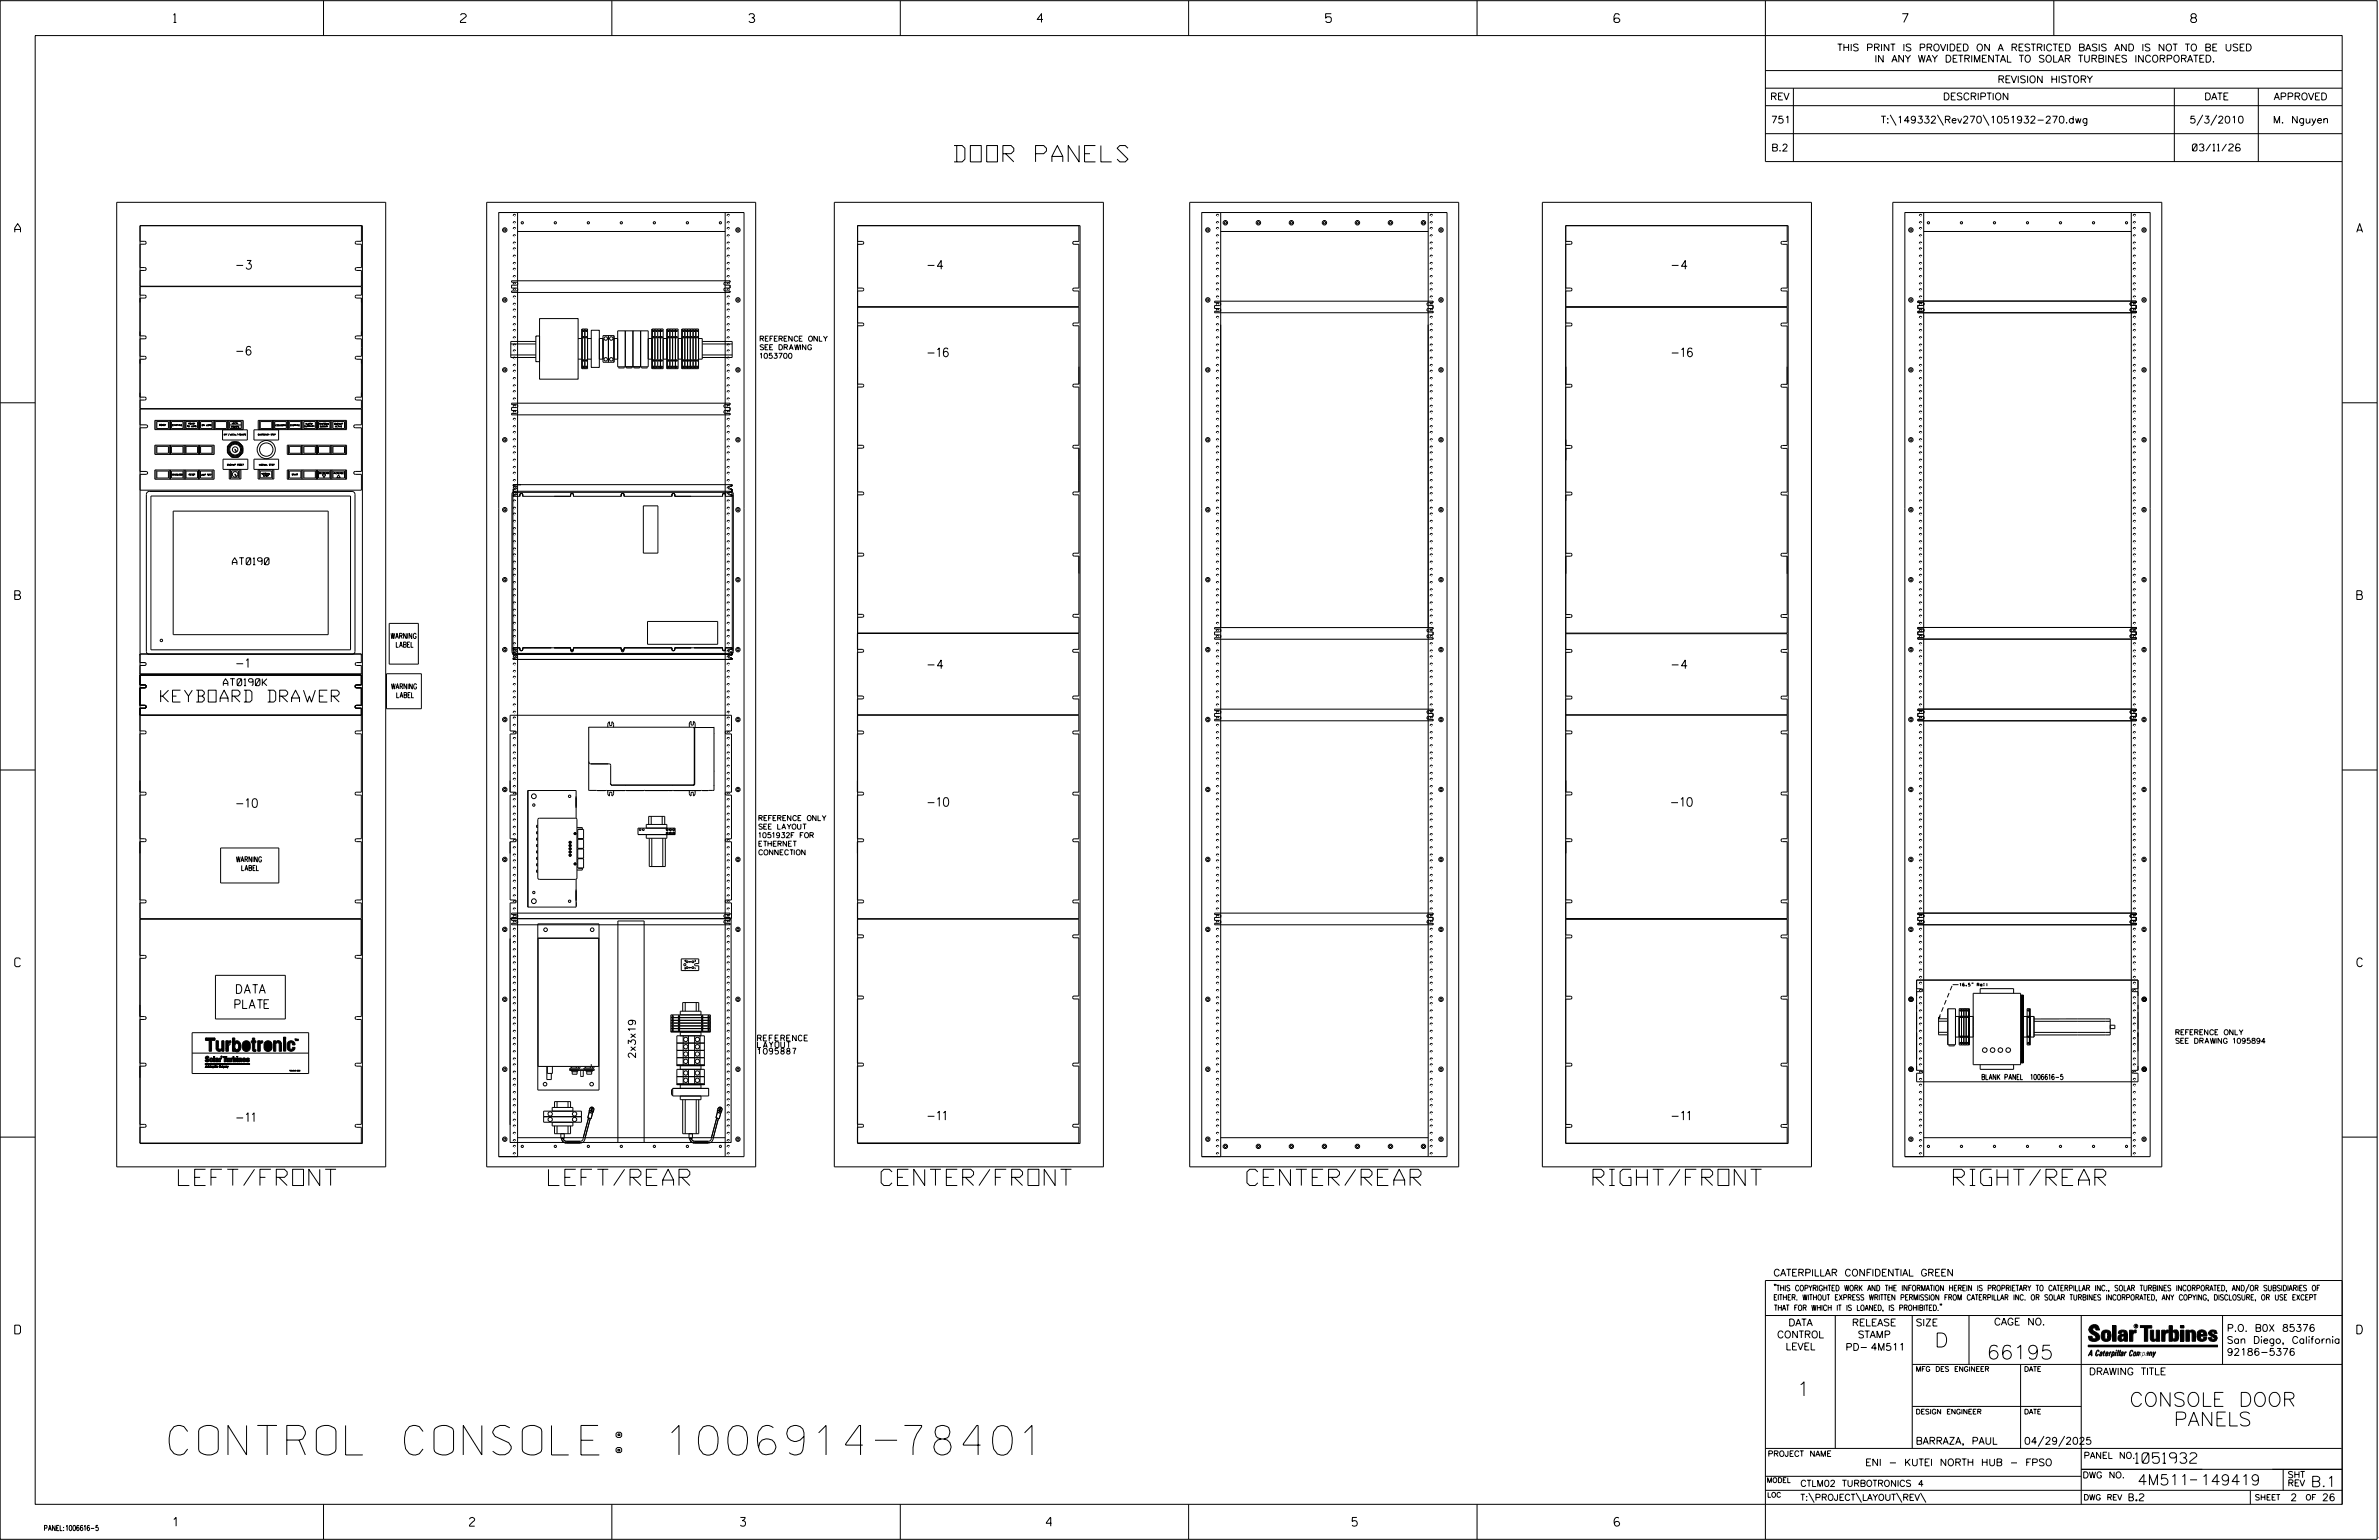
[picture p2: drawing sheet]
<svg xmlns="http://www.w3.org/2000/svg" width="864mm" height="559mm" viewBox="0 0 864 559" stroke-linecap="round" stroke-linejoin="round" font-family="sans-serif">
<defs><g id="words">
<text font-size="10.7" x="61.4" y="527.9">CONTROL CONSOLE: 1006914-78401</text>
<g font-size="5.9">
<text x="346.3" y="58.7">DOOR PANELS</text>
<text x="64.8" y="430.2">LEFT/FRONT</text>
<text x="199.1" y="430.2">LEFT/REAR</text>
<text x="319.9" y="430.2">CENTER/FRONT</text>
<text x="452.7" y="430.2">CENTER/REAR</text>
<text x="578.3" y="430.2">RIGHT/FRONT</text>
<text x="709.1" y="430.2">RIGHT/REAR</text>
</g>
<g font-size="5.1">
<text x="702.3" y="488.8">D</text>
<text x="721.2" y="493.2">66195</text>
<text x="652.2" y="506.5">1</text>
<text x="773" y="510.3">CONSOLE DOOR</text>
<text x="789.1" y="517.4">PANELS</text>
</g>
<text font-size="4.3" x="58.3" y="254.7">KEYBOARD DRAWER</text>
<g font-size="3.8">
<text x="775.1" y="531">1051932</text>
<text x="775.9" y="538.9">4M511</text>
<text x="798.8" y="538.9">149419</text>
<text x="838.8" y="539.5">B.1</text>
</g>
<g font-size="3.2">
<text x="63" y="8.2">1</text>
<text x="167.2" y="8.2">2</text>
<text x="271.8" y="8.2">3</text>
<text x="376.5" y="8.2">4</text>
<text x="481.2" y="8.2">5</text>
<text x="690.6" y="8.2">7</text>
<text x="795.3" y="8.2">8</text>
<text x="5.4" y="84.3">A</text>
<text x="855.5" y="84.3">A</text>
<text x="85.8" y="97.7">-3</text>
<text x="336.8" y="97.7">-4</text>
<text x="606.9" y="97.7">-4</text>
<text x="85.8" y="128.9">-6</text>
<text x="336.8" y="129.5">-16</text>
<text x="606.9" y="129.5">-16</text>
<text x="5.4" y="217.5">B</text>
<text x="855.6" y="217.5">B</text>
<text x="85.8" y="242.2">-1</text>
<text x="336.8" y="242.6">-4</text>
<text x="606.9" y="242.6">-4</text>
<text x="85.8" y="293">-10</text>
<text x="336.8" y="292.6">-10</text>
<text x="606.7" y="292.6">-10</text>
<text x="5.4" y="350.8">C</text>
<text x="855.6" y="350.8">C</text>
<text x="85.3" y="365.9">PLATE</text>
<text x="85.8" y="360.5">DATA</text>
<text x="85.8" y="407">-11</text>
<text x="336.8" y="406.4">-11</text>
<text x="606.9" y="406.4">-11</text>
<text x="5.4" y="484">D</text>
<text x="855.6" y="484">D</text>
<text x="62.8" y="553.8">1</text>
<text x="170.4" y="553.8">2</text>
<text x="268.8" y="553.8">3</text>
<text x="379.8" y="553.8">4</text>
<text x="490.8" y="553.8">5</text>
<text x="585.9" y="553.8">6</text>
</g>
<text font-size="2.7" x="230.7" y="384.1" transform="rotate(-90 230.7 384.1)">2x3x19</text>
<g font-size="2.5">
<text x="666.9" y="18.5">THIS PRINT IS PROVIDED ON A RESTRICTED BASIS AND IS NOT TO BE USED</text>
<text x="680.5" y="22.6">IN ANY WAY DETRIMENTAL TO SOLAR TURBINES INCORPORATED.</text>
<text x="725.1" y="30">REVISION HISTORY</text>
<text x="642.6" y="36.3">REV</text>
<text x="705.3" y="36.3">DESCRIPTION</text>
<text x="800.2" y="36.3">DATE</text>
<text x="825.4" y="36.3">APPROVED</text>
<text x="642.9" y="44.7">751</text>
<text x="682.8" y="44.7">T:\149332\Rev270\1051932-270.dwg</text>
<text x="794.8" y="44.7">5/3/2010</text>
<text x="825.1" y="44.7">M. Nguyen</text>
<text x="643" y="54.8">B.2</text>
<text x="795.9" y="54.8">03/11/26</text>
<text x="84.3" y="204.9">AT0190</text>
<text x="81.1" y="248.8">AT0190K</text>
<text x="643.8" y="463">CATERPILLAR CONFIDENTIAL GREEN</text>
<text x="645.1" y="485.5">CONTROL</text>
<text x="649.2" y="481.1">DATA</text>
<text x="672.3" y="481.1">RELEASE</text>
<text x="674.4" y="485.5">STAMP</text>
<text x="695.4" y="481.1">SIZE</text>
<text x="723.8" y="480.8">CAGE NO.</text>
<text x="808.4" y="483.1">P.O. B0X 85376</text>
<text x="648.2" y="489.8">LEVEL</text>
<text x="669.9" y="490">PD- 4M511</text>
<text x="808.4" y="487.5">San Diego, California</text>
<text x="808.4" y="491.8">92186-5376</text>
<text x="758.3" y="498.9">DRAWING TITLE</text>
<text x="695.4" y="524.1">BARRAZA, PAUL</text>
<text x="734.8" y="524.1">04/29/2025</text>
<text x="677.1" y="531.9">ENI - KUTEI NORTH HUB - FPSO</text>
<text x="772.8" y="544.6">B.2</text>
<text x="831.4" y="544.6">2</text>
<text x="842.9" y="544.6">26</text>
</g>
<g font-size="2.3">
<text x="756.4" y="529.2">PANEL NO.</text>
<text x="653.5" y="539.4">CTLM02 TURBOTRONICS 4</text>
<text x="756" y="536.3">DWG NO.</text>
<text x="830.4" y="539.3">REV</text>
<text x="830.4" y="536.2">SHT</text>
<text x="653.5" y="544.5">T:\PROJECT\LAYOUT\REV\</text>
</g>
<g font-size="2.1">
<text x="275" y="377.7">REFERENCE</text>
<text x="275" y="382.5">1095887</text>
<text x="275" y="380.1">LAYOUT</text>
</g>
<g font-size="2">
<text x="643.8" y="468.4">&quot;THIS COPYRIGHTED WORK AND THE INFORMATION HEREIN IS PROPRIETARY TO CATERPILLAR INC., SOLAR TURBINES INCORPORATED, AND/OR SUBSIDIARIES OF</text>
<text x="643.8" y="471.8">EITHER. WITHOUT EXPRESS WRITTEN PERMISSION FROM CATERPILLAR INC. OR SOLAR TURBINES INCORPORATED, ANY COPYING, DISCLOSURE, OR USE EXCEPT</text>
<text x="644" y="475.6">THAT FOR WHICH IT IS LOANED, IS PROHIBITED.&quot;</text>
<text x="641.7" y="528.5">PROJECT NAME</text>
<text x="756.3" y="544.3">DWG REV</text>
<text x="818.5" y="544.3">SHEET</text>
<text x="836.9" y="544.3">OF</text>
</g>
<g font-size="1.9">
<text x="275.9" y="123.8">REFERENCE ONLY</text>
<text x="275.9" y="130">1053700</text>
<text x="275.9" y="126.9">SEE DRAWING</text>
<text x="141.9" y="231.7">WARNING</text>
<text x="143.9" y="234.9">LABEL</text>
<text x="142.1" y="250">WARNING</text>
<text x="144" y="253.2">LABEL</text>
<text x="275.5" y="297.8">REFERENCE ONLY</text>
<text x="275.5" y="304">1051932F FOR</text>
<text x="275.5" y="300.9">SEE LAYOUT</text>
<text x="275.5" y="310.2">CONNECTION</text>
<text x="275.5" y="307.1">ETHERNET</text>
<text x="85.8" y="312.8">WARNING</text>
<text x="87.7" y="315.9">LABEL</text>
<text x="789.8" y="375.5">REFERENCE ONLY</text>
<text x="789.8" y="378.6">SEE DRAWING 1095894</text>
<text x="719.5" y="391.7">BLANK PANEL 1006616-5</text>
<text x="16.1" y="555.4">PANEL:1006616-5</text>
</g>
<g font-size="1.8">
<text x="695.4" y="497.6">MFG DES ENGINEER</text>
<text x="734.8" y="497.6">DATE</text>
<text x="695.4" y="513.1">DESIGN ENGINEER</text>
<text x="734.8" y="513.1">DATE</text>
<text x="641.3" y="538">MODEL</text>
<text x="641.5" y="543.3">LOC</text>
</g>
<text font-size="1.1" x="711.4" y="357.8">16.5&quot; Rail</text>
<text font-size=".9" x="775.1" y="481.7">R</text>
<g font-size=".5">
<text x="62.5" y="154.5">STARTING</text>
<text x="68.4" y="154">READY</text>
<text x="73.2" y="154.5">ON LOAD</text>
<text x="83.9" y="155.1">REMOTE</text>
<text x="99.9" y="154.6">COOLDOWN</text>
<text x="105.4" y="154.6">STOPPING</text>
<text x="110.5" y="154.9">SUMMARY</text>
<text x="110.9" y="154">ALARM</text>
<text x="115.9" y="154">SHUTDOWN</text>
<text x="116.1" y="155">SUMMARY</text>
<text x="121.4" y="154.1">BACKUP</text>
<text x="121.6" y="155">ACTIVE</text>
<text x="93.6" y="157.9">EMERGENCY STOP</text>
<text x="68.5" y="172.5">RESET</text>
<text x="72.9" y="172.5">LAMP TEST</text>
<text x="82.4" y="168.9">BACKUP RESET</text>
<text x="105.9" y="172.5">START</text>
<text x="115.7" y="171.9">DECREASE</text>
<text x="121" y="172">INCREASE</text>
<text x="248.6" y="348.9">4</text>
<text x="248.6" y="351.6">2</text>
<text x="252.2" y="351.6">1</text>
<text x="252.2" y="348.9">3</text>
</g>
<text font-size=".4" x="105" y="388.7">1034040-903</text>
</g></defs>
<g fill="none" stroke="#000" stroke-width=".36">
<path d="M.1 .2h862.8v558.4h-862.8zM12.8 12.9h837.4v533h-837.4zM117.4 .2v12.7M222.1 .2v12.7M326.8 .2v12.7M431.5 .2v12.7M536.2 .2v12.7M587.9 5.5l-.5-.5h-1l-.5 1v1.7l.5 .4h1l.6-.4v-.6l-.6-.5h-1l-.5 .5M640.9 .2v58.4h209.3M745.6 .2v12.7M640.9 25.6h209.3M640.9 32h209.3"/>
<path d="M640.9 38.3h209.3M651 32v26.6M789.3 32v26.6M819.8 32v26.6M640.9 48.5h209.3M686.2 41.7l2.1 3.8M703.3 41.7l2.2 3.8M719.9 41.7l2.1 3.8M799.6 41.7l-2.1 3.8M804.7 41.7l-2.2 3.8M42.4 73.4h97.6v350h-97.6zM176.7 73.4h97.6v350h-97.6z"/>
<path d="M181 77.1h89.1v342.6h-89.1zM186.9 78.5l-.1 .1M187.1 78.2a.41 .41 0 0 0-.4-.4 .41 .41 0 0 0-.3 .5M187.9 77.1v342.6M263.2 77.1v342.6M264.5 78.5l-.1 .1M264.8 78.2a.41 .41 0 0 0-.5-.4 .41 .41 0 0 0-.3 .5M302.9 73.4h97.6v350h-97.6zM431.9 73.4h97.6v350h-97.6zM436.2 77.1h89.1v342.6h-89.1zM442.1 78.5l-.1 .1M442.4 78.2a.41 .41 0 0 0-.5-.4 .41 .41 0 0 0-.3 .5"/>
<path d="M443.1 77.1v342.6M518.4 77.1v342.6M519.7 78.5l-.1 .1M520 78.2a.41 .41 0 0 0-.5-.4 .41 .41 0 0 0-.3 .5M559.9 73.4h97.7v350h-97.7zM687.1 73.4h97.7v350h-97.7zM691.5 77.1h89v342.6h-89zM697.3 78.5l-.1 .1M697.6 78.2a.41 .41 0 0 0-.5-.4 .41 .41 0 0 0-.3 .5M698.3 77.1v342.6M773.7 77.1v342.6M775 78.5l-.2 .1"/>
<path d="M775.2 78.2a.41 .41 0 0 0-.4-.4 .41 .41 0 0 0-.3 .5M50.8 87.6h1.8l.5 .5M50.8 97.1h1.8l.5 .5M50.8 81.9h80.8v333h-80.8zM53.1 88.1h.1M53.1 97.6l-.5 .5h-1.8M53.1 88.1l-.5 .5h-1.8M53.1 97.6h.1M128.9 97.6l.6 .5h1.7v5.8h-80.4M128.9 88.1l.6 .5h1.7v8.5h-1.7l-.6 .5M128.9 88.1h.1M128.9 97.6h.1"/>
<path d="M131.2 81.9v5.7h-1.7l-.6 .5M186.8 96h.1M186.8 98.1h.1M186.9 81.2h-.1M186.9 83.3h-.1M186.9 85.9l-.1 .1M186.9 88.6h-.1M186.9 90.7h-.1M186.9 93.3l-.1 .1M187.1 80.8a.41 .41 0 0 0-.4-.4 .41 .41 0 0 0-.3 .6M187.1 82.9a.41 .41 0 0 0-.4-.4 .41 .41 0 0 0-.3 .6M187.1 85.5a.41 .41 0 0 0-.4-.3 .41 .41 0 0 0-.3 .5"/>
<path d="M187.1 88.2a.41 .41 0 0 0-.4-.4 .41 .41 0 0 0-.3 .6M187.1 90.3a.41 .41 0 0 0-.4-.4 .41 .41 0 0 0-.3 .6M187.1 93a.41 .41 0 0 0-.4-.4 .41 .41 0 0 0-.3 .5M187.1 95.6a.41 .41 0 0 0-.4-.4 .41 .41 0 0 0-.3 .6M187.1 97.7a.41 .41 0 0 0-.4-.4 .41 .41 0 0 0-.3 .6M187.9 84h75.3M264.4 96h.1M264.4 98.1h.1M264.5 81.2h-.1M264.5 83.3h-.1M264.5 85.9l-.1 .1M264.5 88.6h-.1"/>
<path d="M264.5 90.7h-.1M264.5 93.3l-.1 .1M264.8 80.8a.41 .41 0 0 0-.5-.4 .41 .41 0 0 0-.3 .6M264.8 82.9a.41 .41 0 0 0-.5-.4 .41 .41 0 0 0-.3 .6M264.8 85.5a.41 .41 0 0 0-.5-.3 .41 .41 0 0 0-.3 .5M264.8 88.2a.41 .41 0 0 0-.5-.4 .41 .41 0 0 0-.3 .6M264.8 90.3a.41 .41 0 0 0-.5-.4 .41 .41 0 0 0-.3 .6M264.8 93a.41 .41 0 0 0-.5-.4 .41 .41 0 0 0-.3 .5M264.8 95.6a.41 .41 0 0 0-.5-.4 .41 .41 0 0 0-.3 .6M264.8 97.7a.41 .41 0 0 0-.5-.4 .41 .41 0 0 0-.3 .6M311.3 81.9v333h80.8v-333l-80.8-.1v5.8h1.7l.5 .5M313.5 88.1h.1"/>
<path d="M313.5 88.1l-.5 .6h-1.7v15.8h1.7l.5 .6-.5 .5h-1.7v5.7h80.4v-5.7h-1.8l-.5-.5 .5-.6h1.8v-15.8h-1.8l-.5-.6M389.4 88.1h.1M391.7 81.9v5.7h-1.8l-.5 .5M442 96h.1M442 98.1h.1M442.1 93.3l-.1 .1M442.1 90.7h-.1M442.1 88.6h-.1M442.1 81.2h-.1M442.1 85.9l-.1 .1M442.1 83.3h-.1M442.4 93a.41 .41 0 0 0-.5-.4 .41 .41 0 0 0-.3 .5"/>
<path d="M442.4 90.3a.41 .41 0 0 0-.5-.4 .41 .41 0 0 0-.3 .6M442.4 88.2a.41 .41 0 0 0-.5-.4 .41 .41 0 0 0-.3 .6M442.4 95.6a.41 .41 0 0 0-.5-.4 .41 .41 0 0 0-.3 .6M442.4 97.7a.41 .41 0 0 0-.5-.4 .41 .41 0 0 0-.3 .6M442.4 80.8a.41 .41 0 0 0-.5-.4 .41 .41 0 0 0-.3 .6M442.4 85.5a.41 .41 0 0 0-.5-.3 .41 .41 0 0 0-.3 .5M442.4 82.9a.41 .41 0 0 0-.5-.4 .41 .41 0 0 0-.3 .6M443.1 84h75.3M519.6 96h.1M519.6 98.1h.1M519.7 90.7h-.1M519.7 93.3l-.1 .1"/>
<path d="M519.7 85.9l-.1 .1M519.7 88.6h-.1M519.7 83.3h-.1M519.7 81.2h-.1M520 90.3a.41 .41 0 0 0-.5-.4 .41 .41 0 0 0-.3 .6M520 93a.41 .41 0 0 0-.5-.4 .41 .41 0 0 0-.3 .5M520 85.5a.41 .41 0 0 0-.5-.3 .41 .41 0 0 0-.3 .5M520 88.2a.41 .41 0 0 0-.5-.4 .41 .41 0 0 0-.3 .6M520 82.9a.41 .41 0 0 0-.5-.4 .41 .41 0 0 0-.3 .6M520 80.8a.41 .41 0 0 0-.5-.4 .41 .41 0 0 0-.3 .6M520 95.6a.41 .41 0 0 0-.5-.4 .41 .41 0 0 0-.3 .6M520 97.7a.41 .41 0 0 0-.5-.4 .41 .41 0 0 0-.3 .6"/>
<path d="M568.4 81.9h80.7v333h-80.7zM568.4 87.6h1.7l.6 .5M570.6 88.1h.1M570.7 88.1l-.6 .6h-1.7M646.5 88.1l.5 .6h1.8v15.8h-1.8l-.5 .6 .5 .5h1.8v5.7h-80.4M646.5 88.1h.1M648.8 81.9v5.7h-1.8l-.5 .5M697.2 98.1h.1M697.2 96h.1M697.3 93.3l-.1 .1M697.3 90.7h-.1M697.3 88.6h-.1"/>
<path d="M697.3 85.9l-.1 .1M697.3 83.3h-.1M697.3 81.2h-.1M697.6 97.7a.41 .41 0 0 0-.5-.4 .41 .41 0 0 0-.3 .6M697.6 95.6a.41 .41 0 0 0-.5-.4 .41 .41 0 0 0-.3 .6M697.6 93a.41 .41 0 0 0-.5-.4 .41 .41 0 0 0-.3 .5M697.6 90.3a.41 .41 0 0 0-.5-.4 .41 .41 0 0 0-.3 .6M697.6 88.2a.41 .41 0 0 0-.5-.4 .41 .41 0 0 0-.3 .6M697.6 85.5a.41 .41 0 0 0-.5-.3 .41 .41 0 0 0-.3 .5M697.6 82.9a.41 .41 0 0 0-.5-.4 .41 .41 0 0 0-.3 .6M697.6 80.8a.41 .41 0 0 0-.5-.4 .41 .41 0 0 0-.3 .6M698.3 84h75.4"/>
<path d="M774.8 98.1h.2M774.8 96h.2M775 93.3l-.2 .1M775 90.7h-.2M775 88.6h-.2M775 85.9l-.2 .1M775 83.3h-.2M775 81.2h-.2M775.2 97.7a.41 .41 0 0 0-.5-.4 .41 .41 0 0 0-.2 .6M775.2 95.6a.41 .41 0 0 0-.5-.4 .41 .41 0 0 0-.2 .6M775.2 93a.41 .41 0 0 0-.5-.4 .41 .41 0 0 0-.2 .5M775.2 90.3a.41 .41 0 0 0-.5-.4 .41 .41 0 0 0-.2 .6"/>
<path d="M775.2 88.2a.41 .41 0 0 0-.5-.4 .41 .41 0 0 0-.2 .6M775.2 85.5a.41 .41 0 0 0-.5-.3 .41 .41 0 0 0-.2 .5M775.2 82.9a.41 .41 0 0 0-.4-.4 .41 .41 0 0 0-.3 .6M775.2 80.8a.41 .41 0 0 0-.4-.4 .41 .41 0 0 0-.3 .6M50.8 107.1h1.7l.6 .5M50.8 104h80.4v3.1h-1.7l-.6 .5M53.1 107.6l-.6 .6h-1.7M53.1 107.6h.1M128.9 107.6h.1M128.9 107.6l.6 .6h1.7v13.7h-1.7l-.6 .5M186.8 103.4h.1M186.8 100.8h.1"/>
<path d="M186.8 105.5h.1M186.9 110.8h-.1M186.9 108.1l-.1 .1M186.9 112.9h-.1M186.9 118.2h-.1M186.9 115.5l-.1 .1M187.1 103a.41 .41 0 0 0-.4-.4 .41 .41 0 0 0-.3 .6M187.1 100.4a.41 .41 0 0 0-.4-.4 .41 .41 0 0 0-.3 .5M187.1 105.1a.41 .41 0 0 0-.4-.4 .41 .41 0 0 0-.3 .6M187.1 110.4a.4 .4 0 0 0-.4-.4 .4 .4 0 0 0-.3 .6M187.1 107.8a.4 .4 0 0 0-.4-.4 .4 .4 0 0 0-.3 .5M187.1 112.5a.41 .41 0 0 0-.4-.4 .41 .41 0 0 0-.3 .6"/>
<path d="M187.1 119.9a.41 .41 0 0 0-.4-.4 .41 .41 0 0 0-.3 .6M187.1 117.8a.41 .41 0 0 0-.4-.4 .41 .41 0 0 0-.3 .6M187.1 115.2a.41 .41 0 0 0-.4-.4 .41 .41 0 0 0-.3 .5M187.9 102.9h.1M187.9 105v.1M188 105.1l-.6 .5h-1.7v.5h79.3v-.5h-1.7l-.6-.5M188 102.9l-.6 .6h-1.7v1h1.7l.6 .6M188 102.9l-.6-.5h-1.7v-.5h79.3v.5h-1.7l-.6 .5M195.9 115.6h14v22h-14zM211.3 119.4v14.4h2v-14.4h-2.1v14.4M212.3 119.4v14.4M214.6 119.8h3v13.5h-3z"/>
<path d="M236.7 119.4v14.4h4v-14.4h-4.1v14.4M237.7 119.4v14.4M238.8 119.4v14.4M239.7 119.4v14.4M242.1 119.4h4.1v14.4h-4.1zM242.2 119.4v14.4M243.2 119.4v14.4M244.2 119.4v14.4M245.2 119.4v14.4M247.5 119.4h6.1v14.4h-6.1zM247.6 119.4v14.4M248.6 119.4v14.4"/>
<path d="M249.6 119.4v14.4M250.6 119.4v14.4M251.6 119.4v14.4M252.6 119.4v14.4M262.7 102.9l.6 .6h1.7v1h-1.7l-.6 .6M262.8 102.9h.1M262.8 105v.1M264 102.9h.1M264.4 110.4h.1M264.4 105.5h.1M264.4 100.8h.1M264.4 103.4h.1"/>
<path d="M264.5 110.8h-.1M264.5 108.1l-.1 .1M264.5 112.9h-.1M264.5 118.2h-.1M264.5 115.5l-.1 .1M264.8 110.4a.4 .4 0 0 0-.5-.4 .4 .4 0 0 0-.3 .6M264.8 107.8a.4 .4 0 0 0-.5-.4 .4 .4 0 0 0-.3 .5M264.8 105.1a.41 .41 0 0 0-.5-.4 .41 .41 0 0 0-.3 .6M264.8 100.4a.41 .41 0 0 0-.5-.4 .41 .41 0 0 0-.3 .5M264.8 103a.41 .41 0 0 0-.5-.4 .41 .41 0 0 0-.3 .6M264.8 112.5a.41 .41 0 0 0-.5-.4 .41 .41 0 0 0-.3 .6M264.8 119.9a.41 .41 0 0 0-.5-.4 .41 .41 0 0 0-.3 .6"/>
<path d="M264.8 117.8a.41 .41 0 0 0-.5-.4 .41 .41 0 0 0-.3 .6M264.8 115.2a.41 .41 0 0 0-.5-.4 .41 .41 0 0 0-.3 .5M313.5 105h.1M313.5 117.7l-.5 .5h-1.7v21.2h1.7l.5 .5M313.5 117.7h.1M389.4 105h.1M389.4 117.7l.6 .5h1.7v21.2h-1.7l-.6 .5M389.4 117.7h.1M389.4 117.7l.3-.4 2-.1v-5.7h-80.4v5.7h1.7l.5 .5M442 103.4h.1M442 100.8h.1M442.1 112.9h-.1"/>
<path d="M442.1 118.2h-.1M442.1 115.5l-.1 .1M442.1 105.5h-.1M442.1 110.8h-.1M442.1 108.1l-.1 .1M442.4 112.5a.41 .41 0 0 0-.5-.4 .41 .41 0 0 0-.3 .6M442.4 119.9a.41 .41 0 0 0-.5-.4 .41 .41 0 0 0-.3 .6M442.4 117.8a.41 .41 0 0 0-.5-.4 .41 .41 0 0 0-.3 .6M442.4 115.2a.41 .41 0 0 0-.5-.4 .41 .41 0 0 0-.3 .5M442.4 105.1a.41 .41 0 0 0-.5-.4 .41 .41 0 0 0-.3 .6M442.4 103a.41 .41 0 0 0-.5-.4 .41 .41 0 0 0-.3 .6M442.4 100.4a.41 .41 0 0 0-.5-.4 .41 .41 0 0 0-.3 .5"/>
<path d="M442.4 110.4a.41 .41 0 0 0-.5-.4 .41 .41 0 0 0-.3 .6M442.4 107.8a.4 .4 0 0 0-.5-.4 .4 .4 0 0 0-.3 .5M518 110.3l.5-.5h1.7v-.5h-79.3v.5h1.7a.53 .53 0 0 1 .6 .5 .53 .53 0 0 1-.6 .6h-1.7v1h1.7a.51 .51 0 0 1 .6 .5 .51 .51 0 0 1-.6 .6h-1.7v.5h79.3v-.5h-1.7l-.5-.5M518 110.3l.5 .6h1.7v1h-1.7l-.5 .5M518 110.3h.1M518 112.4v.1M519.6 110.4h.1M519.6 100.8h.1M519.6 103.4h.1M519.7 112.9h-.1M519.7 118.2h-.1M519.7 115.5l-.1 .1"/>
<path d="M519.7 110.8h-.1M519.7 108.1l-.1 .1M519.7 105.5h-.1M520 112.5a.41 .41 0 0 0-.5-.4 .41 .41 0 0 0-.3 .6M520 119.9a.41 .41 0 0 0-.5-.4 .41 .41 0 0 0-.3 .6M520 117.8a.41 .41 0 0 0-.5-.4 .41 .41 0 0 0-.3 .6M520 115.2a.41 .41 0 0 0-.5-.4 .41 .41 0 0 0-.3 .5M520 110.4a.41 .41 0 0 0-.5-.4 .41 .41 0 0 0-.3 .6M520 107.8a.4 .4 0 0 0-.5-.4 .4 .4 0 0 0-.3 .5M520 105.1a.41 .41 0 0 0-.5-.4 .41 .41 0 0 0-.3 .6M520 100.4a.41 .41 0 0 0-.5-.4 .41 .41 0 0 0-.3 .5M520 103a.41 .41 0 0 0-.5-.4 .41 .41 0 0 0-.3 .6"/>
<path d="M568.4 117.2h1.7l.6 .6M568.4 111.5h80.4v5.7h-1.8l-.5 .6M568.4 104.5h1.7l.6 .6-.6 .5h-1.7M570.6 105h.1M570.6 117.8h.1M570.7 117.8l-.6 .5h-1.7M646.5 117.8l.5 .5h1.8v21.2h-1.8l-.5 .5M646.5 105h.1M646.5 117.8h.1M697.2 100.8h.1M697.2 103.4h.1M697.3 115.5l-.1 .1"/>
<path d="M697.3 118.2h-.1M697.3 112.9h-.1M697.3 108.1l-.1 .1M697.3 110.8h-.1M697.3 105.5h-.1M697.6 115.2a.41 .41 0 0 0-.5-.4 .41 .41 0 0 0-.3 .5M697.6 117.8a.41 .41 0 0 0-.5-.4 .41 .41 0 0 0-.3 .6M697.6 119.9a.41 .41 0 0 0-.5-.4 .41 .41 0 0 0-.3 .6M697.6 112.5a.41 .41 0 0 0-.5-.4 .41 .41 0 0 0-.3 .6M697.6 107.8a.4 .4 0 0 0-.5-.4 .4 .4 0 0 0-.3 .5M697.6 110.4a.41 .41 0 0 0-.5-.4 .41 .41 0 0 0-.3 .6M697.6 105.1a.41 .41 0 0 0-.5-.4 .41 .41 0 0 0-.3 .6"/>
<path d="M697.6 100.4a.41 .41 0 0 0-.5-.4 .41 .41 0 0 0-.3 .5M697.6 103a.41 .41 0 0 0-.5-.4 .41 .41 0 0 0-.3 .6M698.4 110.3h.1M698.4 112.4h.1M698.4 112.4l-.5 .6h-1.7v.5h79.3v-.5h-1.8l-.5-.6M698.4 110.3l-.5 .5h-1.7v1.1h1.7l.5 .5M773.2 110.3l.5 .5h1.8v1.1h-1.8l-.5 .5M773.2 110.3l.5-.5h1.8v-.5h-79.3v.5h1.7l.5 .5M773.2 110.3h.1M773.2 112.4h.1M774.8 110.4h.1M774.8 103.4h.2"/>
<path d="M774.8 100.8h.2M775 115.5l-.2 .1M775 118.2h-.2M775 112.9h-.2M775 105.5h-.2M775 108.1l-.2 .1M775 110.8h-.2M775.2 115.2a.41 .41 0 0 0-.4-.4 .41 .41 0 0 0-.3 .5M775.2 117.8a.41 .41 0 0 0-.4-.4 .41 .41 0 0 0-.3 .6M775.2 119.9a.41 .41 0 0 0-.4-.4 .41 .41 0 0 0-.3 .6M775.2 112.5a.41 .41 0 0 0-.4-.4 .41 .41 0 0 0-.3 .6M775.2 103a.41 .41 0 0 0-.5-.4 .41 .41 0 0 0-.2 .6"/>
<path d="M775.2 100.4a.41 .41 0 0 0-.5-.4 .41 .41 0 0 0-.2 .5M775.2 105.1a.41 .41 0 0 0-.5-.4 .41 .41 0 0 0-.2 .6M775.2 107.8a.4 .4 0 0 0-.4-.4 .4 .4 0 0 0-.3 .5M775.2 110.4a.41 .41 0 0 0-.4-.4 .41 .41 0 0 0-.3 .6M50.8 129.3h1.7l.6 .5M50.8 121.9h1.7l.6 .5M53.1 129.8l-.6 .6h-1.7M53.1 122.4l-.6 .5h-1.7M53.1 122.4h.1M53.1 129.8h.1M128.9 122.4h.1M128.9 129.8h.1"/>
<path d="M128.9 129.8l.6 .6h1.7v13.7h-1.7l-.6 .5M128.9 122.4l.6 .5h1.7v6.4h-1.7l-.6 .5M131.2 122.2h.1M131.2 130h.1M185.4 128.8h9.1M185.4 124.8h9.1M186.8 137.8h.1M186.9 120.3h-.1M186.9 122.9l-.1 .1M186.9 130.4h-.1M186.9 133h-.1M186.9 127.7h-.1"/>
<path d="M186.9 135.1h-.1M186.9 125.6h-.1M187.1 122.6a.41 .41 0 0 0-.4-.4 .41 .41 0 0 0-.3 .5M187.1 130a.41 .41 0 0 0-.4-.4 .41 .41 0 0 0-.3 .5M187.1 132.6a.41 .41 0 0 0-.4-.4 .41 .41 0 0 0-.3 .6M187.1 127.3a.41 .41 0 0 0-.4-.4 .41 .41 0 0 0-.3 .6M187.1 134.7a.41 .41 0 0 0-.4-.4 .41 .41 0 0 0-.3 .6M187.1 125.2a.41 .41 0 0 0-.4-.4 .41 .41 0 0 0-.3 .6M187.1 137.4a.41 .41 0 0 0-.4-.4 .41 .41 0 0 0-.3 .5M194.5 123.9h-9.1v5.8h9.1M194.5 121.9h1.4v9.3h-1.4zM209.9 130.3h1.3"/>
<path d="M209.9 122.8h1.3M213.3 122.8h1.3M213.3 130.3h1.3M218.9 121.8h4v9.6h-4zM218.9 122.8h-1.3v7.5h1.3M220.9 121.8v9.6M222.9 130.3h1.3M222.9 122.8h1.3M224.2 120.1h11.1v13h-11.1zM224.6 133.1l.1 .4h1.8l.1-.4M227 120.1v13M227.4 133.1l.1 .4h1.8l.1-.4"/>
<path d="M229.8 120.1v13M230.2 133.1l.1 .4h1.8v-.4M232.6 120.1v13M232.9 133.1l.1 .4h1.8l.1-.4M235.3 130.3h1.3M235.3 122.8h1.3M240.7 130.3h1.4M240.7 122.8h1.4M246.2 130.3h1.3M246.2 122.8h1.3M253.6 122.8h1.3v7.5h-1.3M254.9 128.8h10.9"/>
<path d="M254.9 123.9h10.9v5.8h-10.9M254.9 124.8h10.9M264.4 137.8h.1M264.5 125.6h-.1M264.5 127.7h-.1M264.5 120.3h-.1M264.5 122.9l-.1 .1M264.5 135.1h-.1M264.5 130.4h-.1M264.5 133h-.1M264.8 125.2a.41 .41 0 0 0-.5-.4 .41 .41 0 0 0-.3 .6M264.8 127.3a.41 .41 0 0 0-.5-.4 .41 .41 0 0 0-.3 .6"/>
<path d="M264.8 122.6a.41 .41 0 0 0-.5-.4 .41 .41 0 0 0-.3 .5M264.8 134.7a.41 .41 0 0 0-.5-.4 .41 .41 0 0 0-.3 .6M264.8 137.4a.41 .41 0 0 0-.5-.4 .41 .41 0 0 0-.3 .5M264.8 130a.41 .41 0 0 0-.5-.4 .41 .41 0 0 0-.3 .5M264.8 132.6a.41 .41 0 0 0-.5-.4 .41 .41 0 0 0-.3 .6M313.5 139.9l-.5 .5h-1.7v21.2h1.7l.5 .5M313.5 139.9h.1M389.4 139.9h.1M389.4 139.9l.6 .5h1.7v21.2h-1.7l-.6 .5M391.7 139.7h.1M442 137.8h.1M442.1 130.4h-.1"/>
<path d="M442.1 133h-.1M442.1 127.7h-.1M442.1 135.1h-.1M442.1 120.3h-.1M442.1 125.6h-.1M442.1 122.9l-.1 .1M442.4 130a.41 .41 0 0 0-.5-.4 .41 .41 0 0 0-.3 .5M442.4 132.6a.41 .41 0 0 0-.5-.4 .41 .41 0 0 0-.3 .6M442.4 127.3a.41 .41 0 0 0-.5-.4 .41 .41 0 0 0-.3 .6M442.4 134.7a.41 .41 0 0 0-.5-.4 .41 .41 0 0 0-.3 .6M442.4 137.4a.41 .41 0 0 0-.5-.4 .41 .41 0 0 0-.3 .5M442.4 125.2a.41 .41 0 0 0-.5-.4 .41 .41 0 0 0-.3 .6"/>
<path d="M442.4 122.6a.41 .41 0 0 0-.5-.4 .41 .41 0 0 0-.3 .5M519.6 137.8h.1M519.7 135.1h-.1M519.7 130.4h-.1M519.7 133h-.1M519.7 125.6h-.1M519.7 127.7h-.1M519.7 120.3h-.1M519.7 122.9l-.1 .1M520 134.7a.41 .41 0 0 0-.5-.4 .41 .41 0 0 0-.3 .6M520 137.4a.41 .41 0 0 0-.5-.4 .41 .41 0 0 0-.3 .5M520 130a.41 .41 0 0 0-.5-.4 .41 .41 0 0 0-.3 .5"/>
<path d="M520 132.6a.41 .41 0 0 0-.5-.4 .41 .41 0 0 0-.3 .6M520 125.2a.41 .41 0 0 0-.5-.4 .41 .41 0 0 0-.3 .6M520 127.3a.41 .41 0 0 0-.5-.4 .41 .41 0 0 0-.3 .6M520 122.6a.41 .41 0 0 0-.5-.4 .41 .41 0 0 0-.3 .5M568.4 139.5h1.7l.6 .5M570.6 140h.1M570.7 140l-.6 .5h-1.7M646.5 140l.5 .5h1.8v21.1h-1.8l-.5 .6M646.5 140h.1M697.2 137.8h.1M697.3 125.6h-.1M697.3 135.1h-.1"/>
<path d="M697.3 127.7h-.1M697.3 133h-.1M697.3 130.4h-.1M697.3 122.9l-.1 .1M697.3 120.3h-.1M697.6 137.4a.41 .41 0 0 0-.5-.4 .41 .41 0 0 0-.3 .5M697.6 125.2a.41 .41 0 0 0-.5-.4 .41 .41 0 0 0-.3 .6M697.6 134.7a.41 .41 0 0 0-.5-.4 .41 .41 0 0 0-.3 .6M697.6 127.3a.41 .41 0 0 0-.5-.4 .41 .41 0 0 0-.3 .6M697.6 132.6a.41 .41 0 0 0-.5-.4 .41 .41 0 0 0-.3 .6M697.6 130a.41 .41 0 0 0-.5-.4 .41 .41 0 0 0-.3 .5M697.6 122.6a.41 .41 0 0 0-.5-.4 .41 .41 0 0 0-.3 .5"/>
<path d="M774.8 137.8h.2M775 133h-.2M775 130.4h-.2M775 135.1h-.2M775 122.9l-.2 .1M775 120.3h-.2M775 127.7h-.2M775 125.6h-.2M775.2 132.6a.41 .41 0 0 0-.5-.4 .41 .41 0 0 0-.2 .6M775.2 130a.41 .41 0 0 0-.5-.4 .41 .41 0 0 0-.2 .5M775.2 137.4a.41 .41 0 0 0-.5-.4 .41 .41 0 0 0-.2 .5M775.2 134.7a.41 .41 0 0 0-.5-.4 .41 .41 0 0 0-.2 .6"/>
<path d="M775.2 122.6a.41 .41 0 0 0-.4-.4 .41 .41 0 0 0-.3 .5M775.2 127.3a.41 .41 0 0 0-.5-.4 .41 .41 0 0 0-.2 .6M775.2 125.2a.41 .41 0 0 0-.4-.4 .41 .41 0 0 0-.3 .6M.1 146.2h12.7M50.8 154.2h2.3l.5 .5-.5 .5h-2.3M50.8 144.1h1.7l.6 .5M50.8 148.4h80.4v5.8h-2.3l-.5 .5 .5 .5h2.3v15.9h-2.3l-.5 .5 .5 .5h2.3v5.8h-80.4M53.1 144.6l-.6 .6h-1.7M53.1 144.6h.1M56.2 152.5h32.1v3.4h-32.1zM56.6 152.5v3.4M56.9 153h4.2v2.5h-4.2z"/>
<path d="M57.9 154.2l.3-.2h-.3v.5M58.1 154.2l.1 .3M58.4 154.2h.2M58.8 154h-.4v.5h.4l.2-.5 .2 .5M58.9 154.3h.3M59.4 154l.3 .2-.1 .3h-.2zM59.8 154l.2 .5M60.2 154l-.2 .2M61.5 152.5v3.4M61.9 152.5v3.4M62.2 153h4.2v2.5h-4.2zM66.7 152.5v3.4"/>
<path d="M67.2 152.5v3.4M67.5 153h4.2v2.5h-4.2zM67.9 154.4h.4M68.1 154.4v.5M69.5 154.4v.5h.3M70.4 154.9l.2-.5 .2 .5M70.4 154.8h.3M70.9 154.4l.3 .1v.4h-.3zM72 152.5v3.4M72.5 152.5v3.4M72.8 153h4.2v2.5h-4.2zM77.3 152.5v3.4"/>
<path d="M77.8 152.5v3.4M78.1 153h4.2v2.5h-4.2zM80.8 156h9v3.7h-9zM81.8 157.7h.2M82.1 157.4h-.3v.5M82.2 157.7h.2M82.6 157.4h-.4v.5M82.6 152.5v3.4M83 152.5v3.4M83.3 157.3l-.4 .8M83.4 154.2h4.2M83.4 152.9h4.2v2.6h-4.2z"/>
<path d="M83.6 157.4v.5h.3M84.3 153.3v.5h.3M84.8 157.6l-.3 .1 .1 .2 .2-.1M84.9 157.9l.2-.5 .2 .5M84.9 157.8h.3M85.4 157.4v.5h.3M85.6 153.5h-.4l.1 .3 .3-.1M85.7 153.8l.2-.5 .2 .5M85.8 153.7h.2M86.2 153.3v.5h.3M86.3 157.3l-.4 .8M86.7 157.7l.3-.2-.3-.1v.5"/>
<path d="M86.9 157.7l.1 .2M87.2 157.7h.1M87.5 157.4h-.3v.5h.3M87.6 157.9v-.5l.2 .5 .2-.5v.5M87.9 152.5v3.4M88.6 157.4h.3M88.8 157.4v.5M89 157.7h.2M89.3 157.4h-.3v.5h.3M92.2 156h8.9v3.7h-8.9zM93.7 152.5h32.1v3.4h-32.1zM94.2 152.5v3.4"/>
<path d="M94.5 153h4.2v2.5h-4.2zM99 152.5v3.4M99.4 152.5v3.4M99.7 153h4.2v2.5h-4.2zM104.3 152.5v3.4M104.7 152.5v3.4M105 153h4.2v2.5h-4.2zM109.5 152.5v3.4M110 152.5v3.4M110.3 153h4.2v2.5h-4.2zM114.8 152.5v3.4M115.3 152.5v3.4"/>
<path d="M115.6 153h4.2v2.5h-4.2zM120.1 152.5v3.4M120.5 152.5v3.4M120.9 153h4.2v2.5h-4.2zM125.4 152.5v3.4M128.9 144.6h.1M128.9 144.6l.6 .6h1.7v3.1h-80.4M186.8 145.2h.1M186.8 140.4h.1M186.8 142.5h.1M186.9 152.5l-.1 .1M186.9 155.2h-.1"/>
<path d="M186.9 157.3h-.1M186.9 149.9h-.1M186.9 147.8h-.1M186.9 159.9l-.1 .1M187.1 144.8a.41 .41 0 0 0-.4-.4 .41 .41 0 0 0-.3 .6M187.1 140a.41 .41 0 0 0-.4-.4 .41 .41 0 0 0-.3 .6M187.1 142.1a.41 .41 0 0 0-.4-.3 .41 .41 0 0 0-.3 .5M187.1 152.2a.41 .41 0 0 0-.4-.4 .41 .41 0 0 0-.3 .5M187.1 154.8a.41 .41 0 0 0-.4-.4 .41 .41 0 0 0-.3 .6M187.1 157a.41 .41 0 0 0-.4-.5 .41 .41 0 0 0-.3 .6M187.1 149.5a.4 .4 0 0 0-.4-.3 .4 .4 0 0 0-.3 .5M187.1 147.4a.4 .4 0 0 0-.4-.4 .4 .4 0 0 0-.3 .6"/>
<path d="M187.1 159.6a.41 .41 0 0 0-.4-.4 .41 .41 0 0 0-.3 .5M187.9 147.3h.1M188 147.4l-.6 .5h-1.7v1h1.7l.6 .5M188 149.4v.1M262.7 149.5l.6 .5h1.7v.5h-79.3v-.5h1.7l.6-.5M262.7 147.4l.6-.6h1.7v-.5h-79.3v.5h1.7l.6 .6M262.7 147.4l.6 .5h1.7v1h-1.7l-.6 .5M262.7 149.4v.1M262.8 147.3h.1M264 147.4h.1M264.4 145.2h.1M264.4 140.4h.1"/>
<path d="M264.4 142.5h.1M264.5 147.8h-.1M264.5 159.9l-.1 .1M264.5 155.2h-.1M264.5 157.3h-.1M264.5 152.5l-.1 .1M264.5 149.9h-.1M264.8 144.8a.41 .41 0 0 0-.5-.4 .41 .41 0 0 0-.3 .6M264.8 140a.41 .41 0 0 0-.5-.4 .41 .41 0 0 0-.3 .6M264.8 142.1a.41 .41 0 0 0-.5-.3 .41 .41 0 0 0-.3 .5M264.8 147.4a.4 .4 0 0 0-.5-.4 .4 .4 0 0 0-.3 .6M264.8 159.6a.41 .41 0 0 0-.5-.4 .41 .41 0 0 0-.3 .5"/>
<path d="M264.8 154.8a.41 .41 0 0 0-.5-.4 .41 .41 0 0 0-.3 .6M264.8 157a.41 .41 0 0 0-.5-.5 .41 .41 0 0 0-.3 .6M264.8 152.2a.41 .41 0 0 0-.5-.4 .41 .41 0 0 0-.3 .5M264.8 149.5a.4 .4 0 0 0-.5-.3 .4 .4 0 0 0-.3 .5M442 145.2h.1M442 140.4h.1M442 142.5h.1M442.1 152.5l-.1 .1M442.1 159.9l-.1 .1M442.1 155.2h-.1M442.1 157.3h-.1M442.1 149.9h-.1"/>
<path d="M442.1 147.8h-.1M442.4 152.2a.41 .41 0 0 0-.5-.4 .41 .41 0 0 0-.3 .5M442.4 159.6a.41 .41 0 0 0-.5-.4 .41 .41 0 0 0-.3 .5M442.4 154.8a.41 .41 0 0 0-.5-.4 .41 .41 0 0 0-.3 .6M442.4 157a.41 .41 0 0 0-.5-.5 .41 .41 0 0 0-.3 .6M442.4 144.8a.41 .41 0 0 0-.5-.4 .41 .41 0 0 0-.3 .6M442.4 140a.41 .41 0 0 0-.5-.4 .41 .41 0 0 0-.3 .6M442.4 142.1a.41 .41 0 0 0-.5-.3 .41 .41 0 0 0-.3 .5M442.4 149.5a.4 .4 0 0 0-.5-.3 .4 .4 0 0 0-.3 .5M442.4 147.4a.4 .4 0 0 0-.5-.4 .4 .4 0 0 0-.3 .6M519.6 145.2h.1M519.6 140.4h.1"/>
<path d="M519.6 142.5h.1M519.7 159.9l-.1 .1M519.7 155.2h-.1M519.7 157.3h-.1M519.7 152.5l-.1 .1M519.7 149.9h-.1M519.7 147.8h-.1M520 144.8a.41 .41 0 0 0-.5-.4 .41 .41 0 0 0-.3 .6M520 140a.41 .41 0 0 0-.5-.4 .41 .41 0 0 0-.3 .6M520 142.1a.41 .41 0 0 0-.5-.3 .41 .41 0 0 0-.3 .5M520 159.6a.41 .41 0 0 0-.5-.4 .41 .41 0 0 0-.3 .5M520 154.8a.41 .41 0 0 0-.5-.4 .41 .41 0 0 0-.3 .6"/>
<path d="M520 157a.41 .41 0 0 0-.5-.5 .41 .41 0 0 0-.3 .6M520 152.2a.41 .41 0 0 0-.5-.4 .41 .41 0 0 0-.3 .5M520 149.5a.4 .4 0 0 0-.5-.3 .4 .4 0 0 0-.3 .5M520 147.4a.4 .4 0 0 0-.5-.4 .4 .4 0 0 0-.3 .6M697.2 142.5h.1M697.2 140.4h.1M697.2 145.2h.1M697.3 159.9l-.1 .1M697.3 147.8h-.1M697.3 149.9h-.1M697.3 157.3h-.1M697.3 155.2h-.1"/>
<path d="M697.3 152.5l-.1 .1M697.6 159.6a.41 .41 0 0 0-.5-.4 .41 .41 0 0 0-.3 .5M697.6 147.4a.4 .4 0 0 0-.5-.4 .4 .4 0 0 0-.3 .6M697.6 149.5a.4 .4 0 0 0-.5-.3 .4 .4 0 0 0-.3 .5M697.6 157a.41 .41 0 0 0-.5-.5 .41 .41 0 0 0-.3 .6M697.6 154.8a.41 .41 0 0 0-.5-.4 .41 .41 0 0 0-.3 .6M697.6 152.2a.41 .41 0 0 0-.5-.4 .41 .41 0 0 0-.3 .5M697.6 142.1a.41 .41 0 0 0-.5-.3 .41 .41 0 0 0-.3 .5M697.6 140a.41 .41 0 0 0-.5-.4 .41 .41 0 0 0-.3 .6M697.6 144.8a.41 .41 0 0 0-.5-.4 .41 .41 0 0 0-.3 .6M774.8 142.5h.2M774.8 140.4h.2"/>
<path d="M774.8 145.2h.2M775 149.9h-.2M775 152.5l-.2 .1M775 157.3h-.2M775 155.2h-.2M775 159.9l-.2 .1M775 147.8h-.2M775.2 149.5a.4 .4 0 0 0-.4-.3 .4 .4 0 0 0-.3 .5M775.2 152.2a.41 .41 0 0 0-.4-.4 .41 .41 0 0 0-.3 .5M775.2 157a.41 .41 0 0 0-.4-.5 .41 .41 0 0 0-.3 .6M775.2 154.8a.41 .41 0 0 0-.4-.4 .41 .41 0 0 0-.3 .6M775.2 159.6a.41 .41 0 0 0-.4-.4 .41 .41 0 0 0-.3 .5"/>
<path d="M775.2 147.4a.4 .4 0 0 0-.4-.4 .4 .4 0 0 0-.3 .6M775.2 142.1a.41 .41 0 0 0-.5-.3 .41 .41 0 0 0-.2 .5M775.2 140a.41 .41 0 0 0-.5-.4 .41 .41 0 0 0-.2 .6M775.2 144.8a.41 .41 0 0 0-.5-.4 .41 .41 0 0 0-.2 .6M850.2 146.2h12.7M50.8 171.1h2.3l.5 .5-.5 .5h-2.3M53.6 178.5l.6-.2h73.6l.6 .2 .5 .9v57l-.2 .6-.9 .4h-73.6l-.6-.2-.5-.8v-57zM54.8 180h72.4v55.8h-72.4zM56.2 161.5h21.6v3.4h-21.6zM56.2 170.5h21.5v3.4h-21.5zM56.6 161.5v3.4M56.6 170.5v3.4"/>
<path d="M56.9 170.9h4.2v2.6h-4.2zM56.9 162h4.2v2.5h-4.2zM61.5 161.5v3.4M61.5 170.5v3.4M61.9 161.5v3.4M61.9 170.5v3.4M62.2 170.9h4.2v2.6h-4.2zM62.2 162h4.2v2.5h-4.2zM62.4 172.5l.1-.6 .2 .6M62.4 172.3h.2M63 172.1h-.3l.1 .4 .2-.1M63.1 171.9v.6"/>
<path d="M63.2 172.2l.2 .3M63.4 171.9l-.3 .4M63.7 171.9v.6l-.2-.6v.6M64.2 171.9l.1 .6 .3-.6M64.7 171.9v.6h.2M65 172.2h.1M65.2 171.9h-.2v.6h.2M65.3 171.9l.2 .2v.4zM65.9 172.1l-.2-.1v.5l.1-.2M66 172.2h.2M66.3 171.9h-.3v.6h.3M66.7 161.5v3.4"/>
<path d="M66.7 170.5v3.4M67.2 161.5v3.4M67.2 170.5v3.4M67.5 170.9h4.2v2.6h-4.2zM67.5 162h4.2v2.5h-4.2zM72 161.5v3.4M72 170.5v3.4M72.5 161.5v3.4M72.5 170.5v3.4M72.8 170.9h4.2v2.6h-4.2zM72.8 162h4.2v2.5h-4.2zM77.3 170.5v3.4"/>
<path d="M77.3 161.5v3.4M81 166.6h9v3.7h-9zM83.2 170.4h4.3v3.4h-4.3zM83.6 170.5v3.3M84.1 170.9h2.5v2.5h-2.5zM85.4 172.1h.1M85.9 172.9l-.5-.9-.2 .1 .6 .9M85.9 163.9l-.7-.8 .6 .9M87 170.4v3.4M92.2 166.6h8.9v3.7h-8.9zM93.7 170.5h5.7v3.3h-5.7zM94.1 170.5v3.3"/>
<path d="M94.5 168.4v.5l-.4-.5v.5M94.5 170.9h4.1v2.5h-4.1zM95.2 168.7l.3-.3h-.3v.5M95.4 168.7l.2 .2M95.4 171.6v.6l-.3-.6v.6M95.7 168.9v-.5l.3 .5 .2-.5v.5M96 172.5h-.4l.4 .4-.4-.1M96.1 172.4h.3M96.2 171.9l.4-.2-.4-.1v.6M96.3 172.4v.5M96.3 168.9l.2-.5 .2 .5M96.3 168.7h.3"/>
<path d="M96.4 171.9l.2 .3M96.7 172.2v-.6l.2 .6 .2-.6v.6M96.8 168.4v.5h.3M97.1 172.6h.3v-.2h-.3v.5M97.3 172.2l.1-.6 .2 .6M97.3 172h.3M97.8 171.6v.6h.3M98.1 168.5l-.3-.1 .3 .4h-.3M98.2 168.4h.3M98.4 168.4v.5M99 170.5v3.3M99.2 168.7l.4-.2-.4-.1v.5"/>
<path d="M104.3 161.5h21.5v3.4h-21.5zM104.3 170.5h21.5v3.4h-21.5zM104.7 161.5v3.4M104.7 170.5v3.4M105 170.9h4.2v2.6h-4.2zM105 162h4.2v2.5h-4.2zM109.5 161.5v3.4M109.5 170.5v3.4M110 161.5v3.4M110 170.5v3.4M110.3 170.9h4.2v2.6h-4.2zM110.3 162h4.2v2.5h-4.2z"/>
<path d="M114.8 161.5v3.4M114.8 170.5v3.4M115.3 161.5v3.4M115.3 170.5v3.4M115.6 170.9h4.2v2.6h-4.2zM115.6 162h4.2v2.5h-4.2zM117 172.3h1.2l-.6 1zM120.1 161.5v3.4M120.1 170.5v3.4M120.5 161.5v3.4M120.5 170.5v3.4M120.9 170.9h4.2v2.6h-4.2z"/>
<path d="M120.9 162h4.2v2.5h-4.2zM122.9 172.3l.6 1h-1.2zM125.4 161.5v3.4M125.4 170.5v3.4M186.3 178.5l.6-.2h78.2l.7 .2 .4 .8v57.1l-.2 .6-.9 .5h-78.2l-.6-.2-.5-.9v-57.1zM186.4 178.8l.5-.2h78.2l.5 .2 .2 .5v57.1l-.2 .5-.5 .2h-78.2l-.5-.2-.2-.5v-57.1zM186.8 179.5h.1M186.8 177.4h.1M186.9 172.1l-.1 .1M186.9 170h-.1M186.9 167.4h-.1M186.9 162.6h-.1"/>
<path d="M186.9 164.7h-.1M186.9 174.8h-.1M187.1 171.7a.41 .41 0 0 0-.4-.3 .41 .41 0 0 0-.3 .5M187.1 169.6a.41 .41 0 0 0-.4-.4 .41 .41 0 0 0-.3 .6M187.1 167a.41 .41 0 0 0-.4-.4 .41 .41 0 0 0-.3 .5M187.1 162.2a.41 .41 0 0 0-.4-.4 .41 .41 0 0 0-.3 .6M187.1 164.4a.41 .41 0 0 0-.4-.5 .41 .41 0 0 0-.3 .6M187.1 179.1a.41 .41 0 0 0-.4-.3 .41 .41 0 0 0-.3 .5M187.1 177a.41 .41 0 0 0-.4-.4 .41 .41 0 0 0-.3 .6M187.1 174.4a.41 .41 0 0 0-.4-.4 .41 .41 0 0 0-.3 .6M189.2 179l.5 .3 .1 .8h17.3l.1-.8 .4-.3M189.2 179h.1"/>
<path d="M207.6 179h.1M207.6 179l.5 .3 .1 .8h17.3l.1-.8 .4-.3M226 179l.5 .3 .1 .8h17.3l.1-.8 .4-.3M226 179h.1M244.4 179h.1M244.4 179l.5 .3 .1 .8h17.3l.1-.8 .4-.3M262.8 179h.1M262.9 179l.4 .3v.8h2.4v-.5l-1.1-.1-.2-.5 .2-.4 1.1-.1v-1.1h-1.1l-.2-.5 .2-.4 1.1-.1v-.5h-79.3v.5l1 .1 .3 .4-.3 .5h-1v1.1l1 .1 .3 .4-.3 .5-1 .1v.5h2.3l.1-.8 .4-.3M264.4 177.4h.1M264.4 179.5h.1M264.5 170h-.1M264.5 167.4h-.1"/>
<path d="M264.5 164.7h-.1M264.5 172.1l-.1 .1M264.5 174.8h-.1M264.5 162.6h-.1M264.8 169.6a.41 .41 0 0 0-.5-.4 .41 .41 0 0 0-.3 .6M264.8 167a.41 .41 0 0 0-.5-.4 .41 .41 0 0 0-.3 .5M264.8 164.4a.41 .41 0 0 0-.5-.5 .41 .41 0 0 0-.3 .6M264.8 171.7a.41 .41 0 0 0-.5-.3 .41 .41 0 0 0-.3 .5M264.8 177a.41 .41 0 0 0-.5-.4 .41 .41 0 0 0-.3 .6M264.8 179.1a.41 .41 0 0 0-.5-.3 .41 .41 0 0 0-.3 .5M264.8 174.4a.41 .41 0 0 0-.5-.4 .41 .41 0 0 0-.3 .6M264.8 162.2a.41 .41 0 0 0-.5-.4 .41 .41 0 0 0-.3 .6"/>
<path d="M313.5 179l-.5 .6h-1.7v21.1h1.7l.5 .6-.5 .5h-1.7M313.5 162.1l-.5 .5h-1.7v15.9h1.7l.5 .5M313.5 162.1h.1M313.5 179h.1M389.4 162.1h.1M389.4 179h.1M389.4 179l.6 .6h1.7v21.1h-1.7a.53 .53 0 0 0-.6 .6 .53 .53 0 0 0 .6 .5h1.7v21.1h-1.7l-.6 .5M389.4 162.1l.6 .5h1.7v15.9h-1.7l-.6 .5M442 179.5h.1M442 177.4h.1M442.1 172.1l-.1 .1M442.1 170h-.1"/>
<path d="M442.1 167.4h-.1M442.1 174.8h-.1M442.1 162.6h-.1M442.1 164.7h-.1M442.4 179.1a.41 .41 0 0 0-.5-.3 .41 .41 0 0 0-.3 .5M442.4 171.7a.41 .41 0 0 0-.5-.3 .41 .41 0 0 0-.3 .5M442.4 169.6a.41 .41 0 0 0-.5-.4 .41 .41 0 0 0-.3 .6M442.4 167a.41 .41 0 0 0-.5-.4 .41 .41 0 0 0-.3 .5M442.4 177a.41 .41 0 0 0-.5-.4 .41 .41 0 0 0-.3 .6M442.4 174.4a.41 .41 0 0 0-.5-.4 .41 .41 0 0 0-.3 .6M442.4 162.2a.41 .41 0 0 0-.5-.4 .41 .41 0 0 0-.3 .6M442.4 164.4a.41 .41 0 0 0-.5-.5 .41 .41 0 0 0-.3 .6"/>
<path d="M519.6 177.4h.1M519.6 179.5h.1M519.7 172.1l-.1 .1M519.7 174.8h-.1M519.7 170h-.1M519.7 167.4h-.1M519.7 164.7h-.1M519.7 162.6h-.1M520 171.7a.41 .41 0 0 0-.5-.3 .41 .41 0 0 0-.3 .5M520 177a.41 .41 0 0 0-.5-.4 .41 .41 0 0 0-.3 .6M520 179.1a.41 .41 0 0 0-.5-.3 .41 .41 0 0 0-.3 .5M520 174.4a.41 .41 0 0 0-.5-.4 .41 .41 0 0 0-.3 .6"/>
<path d="M520 169.6a.41 .41 0 0 0-.5-.4 .41 .41 0 0 0-.3 .6M520 167a.41 .41 0 0 0-.5-.4 .41 .41 0 0 0-.3 .5M520 164.4a.41 .41 0 0 0-.5-.5 .41 .41 0 0 0-.3 .6M520 162.2a.41 .41 0 0 0-.5-.4 .41 .41 0 0 0-.3 .6M568.4 178.6h1.7l.6 .5-.6 .5h-1.7M568.4 161.6h1.7l.6 .6M570.6 162.2h.1M570.6 179.1h.1M570.7 162.2l-.6 .5h-1.7M646.5 162.2l.5 .5h1.8v15.9h-1.8l-.5 .5 .5 .5h1.8v21.2h-1.8l-.5 .5M646.5 162.2h.1M646.5 179.1h.1"/>
<path d="M697.2 177.4h.1M697.2 179.5h.1M697.3 174.8h-.1M697.3 164.7h-.1M697.3 162.6h-.1M697.3 167.4h-.1M697.3 170h-.1M697.3 172.1l-.1 .1M697.6 174.4a.41 .41 0 0 0-.5-.4 .41 .41 0 0 0-.3 .6M697.6 177a.41 .41 0 0 0-.5-.4 .41 .41 0 0 0-.3 .6M697.6 179.1a.41 .41 0 0 0-.5-.3 .41 .41 0 0 0-.3 .5M697.6 164.4a.41 .41 0 0 0-.5-.5 .41 .41 0 0 0-.3 .6"/>
<path d="M697.6 162.2a.41 .41 0 0 0-.5-.4 .41 .41 0 0 0-.3 .6M697.6 167a.41 .41 0 0 0-.5-.4 .41 .41 0 0 0-.3 .5M697.6 169.6a.41 .41 0 0 0-.5-.4 .41 .41 0 0 0-.3 .6M697.6 171.7a.41 .41 0 0 0-.5-.3 .41 .41 0 0 0-.3 .5M774.8 179.5h.2M774.8 177.4h.2M775 174.8h-.2M775 172.1l-.2 .1M775 162.6h-.2M775 164.7h-.2M775 167.4h-.2M775 170h-.2"/>
<path d="M775.2 174.4a.41 .41 0 0 0-.5-.4 .41 .41 0 0 0-.2 .6M775.2 179.1a.41 .41 0 0 0-.5-.3 .41 .41 0 0 0-.2 .5M775.2 177a.41 .41 0 0 0-.5-.4 .41 .41 0 0 0-.2 .6M775.2 171.7a.41 .41 0 0 0-.5-.3 .41 .41 0 0 0-.2 .5M775.2 162.2a.41 .41 0 0 0-.4-.4 .41 .41 0 0 0-.3 .6M775.2 164.4a.41 .41 0 0 0-.4-.5 .41 .41 0 0 0-.3 .6M775.2 167a.41 .41 0 0 0-.5-.4 .41 .41 0 0 0-.2 .5M775.2 169.6a.41 .41 0 0 0-.5-.4 .41 .41 0 0 0-.2 .6M62.9 185.5h56.2v44.8h-56.2zM186.8 182.2h.1M186.8 184.8h.1M186.8 186.9h.1"/>
<path d="M186.9 194.3h-.1M186.9 199.6h-.1M186.9 197h-.1M186.9 192.2h-.1M186.9 189.5l-.1 .1M187.1 194a.41 .41 0 0 0-.4-.5 .41 .41 0 0 0-.3 .6M187.1 199.2a.41 .41 0 0 0-.4-.4 .41 .41 0 0 0-.3 .6M187.1 196.6a.41 .41 0 0 0-.4-.4 .41 .41 0 0 0-.3 .5M187.1 181.8a.41 .41 0 0 0-.4-.4 .41 .41 0 0 0-.3 .6M187.1 191.8a.41 .41 0 0 0-.4-.4 .41 .41 0 0 0-.3 .6M187.1 184.4a.41 .41 0 0 0-.4-.3 .41 .41 0 0 0-.3 .5M187.1 189.2a.4 .4 0 0 0-.4-.4 .4 .4 0 0 0-.3 .5"/>
<path d="M187.1 186.5a.41 .41 0 0 0-.4-.3 .41 .41 0 0 0-.3 .5M233.5 183.6h5.3v17.1h-5.3zM264.4 186.9h.1M264.4 184.8h.1M264.4 182.2h.1M264.5 192.2h-.1M264.5 189.5l-.1 .1M264.5 194.3h-.1M264.5 197h-.1M264.5 199.6h-.1M264.8 191.8a.41 .41 0 0 0-.5-.4 .41 .41 0 0 0-.3 .6M264.8 186.5a.41 .41 0 0 0-.5-.3 .41 .41 0 0 0-.3 .5"/>
<path d="M264.8 189.2a.4 .4 0 0 0-.5-.4 .4 .4 0 0 0-.3 .5M264.8 184.4a.41 .41 0 0 0-.5-.3 .41 .41 0 0 0-.3 .5M264.8 181.8a.41 .41 0 0 0-.5-.4 .41 .41 0 0 0-.3 .6M264.8 194a.41 .41 0 0 0-.5-.5 .41 .41 0 0 0-.3 .6M264.8 196.6a.41 .41 0 0 0-.5-.4 .41 .41 0 0 0-.3 .5M264.8 199.2a.41 .41 0 0 0-.5-.4 .41 .41 0 0 0-.3 .6M442 184.8h.1M442 182.2h.1M442.1 194.3h-.1M442.1 199.6h-.1M442.1 197h-.1M442.1 192.2h-.1"/>
<path d="M442.1 189.5l-.1 .1M442.1 186.9h-.1M442.4 194a.41 .41 0 0 0-.5-.5 .41 .41 0 0 0-.3 .6M442.4 199.2a.41 .41 0 0 0-.5-.4 .41 .41 0 0 0-.3 .6M442.4 196.6a.41 .41 0 0 0-.5-.4 .41 .41 0 0 0-.3 .5M442.4 191.8a.41 .41 0 0 0-.5-.4 .41 .41 0 0 0-.3 .6M442.4 184.4a.41 .41 0 0 0-.5-.3 .41 .41 0 0 0-.3 .5M442.4 181.8a.41 .41 0 0 0-.5-.4 .41 .41 0 0 0-.3 .6M442.4 189.2a.4 .4 0 0 0-.5-.4 .4 .4 0 0 0-.3 .5M442.4 186.5a.41 .41 0 0 0-.5-.3 .41 .41 0 0 0-.3 .5M519.6 184.8h.1M519.6 182.2h.1"/>
<path d="M519.7 194.3h-.1M519.7 197h-.1M519.7 199.6h-.1M519.7 192.2h-.1M519.7 186.9h-.1M519.7 189.5l-.1 .1M520 194a.41 .41 0 0 0-.5-.5 .41 .41 0 0 0-.3 .6M520 196.6a.41 .41 0 0 0-.5-.4 .41 .41 0 0 0-.3 .5M520 199.2a.41 .41 0 0 0-.5-.4 .41 .41 0 0 0-.3 .6M520 191.8a.41 .41 0 0 0-.5-.4 .41 .41 0 0 0-.3 .6M520 186.5a.41 .41 0 0 0-.5-.3 .41 .41 0 0 0-.3 .5M520 189.2a.4 .4 0 0 0-.5-.4 .4 .4 0 0 0-.3 .5"/>
<path d="M520 184.4a.41 .41 0 0 0-.5-.3 .41 .41 0 0 0-.3 .5M520 181.8a.41 .41 0 0 0-.5-.4 .41 .41 0 0 0-.3 .6M697.2 184.8h.1M697.2 182.2h.1M697.3 197h-.1M697.3 199.6h-.1M697.3 186.9h-.1M697.3 189.5l-.1 .1M697.3 192.2h-.1M697.3 194.3h-.1M697.6 196.6a.41 .41 0 0 0-.5-.4 .41 .41 0 0 0-.3 .5M697.6 199.2a.41 .41 0 0 0-.5-.4 .41 .41 0 0 0-.3 .6"/>
<path d="M697.6 186.5a.41 .41 0 0 0-.5-.3 .41 .41 0 0 0-.3 .5M697.6 189.2a.4 .4 0 0 0-.5-.4 .4 .4 0 0 0-.3 .5M697.6 184.4a.41 .41 0 0 0-.5-.3 .41 .41 0 0 0-.3 .5M697.6 191.8a.41 .41 0 0 0-.5-.4 .41 .41 0 0 0-.3 .6M697.6 194a.41 .41 0 0 0-.5-.5 .41 .41 0 0 0-.3 .6M697.6 181.8a.41 .41 0 0 0-.5-.4 .41 .41 0 0 0-.3 .6M774.8 182.2h.2M774.8 184.8h.2M775 199.6h-.2M775 197h-.2M775 194.3h-.2M775 189.5l-.2 .1"/>
<path d="M775 186.9h-.2M775 192.2h-.2M775.2 199.2a.41 .41 0 0 0-.4-.4 .41 .41 0 0 0-.3 .6M775.2 196.6a.41 .41 0 0 0-.4-.4 .41 .41 0 0 0-.3 .5M775.2 194a.41 .41 0 0 0-.4-.5 .41 .41 0 0 0-.3 .6M775.2 181.8a.41 .41 0 0 0-.5-.4 .41 .41 0 0 0-.2 .6M775.2 184.4a.41 .41 0 0 0-.5-.3 .41 .41 0 0 0-.2 .5M775.2 189.2a.4 .4 0 0 0-.4-.4 .4 .4 0 0 0-.3 .5M775.2 186.5a.41 .41 0 0 0-.5-.3 .41 .41 0 0 0-.2 .5M775.2 191.8a.41 .41 0 0 0-.4-.4 .41 .41 0 0 0-.3 .6M186.8 219.2h.1M186.9 209.1l-.1 .1"/>
<path d="M186.9 207h-.1M186.9 204.4h-.1M186.9 201.7l-.1 .1M186.9 211.8h-.1M186.9 216.5l-.1 .1M186.9 214.4l-.1 .1M187.1 208.7a.41 .41 0 0 0-.4-.3 .41 .41 0 0 0-.3 .5M187.1 206.7a.41 .41 0 0 0-.4-.5 .41 .41 0 0 0-.3 .6M187.1 204a.41 .41 0 0 0-.4-.4 .41 .41 0 0 0-.3 .6M187.1 201.4a.41 .41 0 0 0-.4-.5 .41 .41 0 0 0-.3 .6M187.1 218.8a.41 .41 0 0 0-.4-.4 .41 .41 0 0 0-.3 .6M187.1 211.4a.41 .41 0 0 0-.4-.4 .41 .41 0 0 0-.3 .6"/>
<path d="M187.1 216.1a.41 .41 0 0 0-.4-.3 .41 .41 0 0 0-.3 .5M187.1 214a.41 .41 0 0 0-.4-.4 .41 .41 0 0 0-.3 .6M264.4 219.2h.1M264.5 211.8h-.1M264.5 214.4l-.1 .1M264.5 207h-.1M264.5 209.1l-.1 .1M264.5 201.7l-.1 .1M264.5 204.4h-.1M264.5 216.5l-.1 .1M264.8 211.4a.41 .41 0 0 0-.5-.4 .41 .41 0 0 0-.3 .6M264.8 214a.41 .41 0 0 0-.5-.4 .41 .41 0 0 0-.3 .6"/>
<path d="M264.8 206.7a.41 .41 0 0 0-.5-.5 .41 .41 0 0 0-.3 .6M264.8 208.7a.41 .41 0 0 0-.5-.3 .41 .41 0 0 0-.3 .5M264.8 201.4a.41 .41 0 0 0-.5-.5 .41 .41 0 0 0-.3 .6M264.8 204a.41 .41 0 0 0-.5-.4 .41 .41 0 0 0-.3 .6M264.8 218.8a.41 .41 0 0 0-.5-.4 .41 .41 0 0 0-.3 .6M264.8 216.1a.41 .41 0 0 0-.5-.3 .41 .41 0 0 0-.3 .5M311.3 201.8v21.1h1.7l.5 .5M313.5 201.2h.1M389.4 201.2h.1M391.7 201.5h.1M442 219.2h.1M442.1 211.8h-.1"/>
<path d="M442.1 209.1l-.1 .1M442.1 207h-.1M442.1 216.5l-.1 .1M442.1 214.4l-.1 .1M442.1 204.4h-.1M442.1 201.7l-.1 .1M442.4 218.8a.41 .41 0 0 0-.5-.4 .41 .41 0 0 0-.3 .6M442.4 211.4a.41 .41 0 0 0-.5-.4 .41 .41 0 0 0-.3 .6M442.4 208.7a.41 .41 0 0 0-.5-.3 .41 .41 0 0 0-.3 .5M442.4 206.7a.41 .41 0 0 0-.5-.5 .41 .41 0 0 0-.3 .6M442.4 216.1a.41 .41 0 0 0-.5-.3 .41 .41 0 0 0-.3 .5M442.4 214a.41 .41 0 0 0-.5-.4 .41 .41 0 0 0-.3 .6"/>
<path d="M442.4 204a.41 .41 0 0 0-.5-.4 .41 .41 0 0 0-.3 .6M442.4 201.4a.41 .41 0 0 0-.5-.5 .41 .41 0 0 0-.3 .6M519.6 219.2h.1M519.7 216.5l-.1 .1M519.7 211.8h-.1M519.7 214.4l-.1 .1M519.7 207h-.1M519.7 209.1l-.1 .1M519.7 201.7l-.1 .1M519.7 204.4h-.1M520 218.8a.41 .41 0 0 0-.5-.4 .41 .41 0 0 0-.3 .6M520 216.1a.41 .41 0 0 0-.5-.3 .41 .41 0 0 0-.3 .5"/>
<path d="M520 211.4a.41 .41 0 0 0-.5-.4 .41 .41 0 0 0-.3 .6M520 214a.41 .41 0 0 0-.5-.4 .41 .41 0 0 0-.3 .6M520 206.7a.41 .41 0 0 0-.5-.5 .41 .41 0 0 0-.3 .6M520 208.7a.41 .41 0 0 0-.5-.3 .41 .41 0 0 0-.3 .5M520 201.4a.41 .41 0 0 0-.5-.5 .41 .41 0 0 0-.3 .6M520 204a.41 .41 0 0 0-.5-.4 .41 .41 0 0 0-.3 .6M568.4 200.8h1.7l.6 .5M570.6 201.3h.1M570.7 201.3l-.6 .5h-1.7M646.5 201.3l.5 .5h1.8v21.2h-1.8l-.5 .5M646.5 201.3h.1M697.2 219.2h.1"/>
<path d="M697.3 214.4l-.1 .1M697.3 216.5l-.1 .1M697.3 211.8h-.1M697.3 201.7l-.1 .1M697.3 204.4h-.1M697.3 207h-.1M697.3 209.1l-.1 .1M697.6 214a.41 .41 0 0 0-.5-.4 .41 .41 0 0 0-.3 .6M697.6 216.1a.41 .41 0 0 0-.5-.3 .41 .41 0 0 0-.3 .5M697.6 211.4a.41 .41 0 0 0-.5-.4 .41 .41 0 0 0-.3 .6M697.6 218.8a.41 .41 0 0 0-.5-.4 .41 .41 0 0 0-.3 .6M697.6 201.4a.41 .41 0 0 0-.5-.5 .41 .41 0 0 0-.3 .6"/>
<path d="M697.6 204a.41 .41 0 0 0-.5-.4 .41 .41 0 0 0-.3 .6M697.6 206.7a.41 .41 0 0 0-.5-.5 .41 .41 0 0 0-.3 .6M697.6 208.7a.41 .41 0 0 0-.5-.3 .41 .41 0 0 0-.3 .5M774.8 219.2h.2M775 216.5l-.2 .1M775 204.4h-.2M775 201.7l-.2 .1M775 209.1l-.2 .1M775 207h-.2M775 214.4l-.2 .1M775 211.8h-.2M775.2 216.1a.41 .41 0 0 0-.5-.3 .41 .41 0 0 0-.2 .5"/>
<path d="M775.2 218.8a.41 .41 0 0 0-.5-.4 .41 .41 0 0 0-.2 .6M775.2 204a.41 .41 0 0 0-.4-.4 .41 .41 0 0 0-.3 .6M775.2 201.4a.41 .41 0 0 0-.4-.5 .41 .41 0 0 0-.3 .6M775.2 208.7a.41 .41 0 0 0-.5-.3 .41 .41 0 0 0-.2 .5M775.2 206.7a.41 .41 0 0 0-.4-.5 .41 .41 0 0 0-.3 .6M775.2 214a.41 .41 0 0 0-.5-.4 .41 .41 0 0 0-.2 .6M775.2 211.4a.41 .41 0 0 0-.5-.4 .41 .41 0 0 0-.2 .6M50.8 237.3h80.4v3.1h-1.7l-.6 .5M141.3 226.2h10.6v14.8h-10.6zM186.8 223.9h.1M186.8 221.8h.1M186.8 226.6h.1"/>
<path d="M186.9 231.3l-.1 .1M186.9 229.2h-.1M186.9 238.7l-.1 .1M186.9 236.6h-.1M186.9 234h-.1M187.1 231a.4 .4 0 0 0-.4-.4 .4 .4 0 0 0-.3 .5M187.1 223.6a.41 .41 0 0 0-.4-.4 .41 .41 0 0 0-.3 .5M187.1 221.4a.41 .41 0 0 0-.4-.3 .41 .41 0 0 0-.3 .5M187.1 228.8a.4 .4 0 0 0-.4-.3 .4 .4 0 0 0-.3 .5M187.1 226.2a.41 .41 0 0 0-.4-.4 .41 .41 0 0 0-.3 .6M187.1 238.4a.41 .41 0 0 0-.4-.4 .41 .41 0 0 0-.3 .5M187.1 236.3a.41 .41 0 0 0-.4-.5 .41 .41 0 0 0-.3 .6"/>
<path d="M187.1 233.6a.41 .41 0 0 0-.4-.4 .41 .41 0 0 0-.3 .6M189.2 236.1h.1M189.2 236.1l-.4-.3-.1-.7h-2.3v.5l1 .1 .3 .4-.3 .5h-1v1.1l1 .1 .3 .4-.3 .5-1 .1v.5h79.3v-.5l-1.1-.1-.2-.5 .2-.4 1.1-.1v-1.1h-1.1l-.2-.5 .2-.4 1.1-.1v-.5h-2.4v.7l-.5 .3M207.6 236.1l-.4-.3-.1-.7h-17.3l-.1 .7-.5 .3M207.6 236.1h.1M226 236.1l-.4-.3-.1-.7h-17.3l-.1 .7-.5 .3M226 236.1h.1M235.1 225.5h25.4v8.3h-25.4zM244.4 236.1h.1M244.4 236.1l-.4-.3-.1-.7h-17.3l-.1 .7-.5 .3M262.8 236.1l-.4-.3-.1-.7h-17.3l-.1 .7-.5 .3M262.8 236.1h.1"/>
<path d="M264.4 228.8h.1M264.4 226.6h.1M264.4 221.8h.1M264.4 223.9h.1M264.5 231.3l-.1 .1M264.5 229.2h-.1M264.5 238.7l-.1 .1M264.5 236.6h-.1M264.5 234h-.1M264.8 231a.4 .4 0 0 0-.5-.4 .4 .4 0 0 0-.3 .5M264.8 228.8a.4 .4 0 0 0-.5-.3 .4 .4 0 0 0-.3 .5M264.8 226.2a.41 .41 0 0 0-.5-.4 .41 .41 0 0 0-.3 .6"/>
<path d="M264.8 221.4a.41 .41 0 0 0-.5-.3 .41 .41 0 0 0-.3 .5M264.8 223.6a.41 .41 0 0 0-.5-.4 .41 .41 0 0 0-.3 .5M264.8 238.4a.41 .41 0 0 0-.5-.4 .41 .41 0 0 0-.3 .5M264.8 236.3a.41 .41 0 0 0-.5-.5 .41 .41 0 0 0-.3 .6M264.8 233.6a.41 .41 0 0 0-.5-.4 .41 .41 0 0 0-.3 .6M313.5 236.2h.1M313.5 223.4h.1M389.4 236.1l.5 .6h1.7v15.9h-1.7l-.5 .5M389.4 236.1l.5-.5h1.7v-5.7h-80.3v5.7h1.7l.5 .5-.5 .6h-1.7v15.9h1.7l.5 .5-.5 .5h-1.7v5.8h80.3v-5.8h-1.7l-.5-.5M389.4 236.2h.1M389.4 223.4h.1M389.4 223.4l.6 .6h1.7v5.7h-80.4v-5.7h1.7l.5-.6"/>
<path d="M442 223.9h.1M442 221.8h.1M442 226.6h.1M442.1 231.3l-.1 .1M442.1 238.7l-.1 .1M442.1 236.6h-.1M442.1 234h-.1M442.1 229.2h-.1M442.4 231a.4 .4 0 0 0-.5-.4 .4 .4 0 0 0-.3 .5M442.4 238.4a.41 .41 0 0 0-.5-.4 .41 .41 0 0 0-.3 .5M442.4 236.3a.41 .41 0 0 0-.5-.5 .41 .41 0 0 0-.3 .6M442.4 233.6a.41 .41 0 0 0-.5-.4 .41 .41 0 0 0-.3 .6"/>
<path d="M442.4 223.6a.41 .41 0 0 0-.5-.4 .41 .41 0 0 0-.3 .5M442.4 221.4a.41 .41 0 0 0-.5-.3 .41 .41 0 0 0-.3 .5M442.4 228.8a.4 .4 0 0 0-.5-.3 .4 .4 0 0 0-.3 .5M442.4 226.2a.41 .41 0 0 0-.5-.4 .41 .41 0 0 0-.3 .6M518 228.8h.1M518 228.8l.5 .5h1.7v1.1h-1.7l-.5 .5M518 228.8l.5-.6h1.7v-.5h-79.3v.5h1.7l.6 .6-.6 .5h-1.7v1.1h1.7a.53 .53 0 0 1 .6 .5 .53 .53 0 0 1-.6 .5h-1.7v.6h79.3v-.6h-1.7l-.5-.5M518 230.9h.1M519.6 228.8h.1M519.6 226.6h.1M519.6 221.8h.1M519.6 223.9h.1"/>
<path d="M519.7 238.7l-.1 .1M519.7 236.6h-.1M519.7 231.3l-.1 .1M519.7 234h-.1M519.7 229.2h-.1M520 238.4a.41 .41 0 0 0-.5-.4 .41 .41 0 0 0-.3 .5M520 236.3a.41 .41 0 0 0-.5-.5 .41 .41 0 0 0-.3 .6M520 231a.4 .4 0 0 0-.5-.4 .4 .4 0 0 0-.3 .5M520 233.6a.41 .41 0 0 0-.5-.4 .41 .41 0 0 0-.3 .6M520 228.8a.4 .4 0 0 0-.5-.3 .4 .4 0 0 0-.3 .5M520 226.2a.41 .41 0 0 0-.5-.4 .41 .41 0 0 0-.3 .6M520 221.4a.41 .41 0 0 0-.5-.3 .41 .41 0 0 0-.3 .5"/>
<path d="M520 223.6a.41 .41 0 0 0-.5-.4 .41 .41 0 0 0-.3 .5M568.4 235.7h1.7l.6 .5M568.4 229.9h80.4v5.8h-1.7l-.6 .5M568.4 223h1.7l.6 .5M570.6 223.5h.1M570.6 236.2h.1M570.7 236.2l-.6 .5h-1.7M570.7 223.5l-.6 .5h-1.7M646.5 223.5l.5 .5h1.8v5.7h-80.4M646.5 223.5h.1M646.5 236.2h.1M646.5 236.2l.6 .5h1.7v15.9h-1.7l-.6 .5"/>
<path d="M697.2 226.6h.1M697.2 221.8h.1M697.2 223.9h.1M697.3 234h-.1M697.3 236.6h-.1M697.3 238.7l-.1 .1M697.3 229.2h-.1M697.3 231.3l-.1 .1M697.6 233.6a.41 .41 0 0 0-.5-.4 .41 .41 0 0 0-.3 .6M697.6 236.3a.41 .41 0 0 0-.5-.5 .41 .41 0 0 0-.3 .6M697.6 238.4a.41 .41 0 0 0-.5-.4 .41 .41 0 0 0-.3 .5M697.6 226.2a.41 .41 0 0 0-.5-.4 .41 .41 0 0 0-.3 .6"/>
<path d="M697.6 228.8a.4 .4 0 0 0-.5-.3 .4 .4 0 0 0-.3 .5M697.6 221.4a.41 .41 0 0 0-.5-.3 .41 .41 0 0 0-.3 .5M697.6 223.6a.41 .41 0 0 0-.5-.4 .41 .41 0 0 0-.3 .5M697.6 231a.4 .4 0 0 0-.5-.4 .4 .4 0 0 0-.3 .5M698.4 230.9h.1M773.2 230.9l.5-.6h1.8v-1h-1.8l-.5-.5 .5-.6h1.8v-.5h-79.3v.5h1.7l.5 .5-.5 .6h-1.7v1h1.7l.5 .6M773.2 230.9l.5 .5h1.8v.5h-79.3v-.5h1.7l.5-.5M773.2 230.9h.1M774.8 228.8h.1M774.8 223.9h.2M774.8 221.8h.2M774.8 226.6h.2"/>
<path d="M775 234h-.2M775 236.6h-.2M775 238.7l-.2 .1M775 229.2h-.2M775 231.3l-.2 .1M775.2 233.6a.41 .41 0 0 0-.4-.4 .41 .41 0 0 0-.3 .6M775.2 236.3a.41 .41 0 0 0-.4-.5 .41 .41 0 0 0-.3 .6M775.2 238.4a.41 .41 0 0 0-.4-.4 .41 .41 0 0 0-.3 .5M775.2 223.6a.41 .41 0 0 0-.5-.4 .41 .41 0 0 0-.2 .5M775.2 221.4a.41 .41 0 0 0-.5-.3 .41 .41 0 0 0-.2 .5M775.2 226.2a.41 .41 0 0 0-.5-.4 .41 .41 0 0 0-.2 .6M775.2 228.8a.4 .4 0 0 0-.4-.3 .4 .4 0 0 0-.3 .5"/>
<path d="M775.2 231a.4 .4 0 0 0-.4-.4 .4 .4 0 0 0-.3 .5M50.7 244.9h80.5v3.6M50.8 255.9h1.7l.6 .6M50.8 248.5h1.7l.6 .6-.6 .5h-1.7M50.8 259.5h80.4M50.8 241.5h1.9M50.8 240.4h1.9M52.5 240.4l.6 .5M53.1 240.9l-.6 .6M53.1 256.5l-.6 .5h-1.7M53.1 240.9h.1M53.1 256.4l-.5 .6h-1.8"/>
<path d="M53.1 256.4v.1M53.2 240.9h.1M128.9 256.5h.1M128.9 256.5l.5 .5h1.8v8.2h-1.8l-.5 .5 .5 .6h1.8v21.1h-1.8l-.5 .6 .5 .5h1.8v15.8h-1.8l-.5 .6 .5 .5h1.8v21.2h-1.8l-.5 .5 .5 .5h1.8v5.7h-80.4M128.9 240.9h.1M128.9 240.9l.6 .6h1.7v3.1h-80.4M128.9 256.5l.6 .5h1.7M128.9 256.4v.1M129.1 240.9h.1M129.5 248.5a.51 .51 0 0 0-.6 .5 .51 .51 0 0 0 .6 .6M129.5 255.9l-.6 .5M131.2 249.6v6.3"/>
<path d="M131.2 248.5h-1.8l-.5 .6 .5 .5h1.8M131.2 255.9h-1.8l-.5 .6M140.3 244.5h12.7v12.7h-12.7zM186.8 258.8h.1M186.9 241.4h-.1M186.9 244l-.1 .1M186.9 248.8h-.1M186.9 251.4l-.1 .1M186.9 246.1l-.1 .1M186.9 253.5l-.1 .1M186.9 256.2h-.1M187.1 241a.41 .41 0 0 0-.4-.4 .41 .41 0 0 0-.3 .6"/>
<path d="M187.1 243.7a.41 .41 0 0 0-.4-.5 .41 .41 0 0 0-.3 .6M187.1 248.4a.41 .41 0 0 0-.4-.4 .41 .41 0 0 0-.3 .6M187.1 251a.41 .41 0 0 0-.4-.3 .41 .41 0 0 0-.3 .5M187.1 245.8a.41 .41 0 0 0-.4-.4 .41 .41 0 0 0-.3 .5M187.1 253.2a.41 .41 0 0 0-.4-.4 .41 .41 0 0 0-.3 .5M187.1 258.4a.41 .41 0 0 0-.4-.3 .41 .41 0 0 0-.3 .5M187.1 255.8a.41 .41 0 0 0-.4-.4 .41 .41 0 0 0-.3 .6M264.4 258.4h.1M264.4 258.8h.1M264.5 248.8h-.1M264.5 251.4l-.1 .1M264.5 246.1l-.1 .1"/>
<path d="M264.5 241.4h-.1M264.5 244l-.1 .1M264.5 253.5l-.1 .1M264.5 256.2h-.1M264.8 248.4a.41 .41 0 0 0-.5-.4 .41 .41 0 0 0-.3 .6M264.8 251a.41 .41 0 0 0-.5-.3 .41 .41 0 0 0-.3 .5M264.8 245.8a.41 .41 0 0 0-.5-.4 .41 .41 0 0 0-.3 .5M264.8 241a.41 .41 0 0 0-.5-.4 .41 .41 0 0 0-.3 .6M264.8 243.7a.41 .41 0 0 0-.5-.5 .41 .41 0 0 0-.3 .6M264.8 253.2a.41 .41 0 0 0-.5-.4 .41 .41 0 0 0-.3 .5M264.8 255.8a.41 .41 0 0 0-.5-.4 .41 .41 0 0 0-.3 .6M264.8 258.4a.41 .41 0 0 0-.5-.3 .41 .41 0 0 0-.3 .5"/>
<path d="M313.5 253.1h.1M389.4 253.1h.1M442 258.8h.1M442.1 244l-.1 .1M442.1 248.8h-.1M442.1 251.4l-.1 .1M442.1 246.1l-.1 .1M442.1 256.2h-.1M442.1 253.5l-.1 .1M442.1 241.4h-.1M442.4 243.7a.41 .41 0 0 0-.5-.5 .41 .41 0 0 0-.3 .6M442.4 258.4a.41 .41 0 0 0-.5-.3 .41 .41 0 0 0-.3 .5"/>
<path d="M442.4 248.4a.41 .41 0 0 0-.5-.4 .41 .41 0 0 0-.3 .6M442.4 251a.41 .41 0 0 0-.5-.3 .41 .41 0 0 0-.3 .5M442.4 245.8a.41 .41 0 0 0-.5-.4 .41 .41 0 0 0-.3 .5M442.4 255.8a.41 .41 0 0 0-.5-.4 .41 .41 0 0 0-.3 .6M442.4 253.2a.41 .41 0 0 0-.5-.4 .41 .41 0 0 0-.3 .5M442.4 241a.41 .41 0 0 0-.5-.4 .41 .41 0 0 0-.3 .6M518 258.4h.1M518 258.4l.5-.6h1.7v-.5h-79.3v.5h1.7l.6 .6-.6 .5h-1.7v1.1h1.7l.6 .5-.6 .5h-1.7v.5h79.3v-.5h-1.7l-.5-.5M518 258.4l.5 .5h1.7v1.1h-1.7l-.5 .5M519.6 258.4h.1M519.6 258.8h.1M519.7 248.8h-.1"/>
<path d="M519.7 251.4l-.1 .1M519.7 246.1l-.1 .1M519.7 241.4h-.1M519.7 244l-.1 .1M519.7 256.2h-.1M519.7 253.5l-.1 .1M520 248.4a.41 .41 0 0 0-.5-.4 .41 .41 0 0 0-.3 .6M520 251a.41 .41 0 0 0-.5-.3 .41 .41 0 0 0-.3 .5M520 245.8a.41 .41 0 0 0-.5-.4 .41 .41 0 0 0-.3 .5M520 241a.41 .41 0 0 0-.5-.4 .41 .41 0 0 0-.3 .6M520 243.7a.41 .41 0 0 0-.5-.5 .41 .41 0 0 0-.3 .6M520 255.8a.41 .41 0 0 0-.5-.4 .41 .41 0 0 0-.3 .6"/>
<path d="M520 253.2a.41 .41 0 0 0-.5-.4 .41 .41 0 0 0-.3 .5M520 258.4a.41 .41 0 0 0-.5-.3 .41 .41 0 0 0-.3 .5M568.4 252.6h1.7l.6 .5M568.4 259.5h80.4v5.7h-1.7l-.6 .5M570.6 253.1h.1M570.7 253.1l-.6 .5h-1.7M646.5 253.1h.1M646.5 253.1l.6 .5h1.7v5.8h-80.4M697.2 258.8h.1M697.3 256.2h-.1M697.3 253.5l-.1 .1M697.3 246.1l-.1 .1"/>
<path d="M697.3 251.4l-.1 .1M697.3 248.8h-.1M697.3 244l-.1 .1M697.3 241.4h-.1M697.6 255.8a.41 .41 0 0 0-.5-.4 .41 .41 0 0 0-.3 .6M697.6 258.4a.41 .41 0 0 0-.5-.3 .41 .41 0 0 0-.3 .5M697.6 253.2a.41 .41 0 0 0-.5-.4 .41 .41 0 0 0-.3 .5M697.6 245.8a.41 .41 0 0 0-.5-.4 .41 .41 0 0 0-.3 .5M697.6 251a.41 .41 0 0 0-.5-.3 .41 .41 0 0 0-.3 .5M697.6 248.4a.41 .41 0 0 0-.5-.4 .41 .41 0 0 0-.3 .6M697.6 243.7a.41 .41 0 0 0-.5-.5 .41 .41 0 0 0-.3 .6M697.6 241a.41 .41 0 0 0-.5-.4 .41 .41 0 0 0-.3 .6"/>
<path d="M698.4 258.4h.1M698.4 258.4l-.5-.6h-1.7v-.5h79.3v.5h-1.8l-.4 .6M698.4 258.4l-.5 .5h-1.7v1.1h1.7l.5 .5M773.2 258.4h.1M773.3 258.4l.4 .5h1.8v1.1h-1.8l-.4 .5M774.8 258.4h.1M774.8 258.8h.2M775 256.2h-.2M775 253.5l-.2 .1M775 244l-.2 .1M775 241.4h-.2M775 246.1l-.2 .1"/>
<path d="M775 251.4l-.2 .1M775 248.8h-.2M775.2 258.4a.41 .41 0 0 0-.5-.3 .41 .41 0 0 0-.2 .5M775.2 255.8a.41 .41 0 0 0-.5-.4 .41 .41 0 0 0-.2 .6M775.2 253.2a.41 .41 0 0 0-.5-.4 .41 .41 0 0 0-.2 .5M775.2 243.7a.41 .41 0 0 0-.4-.5 .41 .41 0 0 0-.3 .6M775.2 241a.41 .41 0 0 0-.4-.4 .41 .41 0 0 0-.3 .6M775.2 245.8a.41 .41 0 0 0-.4-.4 .41 .41 0 0 0-.3 .5M775.2 251a.41 .41 0 0 0-.5-.3 .41 .41 0 0 0-.2 .5M775.2 248.4a.41 .41 0 0 0-.5-.4 .41 .41 0 0 0-.2 .6M.1 279.4h12.7M50.8 265.2h1.7l.6 .5"/>
<path d="M53 265.8h.1M53.1 265.7l-.6 .6h-1.7M128.9 265.8h.1M186.8 260.9h.1M186.8 263.6h.1M186.8 266.2h.1M186.9 271h-.1M186.9 275.7l-.1 .1M186.9 273.6h-.1M186.9 268.3l-.1 .1M186.9 278.4h-.1M186.9 266.3h-1.7v21.1h1.7l.5 .6"/>
<path d="M187.1 260.6a.41 .41 0 0 0-.4-.4 .41 .41 0 0 0-.3 .5M187.1 263.2a.41 .41 0 0 0-.4-.4 .41 .41 0 0 0-.3 .6M187.1 265.9a.41 .41 0 0 0-.4-.4 .41 .41 0 0 0-.3 .5M187.1 270.6a.4 .4 0 0 0-.4-.4 .4 .4 0 0 0-.3 .6M187.1 275.4a.41 .41 0 0 0-.4-.4 .41 .41 0 0 0-.3 .5M187.1 273.3a.41 .41 0 0 0-.4-.5 .41 .41 0 0 0-.3 .6M187.1 268a.41 .41 0 0 0-.4-.4 .41 .41 0 0 0-.3 .5M187.1 278a.41 .41 0 0 0-.4-.4 .41 .41 0 0 0-.3 .6M187.4 265.8h.1M187.4 265.8l-.5-.5h-1.7v-5.8h80.3v5.8h-1.7l-.5 .5 .5 .5h1.7v21.1h-1.7l-.5 .6 .5 .5h1.7v15.9h-1.7l-.5 .5 .5 .5h1.7v21.2h-1.7l-.5 .5 .5 .5h1.7v5.7h-80.3M187.4 265.8l-.5 .5M213.7 276.4l.7 .8"/>
<path d="M213.7 263.8v23h2.9M213.7 263.9h37.8l.6 .5M214.4 277.2h7l.3 .5v6.6l.5 .6h29.4M214.5 277.2h.1M222.7 263.9v-1.3l-.6-.7-.2 1.3-.6-.1v-1.2l-.5 .4-.2 1.6M250.2 263.8l.1-1.4 .6-.7 .2 1.4 .6-.2v-1.2l.5 .4 .1 1.7M252.1 263.8v20.6l-.5 .5M252.2 263.8v20.6l-.6 .6M259.1 264l.1 22.8h-2M259.2 263.8v.2h-7M259.2 266.2h.1M259.2 266h.1"/>
<path d="M259.2 279.9h.1M259.2 279.6h.1M264.4 266.2h.1M264.4 260.9h.1M264.4 263.6h.1M264.5 271h-.1M264.5 275.7l-.1 .1M264.5 273.6h-.1M264.5 268.3l-.1 .1M264.5 278.4h-.1M264.8 265.9a.41 .41 0 0 0-.5-.4 .41 .41 0 0 0-.3 .5M264.8 260.6a.41 .41 0 0 0-.5-.4 .41 .41 0 0 0-.3 .5"/>
<path d="M264.8 263.2a.41 .41 0 0 0-.5-.4 .41 .41 0 0 0-.3 .6M264.8 270.6a.4 .4 0 0 0-.5-.4 .4 .4 0 0 0-.3 .6M264.8 275.4a.41 .41 0 0 0-.5-.4 .41 .41 0 0 0-.3 .5M264.8 273.3a.41 .41 0 0 0-.5-.5 .41 .41 0 0 0-.3 .6M264.8 268a.41 .41 0 0 0-.5-.4 .41 .41 0 0 0-.3 .5M264.8 278a.41 .41 0 0 0-.5-.4 .41 .41 0 0 0-.3 .6M311.3 265.3h1.7l.5 .5-.5 .5h-1.7v21.1h1.7l.5 .6M311.3 265.2v-5.7h80.3v5.7M313.5 265.8h.1M389.4 265.8h.1M391.6 265.3h-1.7a.53 .53 0 0 0-.5 .5 .53 .53 0 0 0 .5 .5h1.7v21.1h-1.7l-.5 .6M442 260.9h.1"/>
<path d="M442 263.6h.1M442 266.2h.1M442.1 271h-.1M442.1 275.7l-.1 .1M442.1 273.6h-.1M442.1 278.4h-.1M442.1 268.3l-.1 .1M442.4 260.6a.41 .41 0 0 0-.5-.4 .41 .41 0 0 0-.3 .5M442.4 263.2a.41 .41 0 0 0-.5-.4 .41 .41 0 0 0-.3 .6M442.4 265.9a.41 .41 0 0 0-.5-.4 .41 .41 0 0 0-.3 .5M442.4 270.6a.4 .4 0 0 0-.5-.4 .4 .4 0 0 0-.3 .6M442.4 275.4a.41 .41 0 0 0-.5-.4 .41 .41 0 0 0-.3 .5"/>
<path d="M442.4 273.3a.41 .41 0 0 0-.5-.5 .41 .41 0 0 0-.3 .6M442.4 278a.41 .41 0 0 0-.5-.4 .41 .41 0 0 0-.3 .6M442.4 268a.41 .41 0 0 0-.5-.4 .41 .41 0 0 0-.3 .5M518 260.5h.1M519.6 266.2h.1M519.6 260.9h.1M519.6 263.6h.1M519.7 271h-.1M519.7 275.7l-.1 .1M519.7 273.6h-.1M519.7 278.4h-.1M519.7 268.3l-.1 .1"/>
<path d="M520 265.9a.41 .41 0 0 0-.5-.4 .41 .41 0 0 0-.3 .5M520 260.6a.41 .41 0 0 0-.5-.4 .41 .41 0 0 0-.3 .5M520 263.2a.41 .41 0 0 0-.5-.4 .41 .41 0 0 0-.3 .6M520 270.6a.4 .4 0 0 0-.5-.4 .4 .4 0 0 0-.3 .6M520 275.4a.41 .41 0 0 0-.5-.4 .41 .41 0 0 0-.3 .5M520 273.3a.41 .41 0 0 0-.5-.5 .41 .41 0 0 0-.3 .6M520 278a.41 .41 0 0 0-.5-.4 .41 .41 0 0 0-.3 .6M520 268a.41 .41 0 0 0-.5-.4 .41 .41 0 0 0-.3 .5M568.4 265.2h1.7l.6 .5M570.7 265.7h.1M570.7 265.7l-.6 .6h-1.7M646.5 265.7h.1"/>
<path d="M646.5 265.7l.6 .6h1.7v21.1h-1.7l-.6 .5M697.2 266.2h.1M697.2 263.6h.1M697.2 260.9h.1M697.3 278.4h-.1M697.3 268.3l-.1 .1M697.3 273.6h-.1M697.3 275.7l-.1 .1M697.3 271h-.1M697.6 265.9a.41 .41 0 0 0-.5-.4 .41 .41 0 0 0-.3 .5M697.6 263.2a.41 .41 0 0 0-.5-.4 .41 .41 0 0 0-.3 .6M697.6 260.6a.41 .41 0 0 0-.5-.4 .41 .41 0 0 0-.3 .5"/>
<path d="M697.6 278a.41 .41 0 0 0-.5-.4 .41 .41 0 0 0-.3 .6M697.6 268a.41 .41 0 0 0-.5-.4 .41 .41 0 0 0-.3 .5M697.6 273.3a.41 .41 0 0 0-.5-.5 .41 .41 0 0 0-.3 .6M697.6 275.4a.41 .41 0 0 0-.5-.4 .41 .41 0 0 0-.3 .5M697.6 270.6a.4 .4 0 0 0-.5-.4 .4 .4 0 0 0-.3 .6M698.4 260.5l-.5 .5h-1.7v.5h79.3v-.5h-1.8l-.4-.5M698.4 260.5h.1M773.3 260.5h.1M774.8 263.6h.2M774.8 260.9h.2M774.8 266.2h.2M775 278.4h-.2"/>
<path d="M775 268.3l-.2 .1M775 273.6h-.2M775 275.7l-.2 .1M775 271h-.2M775.2 263.2a.41 .41 0 0 0-.5-.4 .41 .41 0 0 0-.2 .6M775.2 260.6a.41 .41 0 0 0-.5-.4 .41 .41 0 0 0-.2 .5M775.2 265.9a.41 .41 0 0 0-.5-.4 .41 .41 0 0 0-.2 .5M775.2 278a.41 .41 0 0 0-.4-.4 .41 .41 0 0 0-.3 .6M775.2 268a.41 .41 0 0 0-.5-.4 .41 .41 0 0 0-.2 .5M775.2 273.3a.41 .41 0 0 0-.4-.5 .41 .41 0 0 0-.3 .6M775.2 275.4a.41 .41 0 0 0-.4-.4 .41 .41 0 0 0-.3 .5M775.2 270.6a.4 .4 0 0 0-.4-.4 .4 .4 0 0 0-.3 .6"/>
<path d="M850.2 279.4h12.7M50.8 287.4h1.7l.6 .6M53 288h.1M53.1 288l-.6 .5h-1.7M128.9 288h.1M186.9 295.8l-.1 .1M186.9 293.2h-.1M186.9 298h-.1M186.9 283.1l-.1 .1M186.9 281l-.1 .1M186.9 285.8h-.1M186.9 290.5l-.1 .1"/>
<path d="M186.9 288.4l-.1 .1M187.1 295.5a.41 .41 0 0 0-.4-.4 .41 .41 0 0 0-.3 .5M187.1 292.8a.41 .41 0 0 0-.4-.4 .41 .41 0 0 0-.3 .6M187.1 297.6a.41 .41 0 0 0-.4-.4 .41 .41 0 0 0-.3 .5M187.1 282.8a.41 .41 0 0 0-.4-.4 .41 .41 0 0 0-.3 .5M187.1 280.7a.41 .41 0 0 0-.4-.5 .41 .41 0 0 0-.3 .6M187.1 285.4a.41 .41 0 0 0-.4-.4 .41 .41 0 0 0-.3 .6M187.1 290.2a.41 .41 0 0 0-.4-.4 .41 .41 0 0 0-.3 .5M187.1 288.1a.41 .41 0 0 0-.4-.4 .41 .41 0 0 0-.3 .5M187.4 288h.1M187.4 288l-.5 .5h-1.7v15.9h1.7l.5 .5M191.7 286.8v42.3"/>
<path d="M194.9 299.5h-.1M194.9 299.5v.7M194.9 299.5h.3M195.3 297.1l.5-.2h13.1l.5 .2v21.5l-.2 .4-13.4 .1-.5-.3zM209.1 289h.1M209.1 293.2h.1M209.1 296.9v-10.1h-17.5v42.3h17.5v-10M209.1 289.6h.1M209.1 289.4h.1M209.1 291.2h.1M209.1 290.9h.1M209.1 292.6h.1"/>
<path d="M209.1 292.7h.1M216.6 286.8h3.4M216.9 286.8v.1M219.8 286.8v.1M220 286.8h.2M220.2 286.8h13.6M220.6 286.8l.1 1.4 .6 .6 .2-1.3 .6 .1v1.2l.5-.4 .1-1.5M221.6 284.2l.2 .5 .6 .3M222 285h.1M222.2 285h.1M222.4 284.9v.1M225.2 286.8v.1"/>
<path d="M225.5 286.8v.1M226.8 286.8v.1M227 286.8h.1M227 285v.2M227.3 285h.1M227.3 286.8v.1M233.7 286.8v.1M233.8 286.8h.3M234.1 286.8h10.1M234.2 286.8v.1M235.5 299.2v-3h5.8v3M236.4 296.2v3"/>
<path d="M240.4 296.2v3M242.4 286.8v.1M242.7 286.8v.1M244.1 286.8v.1M244.2 286.8h.2M244.2 285v.2M244.4 286.8h10.1M244.5 286.8v.1M246.8 285h.1M247.1 285h.1M247.3 285h.1M250.9 286.8v.1"/>
<path d="M251.4 286.8v.1M251.6 284.9v.1M251.6 285h.1M251.9 285h.1M252.1 284.3l-.6 .6M252.3 286.9l-.1 1.5-.5 .4v-1.2l-.6-.1-.2 1.3-.6-.6-.1-1.3M254.4 286.8v.1M254.5 286.8h.2M254.7 286.8h2.5M254.9 286.8v.1M257 286.8v.1M259.2 284.9l-.1 .1"/>
<path d="M264.5 295.8l-.1 .1M264.5 293.2h-.1M264.5 298h-.1M264.5 283.1l-.1 .1M264.5 281l-.1 .1M264.5 290.5l-.1 .1M264.5 285.8h-.1M264.5 288.4l-.1 .1M264.8 295.5a.41 .41 0 0 0-.5-.4 .41 .41 0 0 0-.3 .5M264.8 292.8a.41 .41 0 0 0-.5-.4 .41 .41 0 0 0-.3 .6M264.8 297.6a.41 .41 0 0 0-.5-.4 .41 .41 0 0 0-.3 .5M264.8 282.8a.41 .41 0 0 0-.5-.4 .41 .41 0 0 0-.3 .5"/>
<path d="M264.8 280.7a.41 .41 0 0 0-.5-.5 .41 .41 0 0 0-.3 .6M264.8 290.2a.41 .41 0 0 0-.5-.4 .41 .41 0 0 0-.3 .5M264.8 285.4a.41 .41 0 0 0-.5-.4 .41 .41 0 0 0-.3 .6M264.8 288.1a.41 .41 0 0 0-.5-.4 .41 .41 0 0 0-.3 .5M313.5 288l-.5 .5h-1.7v15.9h1.7l.5 .5M313.5 288h.1M389.4 288h.1M389.4 288l.5 .5h1.7v15.9h-1.7l-.5 .5M442.1 298h-.1M442.1 283.1l-.1 .1M442.1 290.5l-.1 .1M442.1 285.8h-.1"/>
<path d="M442.1 288.4l-.1 .1M442.1 295.8l-.1 .1M442.1 293.2h-.1M442.1 281l-.1 .1M442.4 297.6a.41 .41 0 0 0-.5-.4 .41 .41 0 0 0-.3 .5M442.4 282.8a.41 .41 0 0 0-.5-.4 .41 .41 0 0 0-.3 .5M442.4 290.2a.41 .41 0 0 0-.5-.4 .41 .41 0 0 0-.3 .5M442.4 285.4a.41 .41 0 0 0-.5-.4 .41 .41 0 0 0-.3 .6M442.4 288.1a.41 .41 0 0 0-.5-.4 .41 .41 0 0 0-.3 .5M442.4 295.5a.41 .41 0 0 0-.5-.4 .41 .41 0 0 0-.3 .5M442.4 292.8a.41 .41 0 0 0-.5-.4 .41 .41 0 0 0-.3 .6M442.4 280.7a.41 .41 0 0 0-.5-.5 .41 .41 0 0 0-.3 .6"/>
<path d="M519.7 295.8l-.1 .1M519.7 293.2h-.1M519.7 298h-.1M519.7 290.5l-.1 .1M519.7 285.8h-.1M519.7 283.1l-.1 .1M519.7 288.4l-.1 .1M519.7 281l-.1 .1M520 295.5a.41 .41 0 0 0-.5-.4 .41 .41 0 0 0-.3 .5M520 292.8a.41 .41 0 0 0-.5-.4 .41 .41 0 0 0-.3 .6M520 297.6a.41 .41 0 0 0-.5-.4 .41 .41 0 0 0-.3 .5M520 290.2a.41 .41 0 0 0-.5-.4 .41 .41 0 0 0-.3 .5"/>
<path d="M520 285.4a.41 .41 0 0 0-.5-.4 .41 .41 0 0 0-.3 .6M520 282.8a.41 .41 0 0 0-.5-.4 .41 .41 0 0 0-.3 .5M520 288.1a.41 .41 0 0 0-.5-.4 .41 .41 0 0 0-.3 .5M520 280.7a.41 .41 0 0 0-.5-.5 .41 .41 0 0 0-.3 .6M568.4 287.4h1.7l.6 .5M570.7 287.9h.1M570.7 287.9l-.6 .6h-1.7M646.5 287.9h.1M646.5 287.9l.6 .6h1.7v15.8h-1.7l-.6 .6M697.3 298h-.1M697.3 293.2h-.1M697.3 295.8l-.1 .1"/>
<path d="M697.3 288.4l-.1 .1M697.3 290.5l-.1 .1M697.3 281l-.1 .1M697.3 283.1l-.1 .1M697.3 285.8h-.1M697.6 297.6a.41 .41 0 0 0-.5-.4 .41 .41 0 0 0-.3 .5M697.6 292.8a.41 .41 0 0 0-.5-.4 .41 .41 0 0 0-.3 .6M697.6 295.5a.41 .41 0 0 0-.5-.4 .41 .41 0 0 0-.3 .5M697.6 288.1a.41 .41 0 0 0-.5-.4 .41 .41 0 0 0-.3 .5M697.6 290.2a.41 .41 0 0 0-.5-.4 .41 .41 0 0 0-.3 .5M697.6 280.7a.41 .41 0 0 0-.5-.5 .41 .41 0 0 0-.3 .6M697.6 282.8a.41 .41 0 0 0-.5-.4 .41 .41 0 0 0-.3 .5"/>
<path d="M697.6 285.4a.41 .41 0 0 0-.5-.4 .41 .41 0 0 0-.3 .6M775 281l-.2 .1M775 283.1l-.2 .1M775 288.4l-.2 .1M775 285.8h-.2M775 290.5l-.2 .1M775 298h-.2M775 293.2h-.2M775 295.8l-.2 .1M775.2 280.7a.41 .41 0 0 0-.4-.5 .41 .41 0 0 0-.3 .6M775.2 282.8a.41 .41 0 0 0-.4-.4 .41 .41 0 0 0-.3 .5M775.2 288.1a.41 .41 0 0 0-.4-.4 .41 .41 0 0 0-.3 .5"/>
<path d="M775.2 285.4a.41 .41 0 0 0-.4-.4 .41 .41 0 0 0-.3 .6M775.2 290.2a.41 .41 0 0 0-.5-.4 .41 .41 0 0 0-.2 .5M775.2 297.6a.41 .41 0 0 0-.5-.4 .41 .41 0 0 0-.2 .5M775.2 292.8a.41 .41 0 0 0-.5-.4 .41 .41 0 0 0-.2 .6M775.2 295.5a.41 .41 0 0 0-.5-.4 .41 .41 0 0 0-.2 .5M50.8 304.3h1.7l.6 .6M53 304.9h.1M53.1 304.9l-.6 .5h-1.7M80.1 307.7h21.1v12.7h-21.1zM128.9 304.9h.1M186.8 303.2h.1M186.8 300.6h.1"/>
<path d="M186.8 305.4h.1M186.8 308h.1M186.9 315.4h-.1M186.9 310.6l-.1 .1M186.9 312.7l-.1 .1M186.9 318l-.1 .1M187.1 302.9a.41 .41 0 0 0-.4-.4 .41 .41 0 0 0-.3 .5M187.1 300.2a.41 .41 0 0 0-.4-.4 .41 .41 0 0 0-.3 .6M187.1 305a.41 .41 0 0 0-.4-.4 .41 .41 0 0 0-.3 .6M187.1 315a.41 .41 0 0 0-.4-.4 .41 .41 0 0 0-.3 .6M187.1 310.3a.4 .4 0 0 0-.4-.4 .4 .4 0 0 0-.3 .5M187.1 312.4a.4 .4 0 0 0-.4-.4 .4 .4 0 0 0-.3 .5"/>
<path d="M187.1 317.7a.41 .41 0 0 0-.4-.4 .41 .41 0 0 0-.3 .5M187.1 307.6a.41 .41 0 0 0-.4-.4 .41 .41 0 0 0-.3 .6M187.1 319.8a.41 .41 0 0 0-.4-.4 .41 .41 0 0 0-.3 .5M187.4 304.9h.1M187.4 304.9l-.5 .5h-1.7v21.2h1.7l.5 .5M194.8 300.2h.1M194.8 302.5h.1M194.8 304.8l.1 .1M194.8 309.5h.1M194.8 307.2h.1M194.8 311.8l.1 .1M194.8 314.1l.1 .1"/>
<path d="M194.8 316.4l.1 .1M194.9 301.8h-.1M194.9 304.1l-.1 .1M194.9 306.4l-.1 .1M194.9 308.8h-.1M194.9 311.1h-.1M194.9 313.4l-.1 .1M194.9 315.7l-.1 .1M194.9 301.8v.7M194.9 304.1v.8M194.9 306.4v.8M194.9 308.8v.7"/>
<path d="M194.9 311.1v.8M194.9 313.4v.8M194.9 315.7v.8M194.9 301.8h.3M194.9 300.2h.3M194.9 304.1h.3M194.9 302.5h.3M194.9 304.9h.3M194.9 309.5h.3M194.9 307.2h.3M194.9 306.4h.3M194.9 308.8h.3"/>
<path d="M194.9 311.9h.3M194.9 311.1h.3M194.9 314.2h.3M194.9 313.4h.3M194.9 316.5h.3M194.9 315.7h.3M207 306.8h.1M207 305.6h.1M207 308h.1M207 309.1h.1M207 310.3h.1M208.6 302.4h.4v.2h-.4z"/>
<path d="M208.6 313.4l.2-.1 .2 .3-.2 .1zM209.4 300.3h2v.7M209.7 301h2.1v3.3h-2.1zM209.7 304.5h2.1v3.3h-2.1zM209.7 308h2.1v3.4h-2.1zM209.7 311.6h2.1v3.4h-2.1zM210 304.4h1.4M210 304.3v.2M210 307.8v.2M210 311.4v.2M210 315l1.4 .1M210 311.5h1.4"/>
<path d="M211.4 315v.7h-2M211.4 304.3v.2M211.4 307.8v.2M211.4 311.4v.2M211.4 300.8l-1.4 .2M231.6 300.5h13.5v2.3h-13.5zM234.6 300.5v-1.3h7.5v1.3M234.6 302.8v1.4h7.5v-1.4M236.6 304.2v10.2M240.6 304.2v10.2M241.5 304.2v10.2h-5.8v-10.2M264.4 303.2h.1"/>
<path d="M264.4 300.6h.1M264.4 308h.1M264.4 305.4h.1M264.5 310.6l-.1 .1M264.5 318l-.1 .1M264.5 315.4h-.1M264.5 312.7l-.1 .1M264.8 302.9a.41 .41 0 0 0-.5-.4 .41 .41 0 0 0-.3 .5M264.8 300.2a.41 .41 0 0 0-.5-.4 .41 .41 0 0 0-.3 .6M264.8 307.6a.41 .41 0 0 0-.5-.4 .41 .41 0 0 0-.3 .6M264.8 310.3a.4 .4 0 0 0-.5-.4 .4 .4 0 0 0-.3 .5M264.8 305a.41 .41 0 0 0-.5-.4 .41 .41 0 0 0-.3 .6"/>
<path d="M264.8 317.7a.41 .41 0 0 0-.5-.4 .41 .41 0 0 0-.3 .5M264.8 315a.41 .41 0 0 0-.5-.4 .41 .41 0 0 0-.3 .6M264.8 312.4a.4 .4 0 0 0-.5-.4 .4 .4 0 0 0-.3 .5M264.8 319.8a.41 .41 0 0 0-.5-.4 .41 .41 0 0 0-.3 .5M313.5 304.9l-.5 .5h-1.7v21.2h1.7l.5 .5M313.5 304.9h.1M389.4 304.9h.1M389.4 304.9l.5 .5h1.7v21.2h-1.7l-.5 .5M442 303.2h.1M442 300.6h.1M442 308h.1M442 305.4h.1"/>
<path d="M442.1 315.4h-.1M442.1 310.6l-.1 .1M442.1 312.7l-.1 .1M442.1 318l-.1 .1M442.4 315a.41 .41 0 0 0-.5-.4 .41 .41 0 0 0-.3 .6M442.4 310.3a.4 .4 0 0 0-.5-.4 .4 .4 0 0 0-.3 .5M442.4 312.4a.4 .4 0 0 0-.5-.4 .4 .4 0 0 0-.3 .5M442.4 319.8a.41 .41 0 0 0-.5-.4 .41 .41 0 0 0-.3 .5M442.4 317.7a.41 .41 0 0 0-.5-.4 .41 .41 0 0 0-.3 .5M442.4 302.9a.41 .41 0 0 0-.5-.4 .41 .41 0 0 0-.3 .5M442.4 300.2a.41 .41 0 0 0-.5-.4 .41 .41 0 0 0-.3 .6M442.4 307.6a.41 .41 0 0 0-.5-.4 .41 .41 0 0 0-.3 .6"/>
<path d="M442.4 305a.41 .41 0 0 0-.5-.4 .41 .41 0 0 0-.3 .6M519.6 303.2h.1M519.6 300.6h.1M519.6 308h.1M519.6 305.4h.1M519.7 318l-.1 .1M519.7 315.4h-.1M519.7 310.6l-.1 .1M519.7 312.7l-.1 .1M520 302.9a.41 .41 0 0 0-.5-.4 .41 .41 0 0 0-.3 .5M520 300.2a.41 .41 0 0 0-.5-.4 .41 .41 0 0 0-.3 .6M520 317.7a.41 .41 0 0 0-.5-.4 .41 .41 0 0 0-.3 .5"/>
<path d="M520 319.8a.41 .41 0 0 0-.5-.4 .41 .41 0 0 0-.3 .5M520 315a.41 .41 0 0 0-.5-.4 .41 .41 0 0 0-.3 .6M520 307.6a.41 .41 0 0 0-.5-.4 .41 .41 0 0 0-.3 .6M520 310.3a.4 .4 0 0 0-.5-.4 .4 .4 0 0 0-.3 .5M520 312.4a.4 .4 0 0 0-.5-.4 .4 .4 0 0 0-.3 .5M520 305a.41 .41 0 0 0-.5-.4 .41 .41 0 0 0-.3 .6M568.4 304.3h1.7l.6 .6M570.7 304.9h.1M570.7 304.9l-.6 .5h-1.7M646.5 304.9h.1M646.5 304.9l.6 .5h1.7v21.1h-1.7l-.6 .6M697.2 308h.1"/>
<path d="M697.2 305.4h.1M697.2 300.6h.1M697.2 303.2h.1M697.3 318l-.1 .1M697.3 312.7l-.1 .1M697.3 310.6l-.1 .1M697.3 315.4h-.1M697.6 319.8a.41 .41 0 0 0-.5-.4 .41 .41 0 0 0-.3 .5M697.6 307.6a.41 .41 0 0 0-.5-.4 .41 .41 0 0 0-.3 .6M697.6 317.7a.41 .41 0 0 0-.5-.4 .41 .41 0 0 0-.3 .5M697.6 312.4a.4 .4 0 0 0-.5-.4 .4 .4 0 0 0-.3 .5M697.6 310.3a.4 .4 0 0 0-.5-.4 .4 .4 0 0 0-.3 .5"/>
<path d="M697.6 315a.41 .41 0 0 0-.5-.4 .41 .41 0 0 0-.3 .6M697.6 305a.41 .41 0 0 0-.5-.4 .41 .41 0 0 0-.3 .6M697.6 300.2a.41 .41 0 0 0-.5-.4 .41 .41 0 0 0-.3 .6M697.6 302.9a.41 .41 0 0 0-.5-.4 .41 .41 0 0 0-.3 .5M774.8 305.4h.2M774.8 308h.2M774.8 300.6h.2M774.8 303.2h.2M775 312.7l-.2 .1M775 315.4h-.2M775 318l-.2 .1M775 310.6l-.2 .1"/>
<path d="M775.2 319.8a.41 .41 0 0 0-.4-.4 .41 .41 0 0 0-.3 .5M775.2 312.4a.4 .4 0 0 0-.4-.4 .4 .4 0 0 0-.3 .5M775.2 315a.41 .41 0 0 0-.4-.4 .41 .41 0 0 0-.3 .6M775.2 317.7a.41 .41 0 0 0-.4-.4 .41 .41 0 0 0-.3 .5M775.2 305a.41 .41 0 0 0-.5-.4 .41 .41 0 0 0-.2 .6M775.2 310.3a.4 .4 0 0 0-.4-.4 .4 .4 0 0 0-.3 .5M775.2 307.6a.41 .41 0 0 0-.5-.4 .41 .41 0 0 0-.2 .6M775.2 300.2a.41 .41 0 0 0-.5-.4 .41 .41 0 0 0-.2 .6M775.2 302.9a.41 .41 0 0 0-.5-.4 .41 .41 0 0 0-.2 .5M50.8 333.6h80.3l.1 13.1h-1.8l-.5 .5 .5 .5h1.8v21.2h-1.8l-.5 .5 .5 .5h1.8v15.9h-1.8l-.5 .5 .5 .6h1.8v21.1h-1.8l-.5 .5 .5 .5h1.8v5.8h-80.4M50.8 326.6h1.7l.6 .5M53 327.1h.1"/>
<path d="M53.1 327.1l-.6 .5h-1.7M128.9 327.1h.1M185.2 333.3h80.2v81.2h-80.2zM186.9 322.8h-.1M186.9 325.4l-.1 .1M186.9 330.2h-.1M186.9 327.6h-.1M186.9 320.1l-.1 .1M186.9 337.6h-.1M186.9 335h-.1M186.9 332.8l-.1 .1M187.1 322.4a.41 .41 0 0 0-.4-.4 .41 .41 0 0 0-.3 .6"/>
<path d="M187.1 325.1a.41 .41 0 0 0-.4-.4 .41 .41 0 0 0-.3 .5M187.1 329.8a.41 .41 0 0 0-.4-.4 .41 .41 0 0 0-.3 .6M187.1 327.2a.41 .41 0 0 0-.4-.4 .41 .41 0 0 0-.3 .5M187.1 339.9a.41 .41 0 0 0-.4-.4 .41 .41 0 0 0-.3 .5M187.1 337.2a.41 .41 0 0 0-.4-.4 .41 .41 0 0 0-.3 .6M187.1 334.6a.41 .41 0 0 0-.4-.4 .41 .41 0 0 0-.3 .6M187.1 332.5a.41 .41 0 0 0-.4-.4 .41 .41 0 0 0-.3 .5M187.4 327.1h.1M187.4 327.1l-.5 .5h-1.7v5.7M187.7 331.9v.9M187.7 334v1M187.9 332.4h.1"/>
<path d="M187.9 334.5h.1M188 332.4l-.6 .5h-1.7v1.1h1.7l.6 .5M195.2 335.2h22.3v60.3h-22.3zM209.1 327h.1M209.1 322.8h.1M209.1 327.4v1.3M209.1 326.6h.1M209.1 326.4h.1M209.1 323.4h.1M209.1 323.3h.1M209.1 325.1h.1M209.1 324.7h.1"/>
<path d="M262.7 334.5l.6 .5h1.7v.6h-79.3v-.6h1.7l.6-.5M262.7 332.4l.6-.5h1.7v-.6h-79.3v.6h1.7l.6 .5M262.7 332.4l.6 .5h1.7v1.1h-1.7l-.6 .5M262.8 332.4h.1M262.8 334.5h.1M264.4 332.5h.1M264.5 322.8h-.1M264.5 325.4l-.1 .1M264.5 332.8l-.1 .1M264.5 335h-.1M264.5 327.6h-.1M264.5 330.2h-.1"/>
<path d="M264.5 320.1l-.1 .1M264.5 337.6h-.1M264.8 322.4a.41 .41 0 0 0-.5-.4 .41 .41 0 0 0-.3 .6M264.8 325.1a.41 .41 0 0 0-.5-.4 .41 .41 0 0 0-.3 .5M264.8 332.5a.41 .41 0 0 0-.5-.4 .41 .41 0 0 0-.3 .5M264.8 334.6a.41 .41 0 0 0-.5-.4 .41 .41 0 0 0-.3 .6M264.8 327.2a.41 .41 0 0 0-.5-.4 .41 .41 0 0 0-.3 .5M264.8 329.8a.41 .41 0 0 0-.5-.4 .41 .41 0 0 0-.3 .6M264.8 337.2a.41 .41 0 0 0-.5-.4 .41 .41 0 0 0-.3 .6M264.8 339.9a.41 .41 0 0 0-.5-.4 .41 .41 0 0 0-.3 .5M313.5 339.8l-.5 .5h-1.7v21.1h1.7l.5 .5M313.5 339.7h.1"/>
<path d="M313.5 327.1l-.5 .5h-1.7v5.7h80.3v-5.7h-1.7l-.5-.5M313.5 327.1h.1M389.4 339.8l.5 .5h1.7v21.1h-1.7l-.5 .5M389.4 339.8l.5-.6h1.7v-5.7h-80.3v5.7h1.7l.5 .6M389.4 339.7h.1M389.4 327.1h.1M442.1 322.8h-.1M442.1 337.6h-.1M442.1 325.4l-.1 .1M442.1 330.2h-.1M442.1 327.6h-.1M442.1 335h-.1"/>
<path d="M442.1 332.8l-.1 .1M442.1 320.1l-.1 .1M442.4 322.4a.41 .41 0 0 0-.5-.4 .41 .41 0 0 0-.3 .6M442.4 339.9a.41 .41 0 0 0-.5-.4 .41 .41 0 0 0-.3 .5M442.4 337.2a.41 .41 0 0 0-.5-.4 .41 .41 0 0 0-.3 .6M442.4 325.1a.41 .41 0 0 0-.5-.4 .41 .41 0 0 0-.3 .5M442.4 329.8a.41 .41 0 0 0-.5-.4 .41 .41 0 0 0-.3 .6M442.4 327.2a.41 .41 0 0 0-.5-.4 .41 .41 0 0 0-.3 .5M442.4 334.6a.41 .41 0 0 0-.5-.4 .41 .41 0 0 0-.3 .6M442.4 332.5a.41 .41 0 0 0-.5-.4 .41 .41 0 0 0-.3 .5M518 332.4h.1M518 334.5h.1"/>
<path d="M518 332.4l.5-.5h1.7v-.6h-79.3v.6h1.7l.6 .5-.6 .5h-1.7v1.1h1.7l.6 .5-.6 .5h-1.7v.6h79.3v-.6h-1.7l-.5-.5M518 332.4l.5 .5h1.7v1.1h-1.7l-.5 .5M519.6 332.5h.1M519.7 322.8h-.1M519.7 337.6h-.1M519.7 325.4l-.1 .1M519.7 332.8l-.1 .1M519.7 335h-.1M519.7 327.6h-.1M519.7 330.2h-.1M519.7 320.1l-.1 .1M520 322.4a.41 .41 0 0 0-.5-.4 .41 .41 0 0 0-.3 .6"/>
<path d="M520 337.2a.41 .41 0 0 0-.5-.4 .41 .41 0 0 0-.3 .6M520 339.9a.41 .41 0 0 0-.5-.4 .41 .41 0 0 0-.3 .5M520 325.1a.41 .41 0 0 0-.5-.4 .41 .41 0 0 0-.3 .5M520 332.5a.41 .41 0 0 0-.5-.4 .41 .41 0 0 0-.3 .5M520 334.6a.41 .41 0 0 0-.5-.4 .41 .41 0 0 0-.3 .6M520 327.2a.41 .41 0 0 0-.5-.4 .41 .41 0 0 0-.3 .5M520 329.8a.41 .41 0 0 0-.5-.4 .41 .41 0 0 0-.3 .6M568.4 339.3h1.7l.5 .5M568.4 326.5h1.7l.6 .6M568.4 333.6h80.4v5.7h-1.8l-.5 .5M570.6 339.8l-.5 .5h-1.7M570.6 339.8h.1"/>
<path d="M570.7 327.1h.1M570.7 327.1l-.6 .5h-1.7M646.5 339.8l.5 .5 1.8 .1v21.1h-1.8l-.5 .5M646.5 339.8h.1M646.5 327.1h.1M646.5 327.1l.6 .5h1.7v5.7h-80.4M697.3 332.8l-.1 .1M697.3 335h-.1M697.3 337.6h-.1M697.3 320.1l-.1 .1M697.3 327.6h-.1M697.3 330.2h-.1"/>
<path d="M697.3 325.4l-.1 .1M697.3 322.8h-.1M697.6 332.5a.41 .41 0 0 0-.5-.4 .41 .41 0 0 0-.3 .5M697.6 334.6a.41 .41 0 0 0-.5-.4 .41 .41 0 0 0-.3 .6M697.6 337.2a.41 .41 0 0 0-.5-.4 .41 .41 0 0 0-.3 .6M697.6 339.9a.41 .41 0 0 0-.5-.4 .41 .41 0 0 0-.3 .5M697.6 327.2a.41 .41 0 0 0-.5-.4 .41 .41 0 0 0-.3 .5M697.6 329.8a.41 .41 0 0 0-.5-.4 .41 .41 0 0 0-.3 .6M697.6 325.1a.41 .41 0 0 0-.5-.4 .41 .41 0 0 0-.3 .5M697.6 322.4a.41 .41 0 0 0-.5-.4 .41 .41 0 0 0-.3 .6M698.4 332.4h.1M698.4 334.5h.1"/>
<path d="M698.4 332.4l-.5 .5h-1.7v1.1h1.7l.5 .5M773.2 332.4l.5 .5h1.8v1.1h-1.8l-.5 .5M773.2 334.5l.5 .5h1.8v.6h-79.3v-.6h1.7l.5-.5M773.2 332.4l.5-.5h1.8v-.6h-79.3v.6h1.7l.5 .5M773.2 332.4h.1M773.2 334.5h.1M774.8 332.5h.1M775 337.6h-.2M775 320.1l-.2 .1M775 330.2h-.2M775 327.6h-.2M775 335h-.2"/>
<path d="M775 332.8l-.2 .1M775 325.4l-.2 .1M775 322.8h-.2M775.2 339.9a.41 .41 0 0 0-.5-.4 .41 .41 0 0 0-.2 .5M775.2 337.2a.41 .41 0 0 0-.5-.4 .41 .41 0 0 0-.2 .6M775.2 329.8a.41 .41 0 0 0-.5-.4 .41 .41 0 0 0-.2 .6M775.2 327.2a.41 .41 0 0 0-.4-.4 .41 .41 0 0 0-.3 .5M775.2 334.6a.41 .41 0 0 0-.5-.4 .41 .41 0 0 0-.2 .6M775.2 332.5a.41 .41 0 0 0-.5-.4 .41 .41 0 0 0-.2 .5M775.2 325.1a.41 .41 0 0 0-.4-.4 .41 .41 0 0 0-.3 .5M775.2 322.4a.41 .41 0 0 0-.4-.4 .41 .41 0 0 0-.3 .6M50.8 346.7h1.7l.6 .5"/>
<path d="M53.1 347.2h.1M53.1 347.2l-.6 .5h-1.7M78.2 353.9h25.4v15.8h-25.4zM128.9 347.2h.1M185.2 340.5v67.7M186.8 342.4h.1M186.8 340.3h.1M186.8 347.7h.1M186.8 345h.1M186.9 352.4h-.1M186.9 355l-.1 .1M186.9 349.7l-.1 .1"/>
<path d="M186.9 357.2h-.1M186.9 359.8h-.1M187.1 342a.41 .41 0 0 0-.4-.4 .41 .41 0 0 0-.3 .6M187.1 352a.4 .4 0 0 0-.4-.3 .4 .4 0 0 0-.3 .5M187.1 354.7a.41 .41 0 0 0-.4-.4 .41 .41 0 0 0-.3 .5M187.1 349.4a.41 .41 0 0 0-.4-.4 .41 .41 0 0 0-.3 .6M187.1 347.3a.41 .41 0 0 0-.4-.4 .41 .41 0 0 0-.3 .6M187.1 344.6a.41 .41 0 0 0-.4-.4 .41 .41 0 0 0-.3 .6M187.1 356.8a.41 .41 0 0 0-.4-.4 .41 .41 0 0 0-.3 .5M187.1 359.4a.41 .41 0 0 0-.4-.4 .41 .41 0 0 0-.3 .6M195.3 340.4h22v46.6h-22zM247.3 347.9h6.3v1.7l-1.2 .1-.2 .4 .2 .3h1.2v1.8h-6.3z"/>
<path d="M249.8 351.1h1.4M249.8 349h1.4M250.7 348.8v.3M250.7 350.9v.4M264.4 342.4h.1M264.4 340.3h.1M264.4 347.7h.1M264.4 345h.1M264.5 357.2h-.1M264.5 355l-.1 .1M264.5 352.4h-.1M264.5 349.7l-.1 .1"/>
<path d="M264.5 359.8h-.1M264.8 342a.41 .41 0 0 0-.5-.4 .41 .41 0 0 0-.3 .6M264.8 356.8a.41 .41 0 0 0-.5-.4 .41 .41 0 0 0-.3 .5M264.8 354.7a.41 .41 0 0 0-.5-.4 .41 .41 0 0 0-.3 .5M264.8 352a.4 .4 0 0 0-.5-.3 .4 .4 0 0 0-.3 .5M264.8 349.4a.41 .41 0 0 0-.5-.4 .41 .41 0 0 0-.3 .6M264.8 347.3a.41 .41 0 0 0-.5-.4 .41 .41 0 0 0-.3 .6M264.8 344.6a.41 .41 0 0 0-.5-.4 .41 .41 0 0 0-.3 .6M264.8 359.4a.41 .41 0 0 0-.5-.4 .41 .41 0 0 0-.3 .6M442 342.4h.1M442 340.3h.1M442 347.7h.1"/>
<path d="M442 345h.1M442.1 357.2h-.1M442.1 352.4h-.1M442.1 355l-.1 .1M442.1 349.7l-.1 .1M442.1 359.8h-.1M442.4 356.8a.41 .41 0 0 0-.5-.4 .41 .41 0 0 0-.3 .5M442.4 352a.4 .4 0 0 0-.5-.3 .4 .4 0 0 0-.3 .5M442.4 354.7a.41 .41 0 0 0-.5-.4 .41 .41 0 0 0-.3 .5M442.4 349.4a.41 .41 0 0 0-.5-.4 .41 .41 0 0 0-.3 .6M442.4 359.4a.41 .41 0 0 0-.5-.4 .41 .41 0 0 0-.3 .6M442.4 342a.41 .41 0 0 0-.5-.4 .41 .41 0 0 0-.3 .6"/>
<path d="M442.4 347.3a.41 .41 0 0 0-.5-.4 .41 .41 0 0 0-.3 .6M442.4 344.6a.41 .41 0 0 0-.5-.4 .41 .41 0 0 0-.3 .6M519.6 347.7h.1M519.6 342.4h.1M519.6 345h.1M519.6 340.3h.1M519.7 357.2h-.1M519.7 355l-.1 .1M519.7 352.4h-.1M519.7 349.7l-.1 .1M519.7 359.8h-.1M520 356.8a.41 .41 0 0 0-.5-.4 .41 .41 0 0 0-.3 .5"/>
<path d="M520 354.7a.41 .41 0 0 0-.5-.4 .41 .41 0 0 0-.3 .5M520 352a.4 .4 0 0 0-.5-.3 .4 .4 0 0 0-.3 .5M520 349.4a.41 .41 0 0 0-.5-.4 .41 .41 0 0 0-.3 .6M520 347.3a.41 .41 0 0 0-.5-.4 .41 .41 0 0 0-.3 .6M520 342a.41 .41 0 0 0-.5-.4 .41 .41 0 0 0-.3 .6M520 344.6a.41 .41 0 0 0-.5-.4 .41 .41 0 0 0-.3 .6M520 359.4a.41 .41 0 0 0-.5-.4 .41 .41 0 0 0-.3 .6M695.7 358.8h1.7l.6 .5M697.2 345h.1M697.2 347.7h.1M697.2 340.3h.1M697.2 342.4h.1"/>
<path d="M697.3 359.8h-.1M697.3 357.2h-.1M697.3 349.7l-.1 .1M697.3 355l-.1 .1M697.3 352.4h-.1M697.6 359.4a.41 .41 0 0 0-.5-.4 .41 .41 0 0 0-.3 .6M697.6 356.8a.41 .41 0 0 0-.5-.4 .41 .41 0 0 0-.3 .5M697.6 344.6a.41 .41 0 0 0-.5-.4 .41 .41 0 0 0-.3 .6M697.6 347.3a.41 .41 0 0 0-.5-.4 .41 .41 0 0 0-.3 .6M697.6 349.4a.41 .41 0 0 0-.5-.4 .41 .41 0 0 0-.3 .6M697.6 354.7a.41 .41 0 0 0-.5-.4 .41 .41 0 0 0-.3 .5M697.6 352a.4 .4 0 0 0-.5-.3 .4 .4 0 0 0-.3 .5"/>
<path d="M697.6 342a.41 .41 0 0 0-.5-.4 .41 .41 0 0 0-.3 .6M698 359.3l-.6 .5h-1.7M698 359.3h.1M708.8 357.3h2.2M716 356.6l-.2 .4M716.3 356.6l-.2 .4M773.9 359.3h.1M773.9 359.3l.5 .5h1.7M774.8 345h.2M774.8 347.7h.2M774.8 340.3h.2M774.8 342.4h.2"/>
<path d="M775 359.8h-.2M775 349.7l-.2 .1M775 352.4h-.2M775 355l-.2 .1M775 357.2h-.2M775.2 359.4a.41 .41 0 0 0-.4-.4 .41 .41 0 0 0-.3 .6M775.2 344.6a.41 .41 0 0 0-.5-.4 .41 .41 0 0 0-.2 .6M775.2 347.3a.41 .41 0 0 0-.5-.4 .41 .41 0 0 0-.2 .6M775.2 349.4a.41 .41 0 0 0-.5-.4 .41 .41 0 0 0-.2 .6M775.2 352a.4 .4 0 0 0-.4-.3 .4 .4 0 0 0-.3 .5M775.2 354.7a.41 .41 0 0 0-.4-.4 .41 .41 0 0 0-.3 .5M775.2 356.8a.41 .41 0 0 0-.4-.4 .41 .41 0 0 0-.3 .5"/>
<path d="M775.2 342a.41 .41 0 0 0-.5-.4 .41 .41 0 0 0-.2 .6M776.1 358.8h-1.7l-.5 .5M50.8 368.9h1.7l.6 .5M53.1 369.4h.1M53.1 369.4l-.6 .5h-1.7M69.7 374.7h42.3v14.8h-42.3zM74.6 376.6h3.5v.9h-1.3v4h-.9v-4h-1.3zM75.1 376.6l-.5 .6M78.4 377.6h.9v2.5a.62 .62 0 0 0 .7 .6 .62 .62 0 0 0 .5-.7v-2.4h.8v3.9h-.8v-.6a1.1 1.1 0 0 1-1.3 .6 1.1 1.1 0 0 1-.8-1.2zM82.5 379.9l-.5 .6M82.9 379l.3-.5 .6-.1v-.8l-.9 .4v-.4h-.9v3.9h.9v-2.5M83.7 378.7l-.8 .9"/>
<path d="M84.4 376.6h.8v1.6a1.25 1.25 0 0 1 1.5-.4 1.25 1.25 0 0 1 .8 1.4 1.67 1.67 0 0 1-.3 1.8 1.67 1.67 0 0 1-1.8 .5l-.2-.3v.3h-.8zM85.7 378.6a1.19 1.19 0 0 1 1 1 1.19 1.19 0 0 1-.8 1.3l-.6-.7v-1zM88.4 378.1a1.47 1.47 0 0 1 2.4 .6v1.7a1.47 1.47 0 0 1-1.4 1.1 1.47 1.47 0 0 1-1.4-1.1v-1.7zM89 378.5l.4-.2 .5 .4v1.7l-.5 .4-.4-.4zM91.6 376.7h.9v1h.4v.7h-.4v2.2l.4 .2v.7h-.8l-.5-.5v-2.6h-.4v-.7h.4zM93.6 377.6h.9v.4l.9-.3v.7l-.9 .6v2.5h-.9zM96.3 378.1a1.49 1.49 0 0 1 2.4 .6v1.7a1.49 1.49 0 0 1-1.4 1.1 1.49 1.49 0 0 1-1.5-1.1v-1.7zM96.9 378.5l.4-.2 .5 .4v1.7l-.5 .4-.5-.4zM99.3 377.6h.8v.6a1.1 1.1 0 0 1 1.4-.6 1.1 1.1 0 0 1 .7 1.3v2.6h-.8v-2.7a.64 .64 0 0 0-.8-.4 .64 .64 0 0 0-.5 .7v2.4h-.8zM102.2 378.8h.1M102.9 377.6h.8v3.8h-.8zM102.9 376.3h.8v.9h-.8z"/>
<path d="M103.7 380l-.8 .8M107.6 377l-.4 .6-.2-.6h.8l.2 .5 .3-.5v.6l-.2-.5-.2 .5-.1-.5-.2 .5v-.6M128.9 369.4h.1M186.9 362.4l-.1 .1M186.9 364.6h-.1M186.9 369.9h-.1M186.9 367.2h-.1M186.9 372h-.1M186.9 374.6h-.1M186.9 379.4h-.1M186.9 377.3h-.1M187.1 362.1a.41 .41 0 0 0-.4-.4 .41 .41 0 0 0-.3 .5"/>
<path d="M187.1 364.2a.41 .41 0 0 0-.4-.4 .41 .41 0 0 0-.3 .5M187.1 369.5a.41 .41 0 0 0-.4-.4 .41 .41 0 0 0-.3 .5M187.1 366.9a.41 .41 0 0 0-.4-.5 .41 .41 0 0 0-.3 .6M187.1 371.6a.41 .41 0 0 0-.4-.4 .41 .41 0 0 0-.3 .6M187.1 374.2a.41 .41 0 0 0-.4-.4 .41 .41 0 0 0-.3 .6M187.1 379a.41 .41 0 0 0-.4-.4 .41 .41 0 0 0-.3 .6M187.1 376.9a.41 .41 0 0 0-.4-.4 .41 .41 0 0 0-.3 .5M243.5 368.3h14.4v6.2h-14.4zM243.5 374.2h14.4M243.5 373.2h14.4M243.5 372.3h14.4M243.5 371.2h14.4"/>
<path d="M243.5 370.2h14.4M243.5 369.3h14.4M245.7 378.5h10M245.7 375.8h10v10.6h-10zM246.9 374.5v1.3M247.8 366.9v-3.1h5.8v3.1M248 375.8v10.6M248.7 363.8v3.1M249.9 375.8v10.6M252.2 375.8v10.6M252.7 363.8v3.1M254.1 375.8v10.6"/>
<path d="M254.5 368.3v-1.4h-7.6v1.4M254.5 374.5v1.3M264.5 367.2h-.1M264.5 362.4l-.1 .1M264.5 364.6h-.1M264.5 377.3h-.1M264.5 379.4h-.1M264.5 374.6h-.1M264.5 372h-.1M264.5 369.9h-.1M264.8 366.9a.41 .41 0 0 0-.5-.5 .41 .41 0 0 0-.3 .6M264.8 362.1a.41 .41 0 0 0-.5-.4 .41 .41 0 0 0-.3 .5"/>
<path d="M264.8 364.2a.41 .41 0 0 0-.5-.4 .41 .41 0 0 0-.3 .5M264.8 376.9a.41 .41 0 0 0-.5-.4 .41 .41 0 0 0-.3 .5M264.8 379a.41 .41 0 0 0-.5-.4 .41 .41 0 0 0-.3 .6M264.8 374.2a.41 .41 0 0 0-.5-.4 .41 .41 0 0 0-.3 .6M264.8 371.6a.41 .41 0 0 0-.5-.4 .41 .41 0 0 0-.3 .6M264.8 369.5a.41 .41 0 0 0-.5-.4 .41 .41 0 0 0-.3 .5M313.5 361.9l-.5 .6h-1.7v23.3h1.7l.5 .5-.5 .5h-1.7v21.2h1.7l.5 .5M313.5 362h.1M389.4 361.9l.5 .6h1.7v23.3h-1.7l-.5 .5 .5 .5h1.7v21.2h-1.7l-.5 .5M389.4 362h.1M442 379.4h.1M442.1 377.3h-.1"/>
<path d="M442.1 362.4l-.1 .1M442.1 369.9h-.1M442.1 367.2h-.1M442.1 364.6h-.1M442.1 372h-.1M442.1 374.6h-.1M442.4 379a.41 .41 0 0 0-.5-.4 .41 .41 0 0 0-.3 .6M442.4 376.9a.41 .41 0 0 0-.5-.4 .41 .41 0 0 0-.3 .5M442.4 362.1a.41 .41 0 0 0-.5-.4 .41 .41 0 0 0-.3 .5M442.4 369.5a.41 .41 0 0 0-.5-.4 .41 .41 0 0 0-.3 .5M442.4 366.9a.41 .41 0 0 0-.5-.5 .41 .41 0 0 0-.3 .6M442.4 364.2a.41 .41 0 0 0-.5-.4 .41 .41 0 0 0-.3 .5"/>
<path d="M442.4 371.6a.41 .41 0 0 0-.5-.4 .41 .41 0 0 0-.3 .6M442.4 374.2a.41 .41 0 0 0-.5-.4 .41 .41 0 0 0-.3 .6M519.6 379.4h.1M519.7 377.3h-.1M519.7 374.6h-.1M519.7 372h-.1M519.7 369.9h-.1M519.7 367.2h-.1M519.7 362.4l-.1 .1M519.7 364.6h-.1M520 376.9a.41 .41 0 0 0-.5-.4 .41 .41 0 0 0-.3 .5M520 379a.41 .41 0 0 0-.5-.4 .41 .41 0 0 0-.3 .6"/>
<path d="M520 374.2a.41 .41 0 0 0-.5-.4 .41 .41 0 0 0-.3 .6M520 371.6a.41 .41 0 0 0-.5-.4 .41 .41 0 0 0-.3 .6M520 369.5a.41 .41 0 0 0-.5-.4 .41 .41 0 0 0-.3 .5M520 366.9a.41 .41 0 0 0-.5-.5 .41 .41 0 0 0-.3 .6M520 362.1a.41 .41 0 0 0-.5-.4 .41 .41 0 0 0-.3 .5M520 364.2a.41 .41 0 0 0-.5-.4 .41 .41 0 0 0-.3 .5M568.4 361.5h1.7l.5 .5M570.6 362l-.5 .5h-1.7M570.6 362h.1M646.5 362l.5 .5h1.8v23.3h-1.8l-.5 .5M646.5 362h.1M697.2 379.4h.1"/>
<path d="M697.3 377.3h-.1M697.3 374.6h-.1M697.3 372h-.1M697.3 367.2h-.1M697.3 369.9h-.1M697.3 364.6h-.1M697.3 362.4l-.1 .1M697.6 376.9a.41 .41 0 0 0-.5-.4 .41 .41 0 0 0-.3 .5M697.6 379a.41 .41 0 0 0-.5-.4 .41 .41 0 0 0-.3 .6M697.6 374.2a.41 .41 0 0 0-.5-.4 .41 .41 0 0 0-.3 .6M697.6 371.6a.41 .41 0 0 0-.5-.4 .41 .41 0 0 0-.3 .6M697.6 366.9a.41 .41 0 0 0-.5-.5 .41 .41 0 0 0-.3 .6"/>
<path d="M697.6 369.5a.41 .41 0 0 0-.5-.4 .41 .41 0 0 0-.3 .5M697.6 364.2a.41 .41 0 0 0-.5-.4 .41 .41 0 0 0-.3 .5M697.6 362.1a.41 .41 0 0 0-.5-.4 .41 .41 0 0 0-.3 .5M703.7 374.6h3.1M703.7 370.6h3.1M706.8 369.7h-3.1v5.8h3.1M707.1 366h2.8v13.1h-2.8zM707.5 379.1l.1 .4h1.8v-.4M709.9 368.8h1.3M709.9 376.3h1.3M711.2 366h3.7v13.2h-3.7zM712 366v13.2"/>
<path d="M712.9 366v13.2M713.7 366v13.2M714.6 366v13.2M714.9 368.8h1.4M714.9 376.3h1.4M716.3 360.4h17.2v25.9h-17.2zM718.8 360.4v-1.7h12.2v1.7M733.5 361.1h1v24.6h-1M734.5 376.3h1.4M734.5 368.8h1.4M735.9 366h1.1v13.2h-1.1zM736.7 366v13.2"/>
<path d="M737 368.8h1.4v7.5h-1.4M738.4 369.7h27.6v5.8h-27.6M738.4 374.6h27.6M738.4 370.6h27.6M766 372h1.7v1.2h-1.7M774.8 379.4h.2M775 369.9h-.2M775 372h-.2M775 374.6h-.2M775 377.3h-.2M775 364.6h-.2M775 362.4l-.2 .1"/>
<path d="M775 367.2h-.2M775.2 369.5a.41 .41 0 0 0-.4-.4 .41 .41 0 0 0-.3 .5M775.2 371.6a.41 .41 0 0 0-.5-.4 .41 .41 0 0 0-.2 .6M775.2 374.2a.41 .41 0 0 0-.5-.4 .41 .41 0 0 0-.2 .6M775.2 379a.41 .41 0 0 0-.5-.4 .41 .41 0 0 0-.2 .6M775.2 376.9a.41 .41 0 0 0-.5-.4 .41 .41 0 0 0-.2 .5M775.2 364.2a.41 .41 0 0 0-.4-.4 .41 .41 0 0 0-.3 .5M775.2 362.1a.41 .41 0 0 0-.4-.4 .41 .41 0 0 0-.3 .5M775.2 366.9a.41 .41 0 0 0-.4-.5 .41 .41 0 0 0-.3 .6M50.8 385.8h1.7l.6 .5M53.1 386.3h.1M53.1 386.3l-.6 .6h-1.7"/>
<path d="M69.7 382.1h42.3M74.5 386h16.1v.2h-16.1zM74.5 386.1h16.1M74.7 383.5l.5-.3 .5 .3 .2 .4-.9-.3 .4 .6a.65 .65 0 0 1 .2 1 .65 .65 0 0 1-1-.1l-.1-.4 .7 .3 .1-.4a.73 .73 0 0 1-.6-1.1zM74.9 386.6v.7h-.4zM74.9 386.7v.4h-.3zM75.5 386.8l.3-.1-.3 .1v.5l.2-.2-.2 .3zM76 387.1v.2zM76 386.9h.2l-.1 .4h-.3l.3-.2zM76.3 386.9l.2-.2-.1 .7zM76.7 385.1l.2-.5-.2-.7 .5 .2 .1 .5-.1 .5-.5 .2M76.7 387l.2 .1z"/>
<path d="M76.7 386.9h.3l-.3 .4zM76.8 380.3l-.9 .9M77.2 386.9l-.2 .5zM77.5 386.9l.2 .1-.4 .6zM77.5 383.4h.4v1.9h-.4zM77.5 386.9v.4zM77.9 386.9l-.1 .4zM78 386.7h.1M78.2 386.6l-.2 .7zM78.4 384h.8l.1 1.3h-.3l-.1-1.1-.7 .1zM78.5 386.6l-.3 .7zM78.5 387.2l.2-.1z"/>
<path d="M78.6 386.9l.2 .1-.1 .3-.2-.1 .3-.1zM79 384.8l-.4 .2 .4-.6-.6 .1-.3 .4 .3 .4 .6-.2M79 386.9l-.1 .5zM79.6 383.9l.4 .2 .4-.2v.3l-.3 .2-.1 .9h-.4zM79.7 386.8h.3h-.3v.5l.2-.1-.2 .2zM80.2 387v.3zM80.3 383.4h.2l-.2-.1v.3M80.4 383.4l.1 .2M80.6 386.9h.4v.5v-.5l-.2 .5v-.5l-.3 .5zM80.9 383.4h1.5v.3h-.6v1.6h-.4v-1.6h-.5zM81.3 386.9l.2 .1-.4 .6zM81.3 386.9v.4z"/>
<path d="M81.7 386.9l.3 .1-.2 .3h-.2l.3-.2zM81.7 387.1v.2zM82.2 386.9h.2l-.1 .5v-.5l-.3 .5zM82.2 383.9h.4l.2 1.2 .1-1.2h.5v1.4l-1.1-.1zM82.5 386.9l.1 .4 .3-.4-.5 .7zM83.6 383.9l.4 .2 .4-.2v.3l-.3 .2-.1 .9h-.4zM84.5 383.4h.4v1.9h-.4zM84.9 384.1l.6-.2 .2 .2-.2 1.2-.6-.2v-.3l.2 .3 .2-.5zM85.9 383.9h.5v1.4h-.5zM85.9 383.4h.5v.2h-.5zM86.6 383.9l1.2 .2v1.2h-.4l-.1-1.2-.3 .3v.9h-.4zM88.2 384l.4-.1-.1 1.1 .7-.2a.71 .71 0 0 1-1.1 .3 .71 .71 0 0 1 .1-1.1z"/>
<path d="M88.6 383.9l.4 .1 .2 .7h-.8v-.2h.4zM89.5 384.1l.9-.1 .1 .3h-.7l.8 .6a.61 .61 0 0 1-.7 .4 .61 .61 0 0 1-.5-.5l.8 .2-.8-.5zM89.9 380.4h.1M97.8 380.4h.1M104.2 380.4h.1M105.5 381.4h.1M105.7 381.4h.1M106.2 380.3l-.5 .5-.4-.2v-2l.6-.2 .3 .8h.9a1.45 1.45 0 0 0-1.2-1.5 1.45 1.45 0 0 0-1.7 1v1.7M106.2 380.3v-.3h.9a1.45 1.45 0 0 1-1.3 1.5 1.45 1.45 0 0 1-1.6-1.1M106.2 380.4h.1M128.9 386.3h.1M186.8 389.4h.1"/>
<path d="M186.8 382h.1M186.8 386.8h.1M186.8 384.7h.1M186.9 392l-.1 .1M186.9 394.2h-.1M186.9 399.5h-.1M186.9 396.8h-.1M187.1 389a.41 .41 0 0 0-.4-.3 .41 .41 0 0 0-.3 .5M187.1 391.7a.4 .4 0 0 0-.4-.4 .4 .4 0 0 0-.3 .5M187.1 393.8a.4 .4 0 0 0-.4-.4 .4 .4 0 0 0-.3 .5M187.1 399.1a.41 .41 0 0 0-.4-.4 .41 .41 0 0 0-.3 .5M187.1 396.5a.41 .41 0 0 0-.4-.5 .41 .41 0 0 0-.3 .6"/>
<path d="M187.1 381.6a.41 .41 0 0 0-.4-.3 .41 .41 0 0 0-.3 .5M187.1 386.4a.41 .41 0 0 0-.4-.4 .41 .41 0 0 0-.3 .6M187.1 384.3a.41 .41 0 0 0-.4-.4 .41 .41 0 0 0-.3 .6M198.5 387v4.7h1.6v-2.2M198.7 387v2.5h1.8v-2.5M202.2 399.7v2.1M206.2 399.7v2.1M206.8 388h8.9v.4h-8.9zM207.3 388.4h2.6M207.5 387.1v.4M207.6 388.6v.3h2v-.3M207.7 388.9v.9h1.8v-.9"/>
<path d="M209.2 387.1v.4M210.1 387.1l-.4 .4h-2.8v.4M210.1 387.1h.1M210.6 387.1l-.3 .6-.6 .2M210.6 387.1h.1M211.8 388.4l-.1 2.2h-.9v-2.2M212.5 388.4h2.7M212.6 387.1v.4M212.9 388.6v.3h2v-.3M213 388.9v.9h1.8v-.9M214.3 387.1v.4M214.6 386.2v.8"/>
<path d="M215.2 387.1h.1M215.2 387.1l-.4 .4h-2.8v.4M215.7 387.1h.1M215.7 387.1l-.3 .6-.6 .2M244.2 395.3l-.4 .1v1.8l.4 .1M244.2 394.9h13v2.8h-13zM245.7 381.1h10M245.7 383.8h10M245.7 390.7h10M245.7 386.4h10v.3h-10zM245.7 393.3h10v.3h-10zM245.7 388h10v5.3h-10z"/>
<path d="M246.9 388v-1.3h7.6v1.3M246.9 394.9v-1.3h7.6v1.3M247.8 399v12.4h5.8v-12.4M248 388v5.3M248.7 399v12.4M249.9 388v5.3M252.2 388v5.3M252.7 399v12.4M254.1 388v5.3M254.5 397.7v1.3h-7.6v-1.3M264.4 382h.1M264.4 386.8h.1"/>
<path d="M264.4 389.4h.1M264.4 384.7h.1M264.5 394.2h-.1M264.5 392l-.1 .1M264.5 396.8h-.1M264.5 399.5h-.1M264.8 381.6a.41 .41 0 0 0-.5-.3 .41 .41 0 0 0-.3 .5M264.8 393.8a.4 .4 0 0 0-.5-.4 .4 .4 0 0 0-.3 .5M264.8 391.7a.4 .4 0 0 0-.5-.4 .4 .4 0 0 0-.3 .5M264.8 386.4a.41 .41 0 0 0-.5-.4 .41 .41 0 0 0-.3 .6M264.8 389a.41 .41 0 0 0-.5-.3 .41 .41 0 0 0-.3 .5M264.8 384.3a.41 .41 0 0 0-.5-.4 .41 .41 0 0 0-.3 .6"/>
<path d="M264.8 396.5a.41 .41 0 0 0-.5-.5 .41 .41 0 0 0-.3 .6M264.8 399.1a.41 .41 0 0 0-.5-.4 .41 .41 0 0 0-.3 .5M313.5 386.3h.1M389.4 386.3h.1M442 389.4h.1M442 382h.1M442 386.8h.1M442 384.7h.1M442.1 392l-.1 .1M442.1 394.2h-.1M442.1 399.5h-.1M442.1 396.8h-.1"/>
<path d="M442.4 391.7a.4 .4 0 0 0-.5-.4 .4 .4 0 0 0-.3 .5M442.4 393.8a.4 .4 0 0 0-.5-.4 .4 .4 0 0 0-.3 .5M442.4 389a.41 .41 0 0 0-.5-.3 .41 .41 0 0 0-.3 .5M442.4 399.1a.41 .41 0 0 0-.5-.4 .41 .41 0 0 0-.3 .5M442.4 396.5a.41 .41 0 0 0-.5-.5 .41 .41 0 0 0-.3 .6M442.4 381.6a.41 .41 0 0 0-.5-.3 .41 .41 0 0 0-.3 .5M442.4 386.4a.41 .41 0 0 0-.5-.4 .41 .41 0 0 0-.3 .6M442.4 384.3a.41 .41 0 0 0-.5-.4 .41 .41 0 0 0-.3 .6M519.6 386.8h.1M519.6 389.4h.1M519.6 384.7h.1M519.6 382h.1"/>
<path d="M519.7 396.8h-.1M519.7 399.5h-.1M519.7 394.2h-.1M519.7 392l-.1 .1M520 396.5a.41 .41 0 0 0-.5-.5 .41 .41 0 0 0-.3 .6M520 399.1a.41 .41 0 0 0-.5-.4 .41 .41 0 0 0-.3 .5M520 393.8a.4 .4 0 0 0-.5-.4 .4 .4 0 0 0-.3 .5M520 391.7a.4 .4 0 0 0-.5-.4 .4 .4 0 0 0-.3 .5M520 386.4a.41 .41 0 0 0-.5-.4 .41 .41 0 0 0-.3 .6M520 389a.41 .41 0 0 0-.5-.3 .41 .41 0 0 0-.3 .5M520 384.3a.41 .41 0 0 0-.5-.4 .41 .41 0 0 0-.3 .6M520 381.6a.41 .41 0 0 0-.5-.3 .41 .41 0 0 0-.3 .5"/>
<path d="M568.4 385.8h1.7l.5 .5M570.6 386.3l-.5 .6h-1.7M570.6 386.3h.1M646.5 386.3l.5 .6h1.8v21.1h-1.8l-.5 .6M646.5 386.3h.1M695.7 388.4v-32.8h80.4v32.8h-1.7l-.5 .5M695.7 388.4h1.7l.6 .5M697.2 389.4h.1M697.2 384.7h.1M697.2 386.8h.1M697.2 382h.1M697.3 396.8h-.1"/>
<path d="M697.3 399.5h-.1M697.3 394.2h-.1M697.3 392l-.1 .1M697.6 396.5a.41 .41 0 0 0-.5-.5 .41 .41 0 0 0-.3 .6M697.6 399.1a.41 .41 0 0 0-.5-.4 .41 .41 0 0 0-.3 .5M697.6 389a.41 .41 0 0 0-.5-.3 .41 .41 0 0 0-.3 .5M697.6 393.8a.4 .4 0 0 0-.5-.4 .4 .4 0 0 0-.3 .5M697.6 391.7a.4 .4 0 0 0-.5-.4 .4 .4 0 0 0-.3 .5M697.6 384.3a.41 .41 0 0 0-.5-.4 .41 .41 0 0 0-.3 .6M697.6 386.4a.41 .41 0 0 0-.5-.4 .41 .41 0 0 0-.3 .6M697.6 381.6a.41 .41 0 0 0-.5-.3 .41 .41 0 0 0-.3 .5M698 388.9l-.6 .5h-1.7v3.1h80.4v-3.1h-1.7l-.5-.5"/>
<path d="M698 388.9h.1M718.8 386.3v1.7h12.2v-1.7M773.9 388.9h.1M774.8 382h.2M774.8 384.7h.2M774.8 389.4h.2M774.8 386.8h.2M775 399.5h-.2M775 396.8h-.2M775 392l-.2 .1M775 394.2h-.2M775.2 399.1a.41 .41 0 0 0-.4-.4 .41 .41 0 0 0-.3 .5"/>
<path d="M775.2 396.5a.41 .41 0 0 0-.4-.5 .41 .41 0 0 0-.3 .6M775.2 381.6a.41 .41 0 0 0-.5-.3 .41 .41 0 0 0-.2 .5M775.2 384.3a.41 .41 0 0 0-.5-.4 .41 .41 0 0 0-.2 .6M775.2 389a.41 .41 0 0 0-.5-.3 .41 .41 0 0 0-.2 .5M775.2 386.4a.41 .41 0 0 0-.5-.4 .41 .41 0 0 0-.2 .6M775.2 391.7a.4 .4 0 0 0-.4-.4 .4 .4 0 0 0-.3 .5M775.2 393.8a.4 .4 0 0 0-.4-.4 .4 .4 0 0 0-.3 .5M.1 412.6h12.7M50.8 408h1.7l.6 .5M53.1 408.5h.1M53.1 408.5l-.6 .5h-1.7M128.9 408.5h.1"/>
<path d="M186.9 401.6h-.1M186.9 406.9h-.1M186.9 409h-.1M186.9 404.2h-.1M186.9 411.6l-.1 .1M186.9 414.3h-.1M186.9 416.4h-.1M186.9 419l-.1 .1M187.1 401.2a.41 .41 0 0 0-.4-.4 .41 .41 0 0 0-.3 .6M187.1 406.5a.41 .41 0 0 0-.4-.4 .41 .41 0 0 0-.3 .5M187.1 408.6a.41 .41 0 0 0-.4-.4 .41 .41 0 0 0-.3 .6M187.1 403.9a.41 .41 0 0 0-.4-.5 .41 .41 0 0 0-.3 .6"/>
<path d="M187.1 411.2a.41 .41 0 0 0-.4-.3 .41 .41 0 0 0-.3 .5M187.1 413.9a.41 .41 0 0 0-.4-.4 .41 .41 0 0 0-.3 .6M187.1 416a.41 .41 0 0 0-.4-.4 .41 .41 0 0 0-.3 .6M187.1 418.6a.41 .41 0 0 0-.4-.3 .41 .41 0 0 0-.3 .5M187.9 412.8h75.3M197.3 405.2h13.8M197.3 403.2h13.8v4h-13.8zM200.4 403.2v-1.4h7.6v1.4M201.3 401.8v-2.1h5.8v2.1M201.3 408.6v2.8h5.8v-2.8M202.2 408.6v2.8M203.6 411.4v1.7h1.2v-1.7"/>
<path d="M204.5 413.1h.1M206.2 408.6v2.8M208 407.2v1.4h-7.6v-1.4M213.6 405.7l-2 7.7-.3 .5-5.7 .2-.9-.4-.2-.6M213.9 403.6l1.2 .4-.5 1.9-1.2-.3zM214 402.8l-.1 .9M214.3 405.9l-2 7.2a1.69 1.69 0 0 1-1.7 1.7h-5a1.69 1.69 0 0 1-1.7-1.7M214.9 401.8l-.3 1.4M215.1 401.8l-.4 1.5M215.5 403.2l-.4 .8M224.3 414.5v-80.3h9.5v80.3M250.1 411.4v1.7h1.3v-1.7"/>
<path d="M251 413.1h.1M260.2 405.7l-2 7.7-.4 .5-5.7 .2-.9-.4-.2-.6M260.4 403.6l1.2 .4-.5 1.9-1.2-.3zM260.5 402.8l-.1 .9M260.8 405.9l-1.9 7.2a1.69 1.69 0 0 1-1.7 1.7h-5.1a1.69 1.69 0 0 1-1.7-1.7M261.5 401.8l-.4 1.4M261.7 401.8l-.4 1.5M262 403.2l-.4 .8M264.5 419l-.1 .1M264.5 416.4h-.1M264.5 414.3h-.1M264.5 401.6h-.1"/>
<path d="M264.5 409h-.1M264.5 406.9h-.1M264.5 404.2h-.1M264.5 411.6l-.1 .1M264.8 418.6a.41 .41 0 0 0-.5-.3 .41 .41 0 0 0-.3 .5M264.8 416a.41 .41 0 0 0-.5-.4 .41 .41 0 0 0-.3 .6M264.8 413.9a.41 .41 0 0 0-.5-.4 .41 .41 0 0 0-.3 .6M264.8 401.2a.41 .41 0 0 0-.5-.4 .41 .41 0 0 0-.3 .6M264.8 408.6a.41 .41 0 0 0-.5-.4 .41 .41 0 0 0-.3 .6M264.8 406.5a.41 .41 0 0 0-.5-.4 .41 .41 0 0 0-.3 .5M264.8 403.9a.41 .41 0 0 0-.5-.5 .41 .41 0 0 0-.3 .6M264.8 411.2a.41 .41 0 0 0-.5-.3 .41 .41 0 0 0-.3 .5"/>
<path d="M313.5 408.5h.1M389.4 408.5l.5 .5h1.7v5.7h-80.3v-5.7h1.7l.5-.5M389.4 408.5h.1M442.1 401.6h-.1M442.1 416.4h-.1M442.1 419l-.1 .1M442.1 406.9h-.1M442.1 409h-.1M442.1 404.2h-.1M442.1 414.3h-.1M442.1 411.6l-.1 .1M442.4 401.2a.41 .41 0 0 0-.5-.4 .41 .41 0 0 0-.3 .6"/>
<path d="M442.4 416a.41 .41 0 0 0-.5-.4 .41 .41 0 0 0-.3 .6M442.4 418.6a.41 .41 0 0 0-.5-.3 .41 .41 0 0 0-.3 .5M442.4 406.5a.41 .41 0 0 0-.5-.4 .41 .41 0 0 0-.3 .5M442.4 408.6a.41 .41 0 0 0-.5-.4 .41 .41 0 0 0-.3 .6M442.4 403.9a.41 .41 0 0 0-.5-.5 .41 .41 0 0 0-.3 .6M442.4 413.9a.41 .41 0 0 0-.5-.4 .41 .41 0 0 0-.3 .6M442.4 411.2a.41 .41 0 0 0-.5-.3 .41 .41 0 0 0-.3 .5M443.1 412.8h75.3M519.7 401.6h-.1M519.7 409h-.1M519.7 406.9h-.1M519.7 404.2h-.1"/>
<path d="M519.7 416.4h-.1M519.7 419l-.1 .1M519.7 414.3h-.1M519.7 411.6l-.1 .1M520 401.2a.41 .41 0 0 0-.5-.4 .41 .41 0 0 0-.3 .6M520 408.6a.41 .41 0 0 0-.5-.4 .41 .41 0 0 0-.3 .6M520 406.5a.41 .41 0 0 0-.5-.4 .41 .41 0 0 0-.3 .5M520 403.9a.41 .41 0 0 0-.5-.5 .41 .41 0 0 0-.3 .6M520 416a.41 .41 0 0 0-.5-.4 .41 .41 0 0 0-.3 .6M520 418.6a.41 .41 0 0 0-.5-.3 .41 .41 0 0 0-.3 .5M520 413.9a.41 .41 0 0 0-.5-.4 .41 .41 0 0 0-.3 .6M520 411.2a.41 .41 0 0 0-.5-.3 .41 .41 0 0 0-.3 .5"/>
<path d="M568.4 408h1.7l.5 .6M570.6 408.6l-.5 .5h-1.7M570.6 408.5h.1M646.5 408.6l.5 .5h1.8v5.7h-80.4M646.5 408.5h.1M697.3 419l-.1 .1M697.3 411.6l-.1 .1M697.3 414.3h-.1M697.3 404.2h-.1M697.3 409h-.1M697.3 406.9h-.1M697.3 416.4h-.1"/>
<path d="M697.3 401.6h-.1M697.6 418.6a.41 .41 0 0 0-.5-.3 .41 .41 0 0 0-.3 .5M697.6 411.2a.41 .41 0 0 0-.5-.3 .41 .41 0 0 0-.3 .5M697.6 413.9a.41 .41 0 0 0-.5-.4 .41 .41 0 0 0-.3 .6M697.6 403.9a.41 .41 0 0 0-.5-.5 .41 .41 0 0 0-.3 .6M697.6 408.6a.41 .41 0 0 0-.5-.4 .41 .41 0 0 0-.3 .6M697.6 406.5a.41 .41 0 0 0-.5-.4 .41 .41 0 0 0-.3 .5M697.6 416a.41 .41 0 0 0-.5-.4 .41 .41 0 0 0-.3 .6M697.6 401.2a.41 .41 0 0 0-.5-.4 .41 .41 0 0 0-.3 .6M698.3 412.8h75.4M775 411.6l-.2 .1M775 404.2h-.2"/>
<path d="M775 406.9h-.2M775 409h-.2M775 401.6h-.2M775 414.3h-.2M775 416.4h-.2M775 419l-.2 .1M775.2 411.2a.41 .41 0 0 0-.5-.3 .41 .41 0 0 0-.2 .5M775.2 403.9a.41 .41 0 0 0-.4-.5 .41 .41 0 0 0-.3 .6M775.2 406.5a.41 .41 0 0 0-.4-.4 .41 .41 0 0 0-.3 .5M775.2 408.6a.41 .41 0 0 0-.4-.4 .41 .41 0 0 0-.3 .6M775.2 401.2a.41 .41 0 0 0-.4-.4 .41 .41 0 0 0-.3 .6M775.2 413.9a.41 .41 0 0 0-.5-.4 .41 .41 0 0 0-.2 .6"/>
<path d="M775.2 416a.41 .41 0 0 0-.5-.4 .41 .41 0 0 0-.2 .6M775.2 418.6a.41 .41 0 0 0-.5-.3 .41 .41 0 0 0-.2 .5M850.2 412.6h12.7M640.9 477.3h209.3M644.2 466.1l-.1 .4M644.7 466.1l-.2 .4M666.2 477.3v48.3M694.2 477.3v48.3M704.4 473.3l-.1 .4M704.8 473.3l-.1 .4M714.8 477.3v17.8M755.5 477.3v68.6"/>
<path d="M806.8 477.3v17.8M816.5 466l-1.4 3.1M850.2 464.6h-209.3v94M850.2 464.8v81.1M694.2 495.1h156M733.5 495.1v30.5M758.6 481.4a2.02 2.02 0 0 1 3.1-.1l.5 1.3h-1.3l-.2-.6-.4-.2-.6 .1-.1 .4 .4 .7a2.46 2.46 0 0 1 2.2 2.9 2.83 2.83 0 0 1-3.8 .3l-.3-1.3h1.3l.2 .7 .6 .3 .5-.2 .2-.5-.4-.6-1.9-1.2-.4-.9zM759.2 491.3h-.7l.7-1.2v1.9h.2l-.1-2.1-1.3 2.1 .5-.5h.7M761.3 490l.3-.2 .4 .3-.1 .3-.3-.4-.4 .3-.3 1.6h.4l.4-.5-.3 .6-.4 .1-.3-.4zM762.6 490.6l.5-.1-.1 1.4h-.9a.74 .74 0 0 1 .9-.8l-.3 .7-.5 .1 .2-.5 .6-.2v-.5l-.7 .2zM763 483.2a2.17 2.17 0 0 1 3.1 0l.3 1.4-.3 1.5a2.17 2.17 0 0 1-3.1 0l-.3-1.5zM763.6 490.5l.4-.4 .2 .6h-.3l-.3 .9 .2 .4-.3-.1z"/>
<path d="M764.1 483.7l.5-.4 .4 .3v2.2l-.4 .2-.5-.2zM764.6 491.1l.6 .2v-.7l-.4-.1-.4 .6-.1 .8h.6M764.6 491.1l-.1 .8h.4M764.6 482.6v.8M764.8 490.7l.4 .1v.3h-.6zM765 491.5l-.1 .4zM766 490.5l-.5 1.5zM766 490.8l.4-.3-.4 .4M766.9 481h1.3v5.7h-1.3zM767 490.8l.5 .1-.3 .8-.4 .2zM767.3 490.5h-.5l-.5 2M767.3 490.5a.8 .8 0 0 1 .2 1 .8 .8 0 0 1-.9 .4l-.1 .6"/>
<path d="M767.3 490.5l-.1 .2M768.1 490.5l-.4 1.5zM768.2 489.9h.3l-.1 .2h-.2zM769 489.9l-.5 2.1zM769.7 489.9l-.6 2.1zM770.1 491.4l.5-.3-.5 .8zM770.4 491.9h.1M770.6 491.1l.1-.4-.7 .2 .1-.3 .6-.1 .2 .3-.5 1.1M770.6 491.1a.74 .74 0 0 0-.8 .8h.6M771 484.8h-.7l-.3 .6 .4 .7 .5-.3 .1-2.4h-.8l-.1 .4h-1.2a1.71 1.71 0 0 1 1.8-1.3 1.71 1.71 0 0 1 1.6 1.4v2.8h-1.1l-.1-.6M771 484.2l-1.5 .1a1.41 1.41 0 0 0 0 2.4l.5 .1 1.1-.7M771.2 486.1h-.1"/>
<path d="M771.4 490.5l.1 .3 .4-.3-.9 1.5zM771.5 490.8h.1M773 482.7h1.2v.5l.5-.5 .7-.1v1h-.6l-.5 .4-.1 2.7h-1.2zM773.3 490.3l.6-.4 .4 .2-.1 .4-.3-.4a1.28 1.28 0 0 0-.5 1.8l.6-.4-.1 .4-.8 .1zM774.7 490.8l.5-.3a.88 .88 0 0 1 .2 .9 .88 .88 0 0 1-.7 .7l-.2-.2zM774.8 490.9h.5l-.3 1h-.3l-.2-.2zM775.2 490.5l-.1 .2M776.8 481h4.3v.9h-1.5v4.8h-1.3M776.8 490.6l-.8 .2v-.3l-.4 1.5 .8-1.3v1.3l.3-1.2M779.3 491.1h.4M779.6 490.5h.3l-.3 1.4M779.6 490.7h.2l-.1 .4"/>
<path d="M779.7 491.1l-.1 .4M779.7 491.1l-.4 .2M780.1 492l.4-1.5 .1 .3 .3-.3 .3 .2-.3 1.3v-1.3l-.7 1.3M780.6 482.7h1.2v2.7l.1 .4 .4 .3 .4-.7v-2.7h1.2l.1 4h-1.3v-.5l-1.1 .6-.7-.3-.3-.7zM781.6 492.5l1-2-.8 1.3-.2-1.3-.2 2M784.7 482.7h1.2v.5l.5-.5 .7-.1v1h-.5l-.6 .4-.1 2.7h-1.2zM787.4 481h1.2v2a1.4 1.4 0 0 1 2.2 .2l.1 1.4-.4 1.9-1.5 .1-.4-.5v-1l.5 .9 .5-.3v-2.1l-.5-.4-.5 .7v2.8h-1.2zM791.5 482.7h1.3v4h-1.3zM791.5 481h1.3v.9h-1.3zM793.5 482.7h1.3v.4l.7-.5 1.1 .2 .4 .6v3.3h-1.2l-.3-3.4-.7 .2v3.2h-1.3zM794.8 483.1h.1M797.7 483.2a1.92 1.92 0 0 1 2.4-.5 1.92 1.92 0 0 1 1 2.1h-2.3v.8l.6 .5 .5-.3v-.5h1.2a1.83 1.83 0 0 1-2.1 1.4 1.83 1.83 0 0 1-1.5-2.1z"/>
<path d="M798.8 484.2v.6M799.1 483.4h.6l.2 .8h-1.1zM804.6 482.9a1.84 1.84 0 0 0-2.9 .8 3.3 3.3 0 0 0 2.2 1.9l-.5 .5-.4-.3-.1-.4h-1.2l.1 .6a1.92 1.92 0 0 0 2.9 .4M804.9 483.8h-1.2l-.2-.6-.5 .1-.1 .3 .1 .3 1.8 .9M805.1 488.1h-47.1v.6h47.1M694.2 510.3h61.3M640.9 525.6h209.2M640.9 535.7h114.6M742 521.1l-2.2 3.8M749.5 521.1l-2.2 3.8M755.5 533.2h94.7M795 537h2.6"/>
<path d="M828.8 533.2v7.6M117.4 545.9v12.7M222.1 545.9v12.7M326.8 545.9v12.7M431.5 545.9v12.7M536.2 545.9v12.7M640.9 540.8h209.3M656.6 541.7l2 3.5M673.8 541.7l1.9 3.5M688.4 541.7l2 3.5M697.2 541.7l1.9 3.5M816.9 541v4.9"/>
<path d="M863.5 557.9h.1"/>
<circle cx="183.2" cy="83.5" r=".8"/>
<circle cx="183.2" cy="83.5" r=".41"/>
<circle cx="189.6" cy="80.8" r=".41"/>
<circle cx="201.6" cy="80.8" r=".41"/>
<circle cx="213.6" cy="80.8" r=".41"/>
<circle cx="225.6" cy="80.8" r=".4"/>
<circle cx="237.5" cy="80.8" r=".41"/>
<circle cx="249.5" cy="80.8" r=".41"/>
<circle cx="261.5" cy="80.8" r=".4"/>
<circle cx="267.9" cy="83.5" r=".79"/>
<circle cx="267.9" cy="83.5" r=".41"/>
<circle cx="438.5" cy="83.5" r=".79"/>
<circle cx="438.5" cy="83.5" r=".41"/>
<circle cx="444.8" cy="80.8" r=".81"/>
<circle cx="444.8" cy="80.8" r=".41"/>
<circle cx="456.8" cy="80.8" r=".4"/>
<circle cx="456.8" cy="80.8" r=".81"/>
<circle cx="468.8" cy="80.8" r=".8"/>
<circle cx="468.8" cy="80.8" r=".4"/>
<circle cx="480.8" cy="80.8" r=".8"/>
<circle cx="480.8" cy="80.8" r=".41"/>
<circle cx="492.8" cy="80.8" r=".4"/>
<circle cx="492.8" cy="80.8" r=".81"/>
<circle cx="504.7" cy="80.8" r=".4"/>
<circle cx="504.8" cy="80.8" r=".81"/>
<circle cx="516.7" cy="80.8" r=".8"/>
<circle cx="516.7" cy="80.8" r=".41"/>
<circle cx="523.1" cy="83.5" r=".4"/>
<circle cx="523.1" cy="83.5" r=".8"/>
<circle cx="693.7" cy="83.5" r=".8"/>
<circle cx="693.7" cy="83.5" r=".41"/>
<circle cx="700" cy="80.8" r=".4"/>
<circle cx="712" cy="80.8" r=".4"/>
<circle cx="724" cy="80.8" r=".41"/>
<circle cx="736" cy="80.8" r=".4"/>
<circle cx="748" cy="80.8" r=".4"/>
<circle cx="760" cy="80.8" r=".41"/>
<circle cx="771.9" cy="80.8" r=".4"/>
<circle cx="778.3" cy="83.5" r=".79"/>
<circle cx="778.3" cy="83.5" r=".41"/>
<circle cx="183.2" cy="108.8" r=".81"/>
<circle cx="183.3" cy="108.8" r=".4"/>
<circle cx="267.9" cy="108.8" r=".8"/>
<circle cx="267.9" cy="108.8" r=".4"/>
<circle cx="438.4" cy="108.8" r=".8"/>
<circle cx="438.5" cy="108.8" r=".4"/>
<circle cx="523.1" cy="108.8" r=".39"/>
<circle cx="523.1" cy="108.8" r=".81"/>
<circle cx="693.7" cy="108.8" r=".81"/>
<circle cx="693.7" cy="108.8" r=".4"/>
<circle cx="778.3" cy="108.8" r=".8"/>
<circle cx="778.3" cy="108.8" r=".4"/>
<circle cx="183.2" cy="134.2" r=".8"/>
<circle cx="183.2" cy="134.2" r=".41"/>
<circle cx="211.8" cy="122.4" r=".27"/>
<circle cx="211.8" cy="120" r=".27"/>
<circle cx="211.8" cy="130.8" r=".27"/>
<circle cx="211.8" cy="133.1" r=".27"/>
<circle cx="212.8" cy="130.8" r=".27"/>
<circle cx="212.8" cy="133.1" r=".27"/>
<circle cx="212.8" cy="122.4" r=".27"/>
<circle cx="212.8" cy="120" r=".27"/>
<circle cx="219.9" cy="122.8" r=".64"/>
<circle cx="219.9" cy="130.4" r=".64"/>
<circle cx="221.9" cy="130.4" r=".64"/>
<circle cx="221.9" cy="122.8" r=".64"/>
<circle cx="237.3" cy="122.4" r=".27"/>
<circle cx="237.3" cy="120" r=".27"/>
<circle cx="237.3" cy="130.8" r=".27"/>
<circle cx="237.3" cy="133.1" r=".27"/>
<circle cx="238.2" cy="130.8" r=".27"/>
<circle cx="238.2" cy="133.1" r=".27"/>
<circle cx="238.2" cy="122.4" r=".27"/>
<circle cx="238.2" cy="120" r=".27"/>
<circle cx="239.2" cy="122.4" r=".27"/>
<circle cx="239.2" cy="120" r=".27"/>
<circle cx="239.2" cy="130.8" r=".27"/>
<circle cx="239.2" cy="133.1" r=".27"/>
<circle cx="240.2" cy="130.8" r=".25"/>
<circle cx="240.2" cy="120" r=".25"/>
<circle cx="240.2" cy="133.1" r=".25"/>
<circle cx="240.2" cy="122.3" r=".25"/>
<circle cx="242.7" cy="120" r=".27"/>
<circle cx="242.7" cy="133.1" r=".27"/>
<circle cx="242.7" cy="122.4" r=".27"/>
<circle cx="242.7" cy="130.8" r=".27"/>
<circle cx="243.7" cy="130.8" r=".27"/>
<circle cx="243.7" cy="122.4" r=".27"/>
<circle cx="243.7" cy="133.1" r=".27"/>
<circle cx="243.7" cy="120" r=".27"/>
<circle cx="244.7" cy="133.1" r=".27"/>
<circle cx="244.7" cy="120" r=".27"/>
<circle cx="244.7" cy="130.8" r=".27"/>
<circle cx="244.7" cy="122.4" r=".27"/>
<circle cx="245.7" cy="122.4" r=".27"/>
<circle cx="245.7" cy="133.1" r=".27"/>
<circle cx="245.7" cy="120" r=".27"/>
<circle cx="245.7" cy="130.8" r=".27"/>
<circle cx="248.1" cy="122.4" r=".27"/>
<circle cx="248.1" cy="130.8" r=".27"/>
<circle cx="248.1" cy="133.1" r=".27"/>
<circle cx="248.1" cy="120" r=".27"/>
<circle cx="249.1" cy="122.4" r=".27"/>
<circle cx="249.1" cy="120" r=".27"/>
<circle cx="249.1" cy="130.8" r=".27"/>
<circle cx="249.1" cy="133.1" r=".27"/>
<circle cx="250.1" cy="120" r=".27"/>
<circle cx="250.1" cy="130.8" r=".27"/>
<circle cx="250.1" cy="133.1" r=".27"/>
<circle cx="250.1" cy="122.4" r=".27"/>
<circle cx="251.1" cy="133.1" r=".27"/>
<circle cx="251.1" cy="122.4" r=".27"/>
<circle cx="251.1" cy="120" r=".27"/>
<circle cx="251.1" cy="130.8" r=".27"/>
<circle cx="252.1" cy="130.8" r=".27"/>
<circle cx="252.1" cy="133.1" r=".27"/>
<circle cx="252.1" cy="120" r=".27"/>
<circle cx="252.1" cy="122.4" r=".27"/>
<circle cx="253.1" cy="120" r=".27"/>
<circle cx="253.1" cy="133.1" r=".27"/>
<circle cx="253.1" cy="122.4" r=".27"/>
<circle cx="253.1" cy="130.8" r=".27"/>
<circle cx="267.9" cy="134.2" r=".41"/>
<circle cx="267.9" cy="134.2" r=".79"/>
<circle cx="438.5" cy="134.2" r=".41"/>
<circle cx="438.5" cy="134.2" r=".79"/>
<circle cx="523.1" cy="134.2" r=".4"/>
<circle cx="523.1" cy="134.2" r=".8"/>
<circle cx="693.7" cy="134.2" r=".8"/>
<circle cx="693.7" cy="134.2" r=".41"/>
<circle cx="778.3" cy="134.2" r=".41"/>
<circle cx="778.3" cy="134.2" r=".79"/>
<circle cx="68.6" cy="154.7" r=".25"/>
<circle cx="70.1" cy="154.7" r=".25"/>
<circle cx="81.5" cy="157.7" r=".23"/>
<circle cx="84.2" cy="157.7" r=".23"/>
<circle cx="84.9" cy="153.6" r=".25"/>
<circle cx="88.3" cy="157.7" r=".23"/>
<circle cx="183.2" cy="159.6" r=".8"/>
<circle cx="183.2" cy="159.6" r=".41"/>
<circle cx="267.9" cy="159.6" r=".79"/>
<circle cx="267.9" cy="159.6" r=".41"/>
<circle cx="438.5" cy="159.6" r=".79"/>
<circle cx="438.5" cy="159.6" r=".41"/>
<circle cx="523.1" cy="159.6" r=".4"/>
<circle cx="523.1" cy="159.6" r=".8"/>
<circle cx="693.7" cy="159.6" r=".8"/>
<circle cx="693.7" cy="159.6" r=".41"/>
<circle cx="778.3" cy="159.6" r=".79"/>
<circle cx="778.3" cy="159.6" r=".41"/>
<circle cx="64" cy="172.2" r=".23"/>
<circle cx="85.3" cy="163.1" r="2.65"/>
<circle cx="85.3" cy="163.1" r="2.81"/>
<circle cx="85.4" cy="163.1" r="1.96"/>
<circle cx="85.4" cy="163.1" r="2.28"/>
<circle cx="85.4" cy="163.1" r="3"/>
<circle cx="85.4" cy="172.1" r="1.01"/>
<circle cx="85.4" cy="163.1" r="1"/>
<circle cx="94.8" cy="168.6" r=".25"/>
<circle cx="95.8" cy="171.9" r=".25"/>
<circle cx="96.7" cy="163.1" r="3.3"/>
<circle cx="96.7" cy="163.1" r="2.43"/>
<circle cx="96.7" cy="172.6" r=".25"/>
<circle cx="98.8" cy="168.6" r=".25"/>
<circle cx="183.2" cy="185" r=".81"/>
<circle cx="183.3" cy="185" r=".4"/>
<circle cx="267.9" cy="185" r=".8"/>
<circle cx="267.9" cy="185" r=".4"/>
<circle cx="438.4" cy="185" r=".8"/>
<circle cx="438.5" cy="185" r=".4"/>
<circle cx="523.1" cy="185" r=".39"/>
<circle cx="523.1" cy="185" r=".81"/>
<circle cx="693.7" cy="185" r=".81"/>
<circle cx="693.7" cy="185" r=".4"/>
<circle cx="778.3" cy="185" r=".8"/>
<circle cx="778.3" cy="185" r=".4"/>
<circle cx="183.2" cy="210.3" r=".8"/>
<circle cx="183.2" cy="210.3" r=".41"/>
<circle cx="267.9" cy="210.3" r=".41"/>
<circle cx="267.9" cy="210.3" r=".79"/>
<circle cx="438.5" cy="210.3" r=".41"/>
<circle cx="438.5" cy="210.3" r=".79"/>
<circle cx="523.1" cy="210.3" r=".4"/>
<circle cx="523.1" cy="210.3" r=".8"/>
<circle cx="693.7" cy="210.3" r=".8"/>
<circle cx="693.7" cy="210.3" r=".41"/>
<circle cx="778.3" cy="210.3" r=".41"/>
<circle cx="778.3" cy="210.3" r=".79"/>
<circle cx="58.6" cy="232.4" r=".44"/>
<circle cx="183.2" cy="235.7" r=".81"/>
<circle cx="183.2" cy="235.7" r=".41"/>
<circle cx="207.6" cy="236.1" r=".4"/>
<circle cx="226" cy="236.1" r=".41"/>
<circle cx="267.9" cy="235.7" r=".8"/>
<circle cx="267.9" cy="235.7" r=".4"/>
<circle cx="438.4" cy="235.7" r=".8"/>
<circle cx="438.5" cy="235.7" r=".4"/>
<circle cx="523.1" cy="235.7" r=".4"/>
<circle cx="523.1" cy="235.7" r=".81"/>
<circle cx="693.7" cy="235.7" r=".81"/>
<circle cx="693.7" cy="235.7" r=".41"/>
<circle cx="778.3" cy="235.7" r=".8"/>
<circle cx="778.3" cy="235.7" r=".4"/>
<circle cx="183.2" cy="261.1" r=".81"/>
<circle cx="183.2" cy="261.1" r=".41"/>
<circle cx="267.9" cy="261.1" r=".8"/>
<circle cx="267.9" cy="261.1" r=".4"/>
<circle cx="438.4" cy="261.1" r=".8"/>
<circle cx="438.5" cy="261.1" r=".4"/>
<circle cx="523.1" cy="261.1" r=".4"/>
<circle cx="523.1" cy="261.1" r=".81"/>
<circle cx="693.7" cy="261.1" r=".81"/>
<circle cx="693.7" cy="261.1" r=".41"/>
<circle cx="778.3" cy="261.1" r=".8"/>
<circle cx="778.3" cy="261.1" r=".4"/>
<circle cx="183.2" cy="286.5" r=".8"/>
<circle cx="183.2" cy="286.5" r=".41"/>
<circle cx="193.8" cy="292.1" r=".43"/>
<circle cx="193.8" cy="288.9" r=".87"/>
<circle cx="206.8" cy="288.9" r=".44"/>
<circle cx="267.9" cy="286.5" r=".79"/>
<circle cx="267.9" cy="286.5" r=".41"/>
<circle cx="438.5" cy="286.5" r=".79"/>
<circle cx="438.5" cy="286.5" r=".41"/>
<circle cx="523.1" cy="286.5" r=".4"/>
<circle cx="523.1" cy="286.5" r=".8"/>
<circle cx="693.7" cy="286.5" r=".8"/>
<circle cx="693.7" cy="286.5" r=".41"/>
<circle cx="778.3" cy="286.5" r=".79"/>
<circle cx="778.3" cy="286.5" r=".41"/>
<circle cx="183.2" cy="311.9" r=".81"/>
<circle cx="183.3" cy="311.9" r=".4"/>
<circle cx="207" cy="306.8" r=".41"/>
<circle cx="207" cy="308" r=".41"/>
<circle cx="207" cy="309.2" r=".41"/>
<circle cx="207" cy="305.7" r=".41"/>
<circle cx="207" cy="310.3" r=".4"/>
<circle cx="207" cy="310.3" r=".32"/>
<circle cx="207" cy="305.6" r=".32"/>
<circle cx="207" cy="309.1" r=".32"/>
<circle cx="207" cy="306.8" r=".32"/>
<circle cx="207" cy="308" r=".32"/>
<circle cx="208.8" cy="302.5" r=".33"/>
<circle cx="208.8" cy="313.5" r=".32"/>
<circle cx="208.8" cy="313.5" r=".39"/>
<circle cx="208.8" cy="302.5" r=".38"/>
<circle cx="232.4" cy="301" r=".33"/>
<circle cx="233.5" cy="301" r=".33"/>
<circle cx="242.2" cy="301" r=".33"/>
<circle cx="242.2" cy="302.3" r=".32"/>
<circle cx="243.4" cy="301" r=".33"/>
<circle cx="243.4" cy="302.3" r=".32"/>
<circle cx="244.5" cy="301" r=".33"/>
<circle cx="244.5" cy="302.3" r=".32"/>
<circle cx="267.9" cy="311.9" r=".8"/>
<circle cx="267.9" cy="311.9" r=".4"/>
<circle cx="438.4" cy="311.9" r=".8"/>
<circle cx="438.5" cy="311.9" r=".4"/>
<circle cx="523.1" cy="311.9" r=".39"/>
<circle cx="523.1" cy="311.9" r=".81"/>
<circle cx="693.7" cy="311.9" r=".81"/>
<circle cx="693.7" cy="311.9" r=".4"/>
<circle cx="778.3" cy="311.9" r=".8"/>
<circle cx="778.3" cy="311.9" r=".4"/>
<circle cx="183.2" cy="337.2" r=".8"/>
<circle cx="183.2" cy="337.2" r=".41"/>
<circle cx="193.8" cy="323.9" r=".43"/>
<circle cx="193.8" cy="327" r=".87"/>
<circle cx="198.1" cy="337.4" r=".67"/>
<circle cx="206.8" cy="327" r=".43"/>
<circle cx="215" cy="337.4" r=".66"/>
<circle cx="267.9" cy="337.2" r=".41"/>
<circle cx="267.9" cy="337.2" r=".79"/>
<circle cx="438.5" cy="337.2" r=".41"/>
<circle cx="438.5" cy="337.2" r=".79"/>
<circle cx="523.1" cy="337.2" r=".4"/>
<circle cx="523.1" cy="337.2" r=".8"/>
<circle cx="693.7" cy="337.2" r=".8"/>
<circle cx="693.7" cy="337.2" r=".41"/>
<circle cx="778.3" cy="337.2" r=".41"/>
<circle cx="778.3" cy="337.2" r=".79"/>
<circle cx="248.6" cy="350" r=".4"/>
<circle cx="249.4" cy="351.1" r=".35"/>
<circle cx="249.4" cy="349" r=".35"/>
<circle cx="251.5" cy="349" r=".35"/>
<circle cx="251.5" cy="351.1" r=".35"/>
<circle cx="183.2" cy="362.6" r=".8"/>
<circle cx="183.2" cy="362.6" r=".41"/>
<circle cx="244.2" cy="371.7" r=".27"/>
<circle cx="244.2" cy="372.7" r=".27"/>
<circle cx="244.2" cy="368.7" r=".27"/>
<circle cx="244.2" cy="370.8" r=".27"/>
<circle cx="244.2" cy="369.8" r=".27"/>
<circle cx="244.2" cy="373.8" r=".27"/>
<circle cx="246.5" cy="371.7" r=".27"/>
<circle cx="246.5" cy="372.7" r=".27"/>
<circle cx="246.5" cy="368.7" r=".27"/>
<circle cx="246.5" cy="370.8" r=".27"/>
<circle cx="246.5" cy="373.8" r=".27"/>
<circle cx="246.5" cy="369.8" r=".27"/>
<circle cx="248.9" cy="377.2" r=".79"/>
<circle cx="248.9" cy="379.8" r=".79"/>
<circle cx="253.1" cy="379.8" r=".79"/>
<circle cx="253.1" cy="377.2" r=".79"/>
<circle cx="254.9" cy="372.7" r=".27"/>
<circle cx="254.9" cy="371.7" r=".27"/>
<circle cx="254.9" cy="368.7" r=".27"/>
<circle cx="254.9" cy="373.7" r=".26"/>
<circle cx="254.9" cy="370.7" r=".26"/>
<circle cx="254.9" cy="369.8" r=".26"/>
<circle cx="257.3" cy="368.7" r=".27"/>
<circle cx="257.3" cy="372.7" r=".27"/>
<circle cx="257.3" cy="371.7" r=".27"/>
<circle cx="257.3" cy="370.8" r=".27"/>
<circle cx="257.3" cy="373.8" r=".27"/>
<circle cx="257.3" cy="369.8" r=".27"/>
<circle cx="267.9" cy="362.6" r=".79"/>
<circle cx="267.9" cy="362.6" r=".41"/>
<circle cx="438.5" cy="362.6" r=".79"/>
<circle cx="438.5" cy="362.6" r=".41"/>
<circle cx="523.1" cy="362.6" r=".4"/>
<circle cx="523.1" cy="362.6" r=".8"/>
<circle cx="693.7" cy="362.6" r=".8"/>
<circle cx="693.7" cy="362.6" r=".41"/>
<circle cx="693.8" cy="362.6" r=".4"/>
<circle cx="693.8" cy="362.6" r=".81"/>
<circle cx="711.6" cy="376.2" r=".27"/>
<circle cx="711.6" cy="378.5" r=".27"/>
<circle cx="711.6" cy="369" r=".27"/>
<circle cx="711.6" cy="366.6" r=".27"/>
<circle cx="712.5" cy="376.2" r=".27"/>
<circle cx="712.5" cy="378.5" r=".27"/>
<circle cx="712.5" cy="369" r=".27"/>
<circle cx="712.5" cy="366.6" r=".27"/>
<circle cx="713.3" cy="378.5" r=".26"/>
<circle cx="713.3" cy="376.2" r=".26"/>
<circle cx="713.3" cy="369" r=".27"/>
<circle cx="713.3" cy="366.6" r=".27"/>
<circle cx="714.2" cy="378.5" r=".26"/>
<circle cx="714.2" cy="376.2" r=".26"/>
<circle cx="714.2" cy="369" r=".27"/>
<circle cx="714.2" cy="366.6" r=".27"/>
<circle cx="736.3" cy="376.2" r=".27"/>
<circle cx="736.3" cy="378.5" r=".27"/>
<circle cx="736.3" cy="366.6" r=".27"/>
<circle cx="736.3" cy="369" r=".27"/>
<circle cx="778.3" cy="362.6" r=".79"/>
<circle cx="778.3" cy="362.6" r=".41"/>
<circle cx="778.4" cy="362.6" r=".41"/>
<circle cx="778.4" cy="362.6" r=".8"/>
<circle cx="80.2" cy="387.1" r=".22"/>
<circle cx="80.4" cy="383.4" r=".25"/>
<circle cx="183.2" cy="388" r=".81"/>
<circle cx="183.3" cy="388" r=".4"/>
<circle cx="197.9" cy="393.4" r=".65"/>
<circle cx="214.8" cy="393.4" r=".66"/>
<circle cx="248.9" cy="392" r=".79"/>
<circle cx="248.9" cy="389.3" r=".79"/>
<circle cx="248.9" cy="382.5" r=".79"/>
<circle cx="248.9" cy="385.1" r=".79"/>
<circle cx="253.1" cy="392" r=".79"/>
<circle cx="253.1" cy="389.3" r=".79"/>
<circle cx="253.1" cy="385.1" r=".79"/>
<circle cx="253.1" cy="382.5" r=".79"/>
<circle cx="267.9" cy="388" r=".8"/>
<circle cx="267.9" cy="388" r=".4"/>
<circle cx="438.4" cy="388" r=".8"/>
<circle cx="438.5" cy="388" r=".4"/>
<circle cx="523.1" cy="388" r=".39"/>
<circle cx="523.1" cy="388" r=".81"/>
<circle cx="693.7" cy="388" r=".81"/>
<circle cx="693.7" cy="388" r=".4"/>
<circle cx="693.8" cy="388" r=".81"/>
<circle cx="693.8" cy="388" r=".39"/>
<circle cx="720.5" cy="381" r=".85"/>
<circle cx="723.3" cy="381" r=".84"/>
<circle cx="726.2" cy="381" r=".84"/>
<circle cx="729" cy="381" r=".85"/>
<circle cx="778.3" cy="388" r=".8"/>
<circle cx="778.3" cy="388" r=".4"/>
<circle cx="778.4" cy="388" r=".8"/>
<circle cx="778.4" cy="388" r=".4"/>
<circle cx="183.2" cy="413.4" r=".8"/>
<circle cx="183.2" cy="413.4" r=".41"/>
<circle cx="189.6" cy="416" r=".41"/>
<circle cx="199.7" cy="404.2" r=".8"/>
<circle cx="199.7" cy="406.2" r=".8"/>
<circle cx="201.6" cy="416" r=".41"/>
<circle cx="208.6" cy="406.2" r=".8"/>
<circle cx="208.6" cy="404.2" r=".8"/>
<circle cx="213.6" cy="416" r=".41"/>
<circle cx="214.8" cy="402.5" r=".75"/>
<circle cx="225.6" cy="416" r=".4"/>
<circle cx="237.5" cy="416" r=".41"/>
<circle cx="249.5" cy="416" r=".41"/>
<circle cx="261.4" cy="402.5" r=".75"/>
<circle cx="261.5" cy="416" r=".4"/>
<circle cx="267.9" cy="413.4" r=".41"/>
<circle cx="267.9" cy="413.4" r=".79"/>
<circle cx="438.5" cy="413.4" r=".41"/>
<circle cx="438.5" cy="413.4" r=".79"/>
<circle cx="444.8" cy="416" r=".8"/>
<circle cx="444.8" cy="416" r=".41"/>
<circle cx="456.8" cy="416" r=".4"/>
<circle cx="456.8" cy="416" r=".81"/>
<circle cx="468.8" cy="416" r=".79"/>
<circle cx="468.8" cy="416" r=".41"/>
<circle cx="480.8" cy="416" r=".41"/>
<circle cx="480.8" cy="416" r=".8"/>
<circle cx="492.8" cy="416" r=".4"/>
<circle cx="492.8" cy="416" r=".8"/>
<circle cx="504.7" cy="416" r=".41"/>
<circle cx="504.8" cy="416" r=".81"/>
<circle cx="516.7" cy="416" r=".41"/>
<circle cx="516.7" cy="416" r=".8"/>
<circle cx="523.1" cy="413.4" r=".4"/>
<circle cx="523.1" cy="413.4" r=".8"/>
<circle cx="693.7" cy="413.4" r=".8"/>
<circle cx="693.7" cy="413.4" r=".41"/>
<circle cx="700" cy="416" r=".4"/>
<circle cx="712" cy="416" r=".41"/>
<circle cx="724" cy="416" r=".41"/>
<circle cx="736" cy="416" r=".4"/>
<circle cx="748" cy="416" r=".41"/>
<circle cx="760" cy="416" r=".41"/>
<circle cx="771.9" cy="416" r=".4"/>
<circle cx="778.3" cy="413.4" r=".41"/>
<circle cx="778.3" cy="413.4" r=".79"/>
<circle cx="775.4" cy="481.2" r=".69"/>
</g>
<g fill="#000">
<path d="M250.2 350.8l.5 .3-.5 .3zM250.2 348.7l.5 .3-.5 .3zM102.9 376.3h.8v.9h-.8zM77.9 386.9l-.1 .4zM77.5 383.4h.4v1.9h-.4zM78.2 386.6l-.2 .7zM78.5 386.6l-.3 .7zM85.9 383.9h.5v1.4h-.5zM85.9 383.4h.5v.2h-.5zM102.9 377.6h.8v3.8h-.8zM733.5 361.1h1v24.6h-1zM768.1 490.5l-.4 1.5z"/>
<path d="M768.2 489.9h.3l-.1 .2h-.2zM769 489.9l-.5 2.1zM769.7 489.9l-.6 2.1zM791.5 481h1.3v.9h-1.3zM791.5 482.7h1.3v4h-1.3zM758 488.1h47.1v.6h-47.1z"/>
<path d="M74.6 376.6h3.5v.9h-1.3v4h-.9v-4h-1.3z" fill-rule="evenodd"/>
<path d="M78.4 377.6h.9v2.6l.2 .4a.65 .65 0 0 0 .7 0 .65 .65 0 0 0 .3-.6v-2.4h.8v3.9h-.8v-.6a1.1 1.1 0 0 1-1.3 .6 1.1 1.1 0 0 1-.8-1.2z" fill-rule="evenodd"/>
<path d="M82 377.6h.9v.4l.9-.4v.8l-.5 .1-.4 .5v2.5h-.9z" fill-rule="evenodd"/>
<path d="M84.4 376.6v4.9h.8v-.3a1.34 1.34 0 0 0 1.6 .3 1.34 1.34 0 0 0 .7-1.5 1.68 1.68 0 0 0-1.9-2.2l-.4 .4v-1.6zM85.6 378.6a.99 .99 0 0 1 1.1 .5 .99 .99 0 0 1-.2 1.2l-.2 .4a.99 .99 0 0 1-1.1-.4 .99 .99 0 0 1 .1-1.2z" fill-rule="evenodd"/>
<path d="M91.6 376.7h.9v1h.4v.7h-.4v2.3l.4 .1v.7a.87 .87 0 0 1-1.3-.7v-2.4h-.4v-.7h.4z" fill-rule="evenodd"/>
<path d="M93.6 377.6h.9v.4l.4-.3h.5v.7l-.9 .6v2.5h-.9z" fill-rule="evenodd"/>
<path d="M104.6 378.1a1.45 1.45 0 0 1 1.6-.3 1.45 1.45 0 0 1 .9 1.4h-.9v-.4a.46 .46 0 0 0-.5-.5 .46 .46 0 0 0-.5 .5v1.5a.46 .46 0 0 0 .5 .5 .46 .46 0 0 0 .5-.5v-.3h.9a1.45 1.45 0 0 1-1.3 1.5 1.45 1.45 0 0 1-1.6-1.1v-1.7z" fill-rule="evenodd"/>
<path d="M107 377h.6l-.2 .6z" fill-rule="evenodd"/>
<path d="M107.6 377l.3 .5 .4-.5v.6l-.2-.5-.1 .5-.2-.5-.2 .5z" fill-rule="evenodd"/>
<path d="M74.9 386.6l-.4 .7h.4zM74.9 386.7v.4h-.3z" fill-rule="evenodd"/>
<path d="M74.7 383.5l.5-.3 .5 .3 .2 .4-.9-.3 .4 .6a.65 .65 0 0 1 .2 1 .65 .65 0 0 1-1-.1l-.1-.4 .7 .3 .1-.4a.73 .73 0 0 1-.6-1.1z" fill-rule="evenodd"/>
<path d="M75.5 386.8l.3-.1-.3 .1v.5l.2-.2-.2 .3z" fill-rule="evenodd"/>
<path d="M76 386.9l.1 .2-.3 .2 .3 .1 .1-.5z" fill-rule="evenodd"/>
<path d="M76.3 386.9l.2-.2-.1 .7z" fill-rule="evenodd"/>
<path d="M76.2 384.1l.5-.2-.2 .7 .2 .5 .2-.5-.2-.7 .5 .2v1h-1z" fill-rule="evenodd"/>
<path d="M76.7 386.9v.5l.3-.5zM76.7 387l.2 .1z" fill-rule="evenodd"/>
<path d="M77.2 386.9l-.2 .5z" fill-rule="evenodd"/>
<path d="M77.5 386.9l-.2 .7 .4-.4zM77.5 386.9v.4z" fill-rule="evenodd"/>
<path d="M78.6 386.9l.2 .2-.3 .1 .2 .1 .1-.3zM78.6 387.1v.2z" fill-rule="evenodd"/>
<path d="M78.4 384h.8l.1 1.3h-.3l-.1-1.1-.7 .1z" fill-rule="evenodd"/>
<path d="M78.2 384.7l.7-.3-.3 .6 .3-.1 .1 .2-.6 .2z" fill-rule="evenodd"/>
<path d="M79 386.9l-.1 .5z" fill-rule="evenodd"/>
<path d="M79.6 383.9l.4 .2 .4-.2v.3l-.3 .2-.1 .9h-.4z" fill-rule="evenodd"/>
<path d="M79.8 386.7l.2 .2-.3-.1v.5l.2-.1-.2 .2z" fill-rule="evenodd"/>
<path d="M80 387.1a.22 .22 0 0 0 .4 0 .22 .22 0 0 0-.4 0zM80.2 387v.3z" fill-rule="evenodd"/>
<path d="M80.6 386.9h.4v.5v-.5l-.2 .5v-.5l-.3 .5z" fill-rule="evenodd"/>
<path d="M81.3 386.9l-.2 .7 .4-.4zM81.3 386.9v.4z" fill-rule="evenodd"/>
<path d="M80.9 383.4h1.5v.3h-.6v1.6h-.4v-1.6h-.5z" fill-rule="evenodd"/>
<path d="M81.7 386.9l.2 .2-.3 .2h.2l.2-.3zM81.7 387.1v.2z" fill-rule="evenodd"/>
<path d="M82.2 383.9h.4l.2 1.2 .1-1.2h.5v1.4l-1.1-.1z" fill-rule="evenodd"/>
<path d="M82.2 386.9h.2l-.1 .5v-.5l-.3 .5z" fill-rule="evenodd"/>
<path d="M82.5 386.9l.1 .4 .3-.4-.5 .7z" fill-rule="evenodd"/>
<path d="M83.6 383.9l.4 .2 .4-.2v.3l-.3 .2-.1 .9h-.4z" fill-rule="evenodd"/>
<path d="M84.5 383.4h.4v1.9h-.4z" fill-rule="evenodd"/>
<path d="M85.1 383.9l.6 .2-.2 1.2-.6-.2v-.3l.4 .2v-.8l-.4 .2z" fill-rule="evenodd"/>
<path d="M86.6 383.9l1.2 .2v1.2h-.4l-.1-1.2-.3 .3v.9h-.4z" fill-rule="evenodd"/>
<path d="M88.5 378a1.47 1.47 0 0 1 2.3 .7v1.7a1.47 1.47 0 0 1-1.4 1.1 1.47 1.47 0 0 1-1.4-1.1v-1.7z" fill-rule="evenodd"/>
<path d="M88.1 384.1l.5-.2-.2 .8 .2 .4 .6-.3a.69 .69 0 0 1-1 .4 .69 .69 0 0 1-.1-1.1z" fill-rule="evenodd"/>
<path d="M88.6 383.9l.4 .1 .2 .7h-.8v-.2h.4z" fill-rule="evenodd"/>
<path d="M89.5 384.1l.9-.1 .1 .3h-.7l.8 .6a.61 .61 0 0 1-.7 .4 .61 .61 0 0 1-.5-.5l.8 .2-.8-.5z" fill-rule="evenodd"/>
<path d="M96.2 378.2a1.48 1.48 0 0 1 1.4-.5 1.48 1.48 0 0 1 1.1 1v1.7a1.49 1.49 0 0 1-1.4 1.1 1.49 1.49 0 0 1-1.5-1.1v-1.7z" fill-rule="evenodd"/>
<path d="M99.3 377.6h.8v.6a1.11 1.11 0 0 1 1.3-.6 1.11 1.11 0 0 1 .8 1.3v2.6h-.8v-2.7l-.3-.3a.69 .69 0 0 0-1 .6v2.4h-.8z" fill-rule="evenodd"/>
<path d="M759.2 489.9l-1.2 2.1 .5-.5h.7v.5h.2zM759.2 490.1v1.2h-.7z" fill-rule="evenodd"/>
<path d="M758.6 481.4a2.02 2.02 0 0 1 3.1-.1l.5 1.3h-1.3l-.2-.6-.4-.2-.6 .1-.1 .4 .4 .7a2.46 2.46 0 0 1 2.2 2.9 2.83 2.83 0 0 1-3.8 .3l-.3-1.3h1.3l.2 .7 .6 .3 .5-.2 .2-.5-.4-.6-1.9-1.2-.4-.9z" fill-rule="evenodd"/>
<path d="M761.3 490l.3-.2 .4 .3-.1 .3-.3-.4-.4 .3-.3 1.6h.4l.4-.5-.3 .6-.4 .1-.3-.4z" fill-rule="evenodd"/>
<path d="M762.6 490.6l.5-.1-.1 1.4h-.9a.74 .74 0 0 1 .9-.8l-.6 .3-.2 .5 .5-.1 .3-.6v-.5l-.7 .2z" fill-rule="evenodd"/>
<path d="M763.6 490.5l.4-.4 .2 .6h-.3l-.3 .9 .2 .4-.3-.1z" fill-rule="evenodd"/>
<path d="M764.8 490.5l.5 .3-.1 .5h-.6l.6-.2v-.3l-.4-.1-.3 1.2h.4l.3-.4-.6 .6-.3-.2v-.4z" fill-rule="evenodd"/>
<path d="M763 483.2a2.17 2.17 0 0 1 3.1 0l.3 1.4-.3 1.5a2.17 2.17 0 0 1-3.1 0l-.3-1.5zM764.1 483.7v2.1l.5 .2 .4-.2v-2.2l-.4-.3z" fill-rule="evenodd"/>
<path d="M766 490.5v.3l.4-.1-.4 .2-.5 1.1z" fill-rule="evenodd"/>
<path d="M766.8 490.5l-.5 2 .3-.6a.71 .71 0 0 0 .9-.5 .71 .71 0 0 0-.4-.9zM767 490.8l.5 .1-.3 .8-.4 .2z" fill-rule="evenodd"/>
<path d="M766.9 481h1.3v5.7h-1.3z" fill-rule="evenodd"/>
<path d="M770.1 490.6l.6-.1 .2 .3-.4 1.2-.5 .1-.2-.5 .3-.5h.5l-.7 .5v.3l.4-.1 .4-.9-.5-.2-.2 .2z" fill-rule="evenodd"/>
<path d="M769.4 482.8l-.5 1h1.2l.1-.4h.8v.8l-1.5 .1a1.41 1.41 0 0 0 0 2.4l.5 .1 1.1-.7 .1 .6h1.1v-2.8a1.79 1.79 0 0 0-2.4-1.2zM770.3 484.8h.7l-.1 1-.5 .3-.4-.7z" fill-rule="evenodd"/>
<path d="M771.4 490.5l.1 .3 .4-.3-.9 1.5z" fill-rule="evenodd"/>
<path d="M773 482.7h1.2v.5l.5-.5 .7-.1v1h-.6l-.5 .4-.1 2.7h-1.2z" fill-rule="evenodd"/>
<path d="M773.3 490.3l.6-.4 .4 .2-.1 .4-.3-.4a1.28 1.28 0 0 0-.5 1.8l.6-.4-.3 .5h-.6z" fill-rule="evenodd"/>
<path d="M774.7 490.8l-.2 1.1h.7a.96 .96 0 0 0 0-1.4zM774.8 490.9h.5l-.1 .6-.5 .4-.2-.2z" fill-rule="evenodd"/>
<path d="M776 490.5v.3l.4-.3 .2 .3 .7-.2-.3 1.4v-1.3l-.6 1.3v-1.3l-.8 1.3z" fill-rule="evenodd"/>
<path d="M776.8 481h4.3v.9h-1.5v4.8h-1.3v-4.8h-1.5z" fill-rule="evenodd"/>
<path d="M777.9 490.5l-.5 2 .3-.6a.71 .71 0 0 0 .9-.5 .71 .71 0 0 0-.4-.9zM778.1 490.8l.3-.1 .1 .4-.5 .8-.2-.5z" fill-rule="evenodd"/>
<path d="M779.3 490.6l.6-.1-.3 1.5-.7-.1a.67 .67 0 0 1 .8-.8l-.6 .3-.1 .5 .4-.1 .4-.9-.4-.2-.3 .2z" fill-rule="evenodd"/>
<path d="M780.5 490.5l.1 .3 .3-.3 .3 .2-.3 1.3v-1.3l-.8 1.3z" fill-rule="evenodd"/>
<path d="M780.6 482.7h1.2v2.7l.1 .4 .4 .3 .4-.7v-2.7h1.2l.1 4h-1.3v-.5l-1.1 .6-.7-.3-.3-.7z" fill-rule="evenodd"/>
<path d="M781.6 490.5l.2 1.3 .8-1.3-1.2 2z" fill-rule="evenodd"/>
<path d="M784.7 482.7h1.2v.5l.5-.5 .7-.1v1h-.5l-.6 .4-.1 2.7h-1.2z" fill-rule="evenodd"/>
<path d="M787.4 481h1.2v2a1.4 1.4 0 0 1 2.2 .2l.1 1.4-.4 1.9-1.5 .1-.4-.5v-1l.5 .9 .5-.3v-2.1l-.5-.4-.5 .7v2.8h-1.2z" fill-rule="evenodd"/>
<path d="M793.5 482.7h1.3v.4a1.29 1.29 0 0 1 2.2 .3v3.3h-1.2l-.3-3.4-.7 .2v3.2h-1.3z" fill-rule="evenodd"/>
<path d="M797.7 483.2a1.92 1.92 0 0 1 2.4-.5 1.92 1.92 0 0 1 1 2.1h-2.3v.8l.6 .5 .5-.3v-.5h1.2a1.83 1.83 0 0 1-2.1 1.4 1.83 1.83 0 0 1-1.5-2.1zM799.1 483.4l-.3 .8h1.1l-.2-.8z" fill-rule="evenodd"/>
<path d="M801.9 483.2a1.94 1.94 0 0 1 3 .1v.5h-1.2l-.2-.6-.5 .1-.1 .3 .1 .3 1.8 .9a1.2 1.2 0 0 1 .1 1.3 1.2 1.2 0 0 1-1.2 .7l-1.6-.4-.4-1h1.2l.1 .4 .4 .3 .5-.5a3.3 3.3 0 0 1-2.2-1.9z" fill-rule="evenodd"/>
<circle cx="761.4" cy="492" r=".07"/>
<circle cx="762.2" cy="485.1" r=".07"/>
<circle cx="769.3" cy="492" r=".07"/>
<circle cx="773.1" cy="486.7" r=".07"/>
<circle cx="791.5" cy="486.7" r=".07"/>
<circle cx="791.5" cy="481" r=".07"/>
<circle cx="794.8" cy="486.7" r=".07"/>
</g>
<path d="M703.7 369.7l5.1-12.4M704.4 368.8l-.7 .9 .2-1.1" fill="none" stroke="#000" stroke-width=".36" stroke-dasharray="1.7 1.1" stroke-linecap="butt"/>
<use href="#words"/>
</svg>
